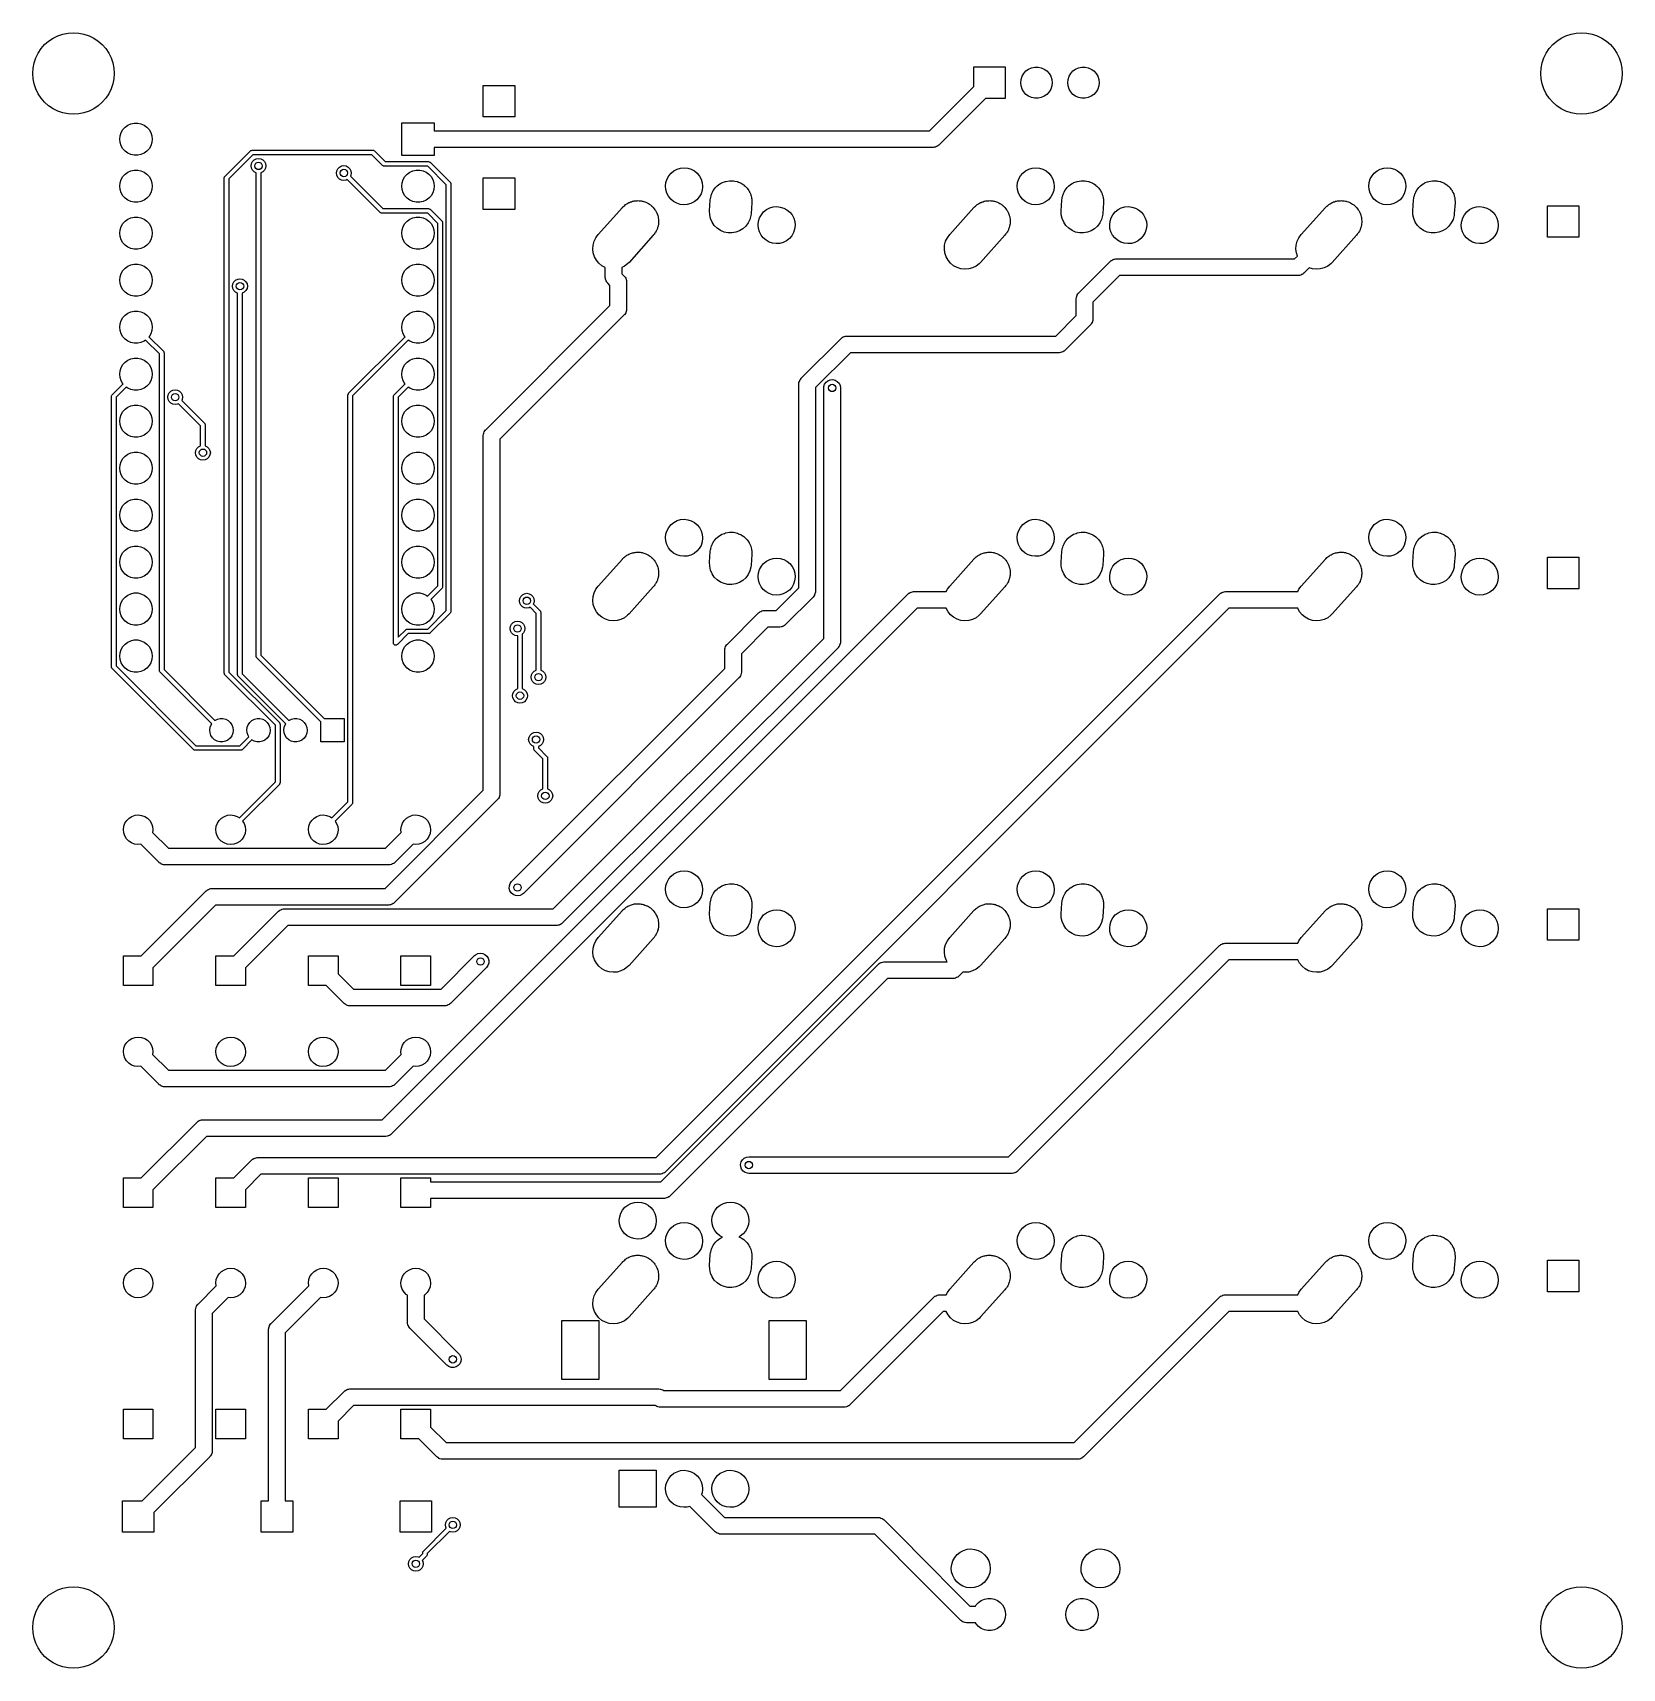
# Model space of a CAD drawing. Extents: x 124.3 to 210.2, y -114.7 to -26.3.
import ezdxf

# ---------------------------------------------------------------- set-up
doc = ezdxf.new("R2010")
doc.units = 0
doc.layers.add('BLACK', color=7, linetype='CONTINUOUS')

msp = doc.modelspace()

# ---------------------------------------------------------------- linework, layer by layer
at = {"layer": 'BLACK', "linetype": 'CONTINUOUS'}
for p, q in [((125.4, -26.5947), (125.658, -26.4675)), ((125.658, -26.4675), (125.931, -26.375)), ((125.931, -26.375), (126.213, -26.3188)), ((126.213, -26.3188), (126.5, -26.3)), ((126.5, -26.3), (126.787, -26.3188)), ((126.787, -26.3188), (127.069, -26.375)), ((127.069, -26.375), (127.342, -26.4675)), ((127.342, -26.4675), (127.6, -26.5947)), ((206.9, -26.5947), (207.158, -26.4675)), ((207.158, -26.4675), (207.431, -26.375)), ((207.431, -26.375), (207.713, -26.3188)), ((207.713, -26.3188), (208, -26.3)), ((208, -26.3), (208.287, -26.3188)), ((208.287, -26.3188), (208.569, -26.375)), ((208.569, -26.375), (208.842, -26.4675)), ((208.842, -26.4675), (209.1, -26.5947)), ((124.467, -27.6581), (124.595, -27.4)), ((124.595, -27.4), (124.755, -27.1607)), ((124.755, -27.1607), (124.944, -26.9444)), ((124.944, -26.9444), (125.161, -26.7546)), ((125.161, -26.7546), (125.4, -26.5947)), ((127.6, -26.5947), (127.839, -26.7546)), ((127.839, -26.7546), (128.056, -26.9444)), ((128.056, -26.9444), (128.245, -27.1607)), ((128.245, -27.1607), (128.405, -27.4)), ((128.405, -27.4), (128.533, -27.6581)), ((205.967, -27.6581), (206.095, -27.4)), ((206.095, -27.4), (206.255, -27.1607)), ((206.255, -27.1607), (206.444, -26.9444)), ((206.444, -26.9444), (206.661, -26.7546)), ((206.661, -26.7546), (206.9, -26.5947)), ((209.1, -26.5947), (209.339, -26.7546)), ((209.339, -26.7546), (209.556, -26.9444)), ((209.556, -26.9444), (209.745, -27.1607)), ((209.745, -27.1607), (209.905, -27.4)), ((209.905, -27.4), (210.033, -27.6581)), ((124.3, -28.5), (124.319, -28.2128)), ((124.319, -28.2128), (124.375, -27.9306)), ((124.375, -27.9306), (124.467, -27.6581)), ((128.533, -27.6581), (128.625, -27.9306)), ((128.625, -27.9306), (128.681, -28.2128)), ((128.681, -28.2128), (128.7, -28.5)), ((175.15, -29.2136), (175.15, -28.15)), ((175.15, -28.15), (176.85, -28.15)), ((176.85, -28.15), (176.85, -29.85)), ((177.971, -28.3683), (178.115, -28.2639)), ((178.115, -28.2639), (178.277, -28.1916)), ((178.277, -28.1916), (178.451, -28.1547)), ((178.451, -28.1547), (178.629, -28.1547)), ((178.629, -28.1547), (178.803, -28.1916)), ((178.803, -28.1916), (178.965, -28.2639)), ((178.965, -28.2639), (179.109, -28.3683)), ((180.511, -28.3683), (180.655, -28.2639)), ((180.655, -28.2639), (180.817, -28.1916)), ((180.817, -28.1916), (180.991, -28.1547)), ((180.991, -28.1547), (181.169, -28.1547)), ((181.169, -28.1547), (181.343, -28.1916)), ((181.343, -28.1916), (181.505, -28.2639)), ((181.505, -28.2639), (181.649, -28.3683)), ((205.8, -28.5), (205.819, -28.2128)), ((205.819, -28.2128), (205.875, -27.9306)), ((205.875, -27.9306), (205.967, -27.6581)), ((210.033, -27.6581), (210.125, -27.9306)), ((210.125, -27.9306), (210.181, -28.2128)), ((210.181, -28.2128), (210.2, -28.5)), ((124.319, -28.7872), (124.3, -28.5)), ((124.375, -29.0694), (124.319, -28.7872)), ((124.467, -29.3419), (124.375, -29.0694)), ((128.625, -29.0694), (128.533, -29.3419)), ((128.681, -28.7872), (128.625, -29.0694)), ((128.7, -28.5), (128.681, -28.7872)), ((148.65, -30.85), (148.65, -29.15)), ((148.65, -29.15), (150.35, -29.15)), ((150.35, -29.15), (150.35, -30.85)), ((177.69, -29), (177.709, -28.8233)), ((177.709, -29.1767), (177.69, -29)), ((177.709, -28.8233), (177.763, -28.6543)), ((177.763, -28.6543), (177.852, -28.5004)), ((177.852, -28.5004), (177.971, -28.3683)), ((179.109, -28.3683), (179.228, -28.5004)), ((179.228, -28.5004), (179.317, -28.6543)), ((179.317, -28.6543), (179.371, -28.8233)), ((179.371, -28.8233), (179.39, -29)), ((179.39, -29), (179.371, -29.1767)), ((180.23, -29), (180.249, -28.8233)), ((180.249, -29.1767), (180.23, -29)), ((180.249, -28.8233), (180.303, -28.6543)), ((180.303, -28.6543), (180.392, -28.5004)), ((180.392, -28.5004), (180.511, -28.3683)), ((181.649, -28.3683), (181.768, -28.5004)), ((181.768, -28.5004), (181.857, -28.6543)), ((181.857, -28.6543), (181.911, -28.8233)), ((181.911, -28.8233), (181.93, -29)), ((181.93, -29), (181.911, -29.1767)), ((205.819, -28.7872), (205.8, -28.5)), ((205.875, -29.0694), (205.819, -28.7872)), ((205.967, -29.3419), (205.875, -29.0694)), ((210.125, -29.0694), (210.033, -29.3419)), ((210.181, -28.7872), (210.125, -29.0694)), ((210.2, -28.5), (210.181, -28.7872)), ((124.595, -29.6), (124.467, -29.3419)), ((124.755, -29.8393), (124.595, -29.6)), ((124.944, -30.0556), (124.755, -29.8393)), ((125.161, -30.2454), (124.944, -30.0556)), ((128.056, -30.0556), (127.839, -30.2454)), ((128.245, -29.8393), (128.056, -30.0556)), ((128.405, -29.6), (128.245, -29.8393)), ((128.533, -29.3419), (128.405, -29.6)), ((172.76, -31.604), (175.15, -29.2136)), ((175.786, -29.85), (173.264, -32.3722)), ((176.85, -29.85), (175.786, -29.85)), ((177.763, -29.3457), (177.709, -29.1767)), ((177.852, -29.4996), (177.763, -29.3457)), ((177.971, -29.6317), (177.852, -29.4996)), ((178.115, -29.7361), (177.971, -29.6317)), ((178.277, -29.8084), (178.115, -29.7361)), ((178.451, -29.8453), (178.277, -29.8084)), ((178.629, -29.8453), (178.451, -29.8453)), ((178.803, -29.8084), (178.629, -29.8453)), ((178.965, -29.7361), (178.803, -29.8084)), ((179.109, -29.6317), (178.965, -29.7361)), ((179.228, -29.4996), (179.109, -29.6317)), ((179.317, -29.3457), (179.228, -29.4996)), ((179.371, -29.1767), (179.317, -29.3457)), ((180.303, -29.3457), (180.249, -29.1767)), ((180.392, -29.4996), (180.303, -29.3457)), ((180.511, -29.6317), (180.392, -29.4996)), ((180.655, -29.7361), (180.511, -29.6317)), ((180.817, -29.8084), (180.655, -29.7361)), ((180.991, -29.8453), (180.817, -29.8084)), ((181.169, -29.8453), (180.991, -29.8453)), ((181.343, -29.8084), (181.169, -29.8453)), ((181.505, -29.7361), (181.343, -29.8084)), ((181.649, -29.6317), (181.505, -29.7361)), ((181.768, -29.4996), (181.649, -29.6317)), ((181.857, -29.3457), (181.768, -29.4996)), ((181.911, -29.1767), (181.857, -29.3457)), ((206.095, -29.6), (205.967, -29.3419)), ((206.255, -29.8393), (206.095, -29.6)), ((206.444, -30.0556), (206.255, -29.8393)), ((206.661, -30.2454), (206.444, -30.0556)), ((209.556, -30.0556), (209.339, -30.2454)), ((209.745, -29.8393), (209.556, -30.0556)), ((209.905, -29.6), (209.745, -29.8393)), ((210.033, -29.3419), (209.905, -29.6)), ((125.4, -30.4053), (125.161, -30.2454)), ((125.658, -30.5325), (125.4, -30.4053)), ((125.931, -30.625), (125.658, -30.5325)), ((126.213, -30.6812), (125.931, -30.625)), ((126.5, -30.7), (126.213, -30.6812)), ((126.787, -30.6812), (126.5, -30.7)), ((127.069, -30.625), (126.787, -30.6812)), ((127.342, -30.5325), (127.069, -30.625)), ((127.6, -30.4053), (127.342, -30.5325)), ((127.839, -30.2454), (127.6, -30.4053)), ((150.35, -30.85), (148.65, -30.85)), ((206.9, -30.4053), (206.661, -30.2454)), ((207.158, -30.5325), (206.9, -30.4053)), ((207.431, -30.625), (207.158, -30.5325)), ((207.713, -30.6812), (207.431, -30.625)), ((208, -30.7), (207.713, -30.6812)), ((208.287, -30.6812), (208, -30.7)), ((208.569, -30.625), (208.287, -30.6812)), ((208.842, -30.5325), (208.569, -30.625)), ((209.1, -30.4053), (208.842, -30.5325)), ((209.339, -30.2454), (209.1, -30.4053)), ((129.023, -31.8718), (129.079, -31.6976)), ((129.079, -31.6976), (129.171, -31.5389)), ((129.171, -31.5389), (129.294, -31.4028)), ((129.294, -31.4028), (129.442, -31.2951)), ((129.442, -31.2951), (129.609, -31.2206)), ((129.609, -31.2206), (129.788, -31.1825)), ((129.788, -31.1825), (129.972, -31.1825)), ((129.972, -31.1825), (130.151, -31.2206)), ((130.151, -31.2206), (130.318, -31.2951)), ((130.318, -31.2951), (130.466, -31.4028)), ((130.466, -31.4028), (130.589, -31.5389)), ((130.589, -31.5389), (130.681, -31.6976)), ((130.681, -31.6976), (130.737, -31.8718)), ((144.244, -32.9303), (144.244, -31.1777)), ((144.244, -31.1777), (145.996, -31.1777)), ((145.996, -31.1777), (145.996, -31.604)), ((145.996, -31.604), (172.76, -31.604)), ((129.004, -32.054), (129.023, -31.8718)), ((129.023, -32.2362), (129.004, -32.054)), ((129.079, -32.4104), (129.023, -32.2362)), ((129.171, -32.5691), (129.079, -32.4104)), ((129.294, -32.7052), (129.171, -32.5691)), ((129.442, -32.8129), (129.294, -32.7052)), ((130.466, -32.7052), (130.318, -32.8129)), ((130.589, -32.5691), (130.466, -32.7052)), ((130.681, -32.4104), (130.589, -32.5691)), ((130.737, -32.2362), (130.681, -32.4104)), ((130.737, -31.8718), (130.756, -32.054)), ((130.756, -32.054), (130.737, -32.2362)), ((134.687, -34.0636), (136.064, -32.6866)), ((136.064, -32.6866), (136.081, -32.6733)), ((136.081, -32.6733), (136.084, -32.6698)), ((136.084, -32.6698), (136.087, -32.669)), ((136.087, -32.669), (136.092, -32.6651)), ((136.092, -32.6651), (136.122, -32.6587)), ((136.122, -32.6587), (136.152, -32.65)), ((136.152, -32.65), (142.676, -32.65)), ((142.676, -32.65), (142.698, -32.6532)), ((142.698, -32.6532), (142.703, -32.6529)), ((142.703, -32.6529), (142.705, -32.6542)), ((142.705, -32.6542), (142.712, -32.6551)), ((142.712, -32.6551), (142.738, -32.6718)), ((142.738, -32.6718), (142.765, -32.6866)), ((142.765, -32.6866), (143.346, -33.2677)), ((172.946, -32.504), (145.996, -32.504)), ((145.996, -32.504), (145.996, -32.9303)), ((172.953, -32.5029), (172.946, -32.504)), ((172.96, -32.5038), (172.953, -32.5029)), ((173.019, -32.493), (172.96, -32.5038)), ((173.078, -32.4841), (173.019, -32.493)), ((173.085, -32.481), (173.078, -32.4841)), ((173.092, -32.4797), (173.085, -32.481)), ((173.145, -32.4521), (173.092, -32.4797)), ((173.199, -32.4262), (173.145, -32.4521)), ((173.204, -32.4213), (173.199, -32.4262)), ((173.211, -32.4181), (173.204, -32.4213)), ((173.264, -32.3722), (173.211, -32.4181)), ((129.609, -32.8874), (129.442, -32.8129)), ((129.788, -32.9255), (129.609, -32.8874)), ((129.972, -32.9255), (129.788, -32.9255)), ((130.151, -32.8874), (129.972, -32.9255)), ((130.318, -32.8129), (130.151, -32.8874)), ((136.204, -32.9), (134.9, -34.2038)), ((136.1, -33.5), (136.12, -33.3764)), ((136.12, -33.6236), (136.1, -33.5)), ((136.12, -33.3764), (136.176, -33.2649)), ((136.176, -33.2649), (136.265, -33.1764)), ((142.625, -32.9), (136.204, -32.9)), ((136.265, -33.1764), (136.376, -33.1196)), ((136.376, -33.1196), (136.5, -33.1)), ((136.5, -33.1), (136.624, -33.1196)), ((136.624, -33.1196), (136.735, -33.1764)), ((136.735, -33.1764), (136.824, -33.2649)), ((136.824, -33.2649), (136.88, -33.3764)), ((136.88, -33.3764), (136.9, -33.5)), ((136.9, -33.5), (136.88, -33.6236)), ((140.793, -33.6482), (140.882, -33.5597)), ((140.882, -33.5597), (140.993, -33.5029)), ((140.993, -33.5029), (141.117, -33.4833)), ((141.117, -33.4833), (141.24, -33.5029)), ((141.24, -33.5029), (141.352, -33.5597)), ((141.352, -33.5597), (141.44, -33.6482)), ((143.206, -33.4811), (142.625, -32.9)), ((143.233, -33.4959), (143.206, -33.4811)), ((143.259, -33.5126), (143.233, -33.4959)), ((143.265, -33.5135), (143.259, -33.5126)), ((143.267, -33.5148), (143.265, -33.5135)), ((143.272, -33.5145), (143.267, -33.5148)), ((143.294, -33.5177), (143.272, -33.5145)), ((145.645, -33.5177), (143.294, -33.5177)), ((143.346, -33.2677), (145.697, -33.2677)), ((145.996, -32.9303), (144.244, -32.9303)), ((146.646, -34.5192), (145.645, -33.5177)), ((145.697, -33.2677), (145.719, -33.2709)), ((145.719, -33.2709), (145.723, -33.2706)), ((145.723, -33.2706), (145.726, -33.2719)), ((145.726, -33.2719), (145.732, -33.2728)), ((145.732, -33.2728), (145.758, -33.2895)), ((145.758, -33.2895), (145.785, -33.3043)), ((145.785, -33.3043), (146.86, -34.379)), ((129.004, -34.594), (129.023, -34.4118)), ((129.023, -34.4118), (129.079, -34.2376)), ((129.079, -34.2376), (129.171, -34.0789)), ((129.171, -34.0789), (129.294, -33.9428)), ((129.294, -33.9428), (129.442, -33.8351)), ((129.442, -33.8351), (129.609, -33.7606)), ((129.609, -33.7606), (129.788, -33.7225)), ((129.788, -33.7225), (129.972, -33.7225)), ((129.972, -33.7225), (130.151, -33.7606)), ((130.151, -33.7606), (130.318, -33.8351)), ((130.318, -33.8351), (130.466, -33.9428)), ((130.466, -33.9428), (130.589, -34.0789)), ((130.589, -34.0789), (130.681, -34.2376)), ((130.681, -34.2376), (130.737, -34.4118)), ((130.737, -34.4118), (130.756, -34.594)), ((134.65, -34.152), (134.653, -34.13)), ((134.65, -60.9114), (134.65, -34.152)), ((134.653, -34.1254), (134.654, -34.1229)), ((134.653, -34.13), (134.653, -34.1254)), ((134.654, -34.1229), (134.655, -34.1165)), ((134.655, -34.1165), (134.672, -34.0906)), ((134.672, -34.0906), (134.687, -34.0636)), ((134.9, -34.2038), (134.9, -60.8596)), ((136.176, -33.7351), (136.12, -33.6236)), ((136.265, -33.8236), (136.176, -33.7351)), ((136.375, -33.8797), (136.265, -33.8236)), ((136.375, -60), (136.375, -33.8797)), ((136.735, -33.8236), (136.625, -33.8797)), ((136.625, -33.8797), (136.625, -59.9482)), ((136.824, -33.7351), (136.735, -33.8236)), ((136.88, -33.6236), (136.824, -33.7351)), ((140.717, -33.8833), (140.736, -33.7597)), ((140.736, -34.0069), (140.717, -33.8833)), ((140.736, -33.7597), (140.793, -33.6482)), ((140.793, -34.1184), (140.736, -34.0069)), ((140.882, -34.2069), (140.793, -34.1184)), ((140.993, -34.2637), (140.882, -34.2069)), ((141.117, -34.2833), (140.993, -34.2637)), ((141.24, -34.2637), (141.117, -34.2833)), ((141.293, -34.2367), (141.24, -34.2637)), ((143.078, -36.0211), (141.293, -34.2367)), ((141.44, -33.6482), (141.497, -33.7597)), ((141.497, -34.0069), (141.47, -34.0599)), ((141.47, -34.0599), (143.218, -35.8077)), ((141.497, -33.7597), (141.517, -33.8833)), ((141.517, -33.8833), (141.497, -34.0069)), ((144.244, -34.594), (144.263, -34.4118)), ((144.263, -34.4118), (144.319, -34.2376)), ((144.319, -34.2376), (144.411, -34.0789)), ((144.411, -34.0789), (144.534, -33.9428)), ((144.534, -33.9428), (144.682, -33.8351)), ((144.682, -33.8351), (144.849, -33.7606)), ((144.849, -33.7606), (145.028, -33.7225)), ((145.028, -33.7225), (145.212, -33.7225)), ((145.212, -33.7225), (145.391, -33.7606)), ((145.391, -33.7606), (145.558, -33.8351)), ((145.558, -33.8351), (145.706, -33.9428)), ((145.706, -33.9428), (145.829, -34.0789)), ((145.829, -34.0789), (145.921, -34.2376)), ((145.921, -34.2376), (145.977, -34.4118)), ((145.977, -34.4118), (145.996, -34.594)), ((146.86, -34.379), (146.873, -34.3968)), ((146.873, -34.3968), (146.876, -34.3999)), ((146.876, -34.3999), (146.877, -34.4026)), ((146.877, -34.4026), (146.881, -34.4077)), ((146.881, -34.4077), (146.888, -34.4378)), ((146.888, -34.4378), (146.896, -34.4674)), ((146.896, -34.4674), (146.896, -57.5806)), ((148.65, -35.85), (148.65, -34.15)), ((148.65, -34.15), (150.35, -34.15)), ((150.35, -34.15), (150.35, -35.85)), ((158.5, -34.586), (158.522, -34.3921)), ((158.522, -34.3921), (158.581, -34.2061)), ((158.581, -34.2061), (158.675, -34.035)), ((158.675, -34.035), (158.8, -33.8855)), ((158.8, -33.8855), (158.952, -33.7632)), ((158.952, -33.7632), (159.125, -33.6728)), ((159.125, -33.6728), (159.313, -33.6177)), ((159.313, -33.6177), (159.507, -33.6)), ((159.507, -33.6), (159.701, -33.6204)), ((159.701, -33.6204), (159.888, -33.6781)), ((159.888, -33.6781), (160.059, -33.771)), ((160.059, -33.771), (160.21, -33.8954)), ((160.21, -33.8954), (160.333, -34.0466)), ((160.333, -34.0466), (160.425, -34.2189)), ((160.425, -34.2189), (160.481, -34.4058)), ((160.481, -34.4058), (160.5, -34.6)), ((161.379, -34.5099), (161.468, -34.4566)), ((161.468, -34.4566), (161.546, -34.4088)), ((161.546, -34.4088), (161.552, -34.4066)), ((161.552, -34.4066), (161.556, -34.4046)), ((161.556, -34.4046), (161.681, -34.3584)), ((161.681, -34.3584), (161.746, -34.3338)), ((161.746, -34.3338), (161.748, -34.3335)), ((161.748, -34.3335), (161.749, -34.3333)), ((161.749, -34.3333), (161.952, -34.2985)), ((161.952, -34.2985), (161.954, -34.2985)), ((161.954, -34.2985), (161.957, -34.298)), ((161.957, -34.298), (162.02, -34.2994)), ((162.02, -34.2994), (162.158, -34.3012)), ((162.158, -34.3012), (162.164, -34.3025)), ((162.164, -34.3025), (162.171, -34.3027)), ((162.171, -34.3027), (162.24, -34.3176)), ((162.24, -34.3176), (162.36, -34.3413)), ((162.36, -34.3413), (162.37, -34.3456)), ((162.37, -34.3456), (162.38, -34.3476)), ((162.38, -34.3476), (162.446, -34.3758)), ((162.446, -34.3758), (162.551, -34.4176)), ((162.551, -34.4176), (162.564, -34.4262)), ((162.564, -34.4262), (162.576, -34.4313)), ((162.576, -34.4313), (162.635, -34.4707)), ((162.635, -34.4707), (162.725, -34.5275)), ((177.5, -34.586), (177.522, -34.3921)), ((177.522, -34.3921), (177.581, -34.2061)), ((177.581, -34.2061), (177.675, -34.035)), ((177.675, -34.035), (177.8, -33.8855)), ((177.8, -33.8855), (177.952, -33.7632)), ((177.952, -33.7632), (178.125, -33.6728)), ((178.125, -33.6728), (178.313, -33.6177)), ((178.313, -33.6177), (178.507, -33.6)), ((178.507, -33.6), (178.701, -33.6204)), ((178.701, -33.6204), (178.888, -33.6781)), ((178.888, -33.6781), (179.059, -33.771)), ((179.059, -33.771), (179.21, -33.8954)), ((179.21, -33.8954), (179.333, -34.0466)), ((179.333, -34.0466), (179.425, -34.2189)), ((179.425, -34.2189), (179.481, -34.4058)), ((179.481, -34.4058), (179.5, -34.6)), ((180.379, -34.5099), (180.468, -34.4566)), ((180.468, -34.4566), (180.546, -34.4088)), ((180.546, -34.4088), (180.552, -34.4066)), ((180.552, -34.4066), (180.556, -34.4046)), ((180.556, -34.4046), (180.681, -34.3584)), ((180.681, -34.3584), (180.746, -34.3338)), ((180.746, -34.3338), (180.748, -34.3335)), ((180.748, -34.3335), (180.749, -34.3333)), ((180.749, -34.3333), (180.952, -34.2985)), ((180.952, -34.2985), (180.954, -34.2985)), ((180.954, -34.2985), (180.957, -34.298)), ((180.957, -34.298), (181.02, -34.2994)), ((181.02, -34.2994), (181.158, -34.3012)), ((181.158, -34.3012), (181.164, -34.3025)), ((181.164, -34.3025), (181.171, -34.3027)), ((181.171, -34.3027), (181.24, -34.3176)), ((181.24, -34.3176), (181.36, -34.3413)), ((181.36, -34.3413), (181.37, -34.3456)), ((181.37, -34.3456), (181.38, -34.3476)), ((181.38, -34.3476), (181.446, -34.3758)), ((181.446, -34.3758), (181.551, -34.4176)), ((181.551, -34.4176), (181.564, -34.4262)), ((181.564, -34.4262), (181.576, -34.4313)), ((181.576, -34.4313), (181.635, -34.4707)), ((181.635, -34.4707), (181.725, -34.5275)), ((196.5, -34.586), (196.522, -34.3921)), ((196.522, -34.3921), (196.581, -34.2061)), ((196.581, -34.2061), (196.675, -34.035)), ((196.675, -34.035), (196.8, -33.8855)), ((196.8, -33.8855), (196.952, -33.7632)), ((196.952, -33.7632), (197.125, -33.6728)), ((197.125, -33.6728), (197.313, -33.6177)), ((197.313, -33.6177), (197.507, -33.6)), ((197.507, -33.6), (197.701, -33.6204)), ((197.701, -33.6204), (197.888, -33.6781)), ((197.888, -33.6781), (198.059, -33.771)), ((198.059, -33.771), (198.21, -33.8954)), ((198.21, -33.8954), (198.333, -34.0466)), ((198.333, -34.0466), (198.425, -34.2189)), ((198.425, -34.2189), (198.481, -34.4058)), ((198.481, -34.4058), (198.5, -34.6)), ((199.379, -34.5099), (199.468, -34.4566)), ((199.468, -34.4566), (199.546, -34.4088)), ((199.546, -34.4088), (199.552, -34.4066)), ((199.552, -34.4066), (199.556, -34.4046)), ((199.556, -34.4046), (199.681, -34.3584)), ((199.681, -34.3584), (199.746, -34.3338)), ((199.746, -34.3338), (199.748, -34.3335)), ((199.748, -34.3335), (199.749, -34.3333)), ((199.749, -34.3333), (199.952, -34.2985)), ((199.952, -34.2985), (199.954, -34.2985)), ((199.954, -34.2985), (199.957, -34.298)), ((199.957, -34.298), (200.02, -34.2994)), ((200.02, -34.2994), (200.158, -34.3012)), ((200.158, -34.3012), (200.164, -34.3025)), ((200.164, -34.3025), (200.171, -34.3027)), ((200.171, -34.3027), (200.24, -34.3176)), ((200.24, -34.3176), (200.36, -34.3413)), ((200.36, -34.3413), (200.37, -34.3456)), ((200.37, -34.3456), (200.38, -34.3476)), ((200.38, -34.3476), (200.446, -34.3758)), ((200.446, -34.3758), (200.551, -34.4176)), ((200.551, -34.4176), (200.564, -34.4262)), ((200.564, -34.4262), (200.576, -34.4313)), ((200.576, -34.4313), (200.635, -34.4707)), ((200.635, -34.4707), (200.725, -34.5275)), ((129.023, -34.7762), (129.004, -34.594)), ((129.079, -34.9504), (129.023, -34.7762)), ((129.171, -35.1091), (129.079, -34.9504)), ((129.294, -35.2452), (129.171, -35.1091)), ((129.442, -35.3529), (129.294, -35.2452)), ((129.609, -35.4274), (129.442, -35.3529)), ((130.318, -35.3529), (130.151, -35.4274)), ((130.466, -35.2452), (130.318, -35.3529)), ((130.589, -35.1091), (130.466, -35.2452)), ((130.681, -34.9504), (130.589, -35.1091)), ((130.737, -34.7762), (130.681, -34.9504)), ((130.756, -34.594), (130.737, -34.7762)), ((144.263, -34.7762), (144.244, -34.594)), ((144.319, -34.9504), (144.263, -34.7762)), ((144.411, -35.1091), (144.319, -34.9504)), ((144.534, -35.2452), (144.411, -35.1091)), ((144.682, -35.3529), (144.534, -35.2452)), ((144.849, -35.4274), (144.682, -35.3529)), ((145.558, -35.3529), (145.391, -35.4274)), ((145.706, -35.2452), (145.558, -35.3529)), ((145.829, -35.1091), (145.706, -35.2452)), ((145.921, -34.9504), (145.829, -35.1091)), ((145.977, -34.7762), (145.921, -34.9504)), ((145.996, -34.594), (145.977, -34.7762)), ((146.646, -57.5288), (146.646, -34.5192)), ((158.516, -34.7805), (158.5, -34.586)), ((158.57, -34.9681), (158.516, -34.7805)), ((158.659, -35.1417), (158.57, -34.9681)), ((158.781, -35.2947), (158.659, -35.1417)), ((158.929, -35.4211), (158.781, -35.2947)), ((160.19, -35.3242), (160.036, -35.4443)), ((160.317, -35.1764), (160.19, -35.3242)), ((160.414, -35.0067), (160.317, -35.1764)), ((160.475, -34.8215), (160.414, -35.0067)), ((160.5, -34.6279), (160.475, -34.8215)), ((160.5, -34.6), (160.5, -34.6279)), ((160.878, -35.9235), (160.917, -35.3435)), ((160.917, -35.3435), (160.93, -35.2343)), ((160.93, -35.2343), (160.937, -35.208)), ((160.937, -35.208), (160.94, -35.1861)), ((160.94, -35.1861), (160.963, -35.1113)), ((160.963, -35.1113), (160.985, -35.0278)), ((160.985, -35.0278), (160.995, -35.007)), ((160.995, -35.007), (161.001, -34.9895)), ((161.001, -34.9895), (161.039, -34.9164)), ((161.039, -34.9164), (161.078, -34.8355)), ((161.078, -34.8355), (161.09, -34.8202)), ((161.09, -34.8202), (161.096, -34.8073)), ((161.096, -34.8073), (161.151, -34.7385)), ((161.151, -34.7385), (161.206, -34.6643)), ((161.206, -34.6643), (161.217, -34.6543)), ((161.217, -34.6543), (161.224, -34.6456)), ((161.224, -34.6456), (161.295, -34.5836)), ((161.295, -34.5836), (161.364, -34.5203)), ((161.364, -34.5203), (161.373, -34.5148)), ((161.373, -34.5148), (161.379, -34.5099)), ((162.725, -34.5275), (162.74, -34.5415)), ((162.74, -34.5415), (162.754, -34.5506)), ((162.754, -34.5506), (162.802, -34.5989)), ((162.802, -34.5989), (162.876, -34.6672)), ((162.876, -34.6672), (162.891, -34.6875)), ((162.891, -34.6875), (162.905, -34.7014)), ((162.905, -34.7014), (162.942, -34.7559)), ((162.942, -34.7559), (162.999, -34.8322)), ((162.999, -34.8322), (163.012, -34.8589)), ((163.012, -34.8589), (163.025, -34.878)), ((163.025, -34.878), (163.051, -34.9362)), ((163.051, -34.9362), (163.09, -35.0168)), ((163.09, -35.0168), (163.1, -35.0499)), ((163.1, -35.0499), (163.11, -35.0742)), ((163.11, -35.0742), (163.123, -35.1335)), ((163.123, -35.1335), (163.146, -35.215)), ((163.146, -35.215), (163.15, -35.2537)), ((163.15, -35.2537), (163.156, -35.2829)), ((163.156, -35.2829), (163.158, -35.3408)), ((163.158, -35.3408), (163.165, -35.42)), ((177.516, -34.7805), (177.5, -34.586)), ((177.57, -34.9681), (177.516, -34.7805)), ((177.659, -35.1417), (177.57, -34.9681)), ((177.781, -35.2947), (177.659, -35.1417)), ((177.929, -35.4211), (177.781, -35.2947)), ((179.19, -35.3242), (179.036, -35.4443)), ((179.317, -35.1764), (179.19, -35.3242)), ((179.414, -35.0067), (179.317, -35.1764)), ((179.475, -34.8215), (179.414, -35.0067)), ((179.5, -34.6279), (179.475, -34.8215)), ((179.5, -34.6), (179.5, -34.6279)), ((179.878, -35.9235), (179.917, -35.3435)), ((179.917, -35.3435), (179.93, -35.2343)), ((179.93, -35.2343), (179.937, -35.208)), ((179.937, -35.208), (179.94, -35.1861)), ((179.94, -35.1861), (179.963, -35.1113)), ((179.963, -35.1113), (179.985, -35.0278)), ((179.985, -35.0278), (179.995, -35.007)), ((179.995, -35.007), (180.001, -34.9895)), ((180.001, -34.9895), (180.039, -34.9164)), ((180.039, -34.9164), (180.078, -34.8355)), ((180.078, -34.8355), (180.09, -34.8202)), ((180.09, -34.8202), (180.096, -34.8073)), ((180.096, -34.8073), (180.151, -34.7385)), ((180.151, -34.7385), (180.206, -34.6643)), ((180.206, -34.6643), (180.217, -34.6543)), ((180.217, -34.6543), (180.224, -34.6456)), ((180.224, -34.6456), (180.295, -34.5836)), ((180.295, -34.5836), (180.364, -34.5203)), ((180.364, -34.5203), (180.373, -34.5148)), ((180.373, -34.5148), (180.379, -34.5099)), ((181.725, -34.5275), (181.74, -34.5415)), ((181.74, -34.5415), (181.754, -34.5506)), ((181.754, -34.5506), (181.802, -34.5989)), ((181.802, -34.5989), (181.876, -34.6672)), ((181.876, -34.6672), (181.891, -34.6875)), ((181.891, -34.6875), (181.905, -34.7014)), ((181.905, -34.7014), (181.942, -34.7559)), ((181.942, -34.7559), (181.999, -34.8322)), ((181.999, -34.8322), (182.012, -34.8589)), ((182.012, -34.8589), (182.025, -34.878)), ((182.025, -34.878), (182.051, -34.9362)), ((182.051, -34.9362), (182.09, -35.0168)), ((182.09, -35.0168), (182.1, -35.0499)), ((182.1, -35.0499), (182.11, -35.0742)), ((182.11, -35.0742), (182.123, -35.1335)), ((182.123, -35.1335), (182.146, -35.215)), ((182.146, -35.215), (182.15, -35.2537)), ((182.15, -35.2537), (182.156, -35.2829)), ((182.156, -35.2829), (182.158, -35.3408)), ((182.158, -35.3408), (182.165, -35.42)), ((196.516, -34.7805), (196.5, -34.586)), ((196.57, -34.9681), (196.516, -34.7805)), ((196.659, -35.1417), (196.57, -34.9681)), ((196.781, -35.2947), (196.659, -35.1417)), ((196.929, -35.4211), (196.781, -35.2947)), ((198.19, -35.3242), (198.036, -35.4443)), ((198.317, -35.1764), (198.19, -35.3242)), ((198.414, -35.0067), (198.317, -35.1764)), ((198.475, -34.8215), (198.414, -35.0067)), ((198.5, -34.6279), (198.475, -34.8215)), ((198.5, -34.6), (198.5, -34.6279)), ((198.878, -35.9235), (198.917, -35.3435)), ((198.917, -35.3435), (198.93, -35.2343)), ((198.93, -35.2343), (198.937, -35.208)), ((198.937, -35.208), (198.94, -35.1861)), ((198.94, -35.1861), (198.963, -35.1113)), ((198.963, -35.1113), (198.985, -35.0278)), ((198.985, -35.0278), (198.995, -35.007)), ((198.995, -35.007), (199.001, -34.9895)), ((199.001, -34.9895), (199.039, -34.9164)), ((199.039, -34.9164), (199.078, -34.8355)), ((199.078, -34.8355), (199.09, -34.8202)), ((199.09, -34.8202), (199.096, -34.8073)), ((199.096, -34.8073), (199.151, -34.7385)), ((199.151, -34.7385), (199.206, -34.6643)), ((199.206, -34.6643), (199.217, -34.6543)), ((199.217, -34.6543), (199.224, -34.6456)), ((199.224, -34.6456), (199.295, -34.5836)), ((199.295, -34.5836), (199.364, -34.5203)), ((199.364, -34.5203), (199.373, -34.5148)), ((199.373, -34.5148), (199.379, -34.5099)), ((200.725, -34.5275), (200.74, -34.5415)), ((200.74, -34.5415), (200.754, -34.5506)), ((200.754, -34.5506), (200.802, -34.5989)), ((200.802, -34.5989), (200.876, -34.6672)), ((200.876, -34.6672), (200.891, -34.6875)), ((200.891, -34.6875), (200.905, -34.7014)), ((200.905, -34.7014), (200.942, -34.7559)), ((200.942, -34.7559), (200.999, -34.8322)), ((200.999, -34.8322), (201.012, -34.8589)), ((201.012, -34.8589), (201.025, -34.878)), ((201.025, -34.878), (201.051, -34.9362)), ((201.051, -34.9362), (201.09, -35.0168)), ((201.09, -35.0168), (201.1, -35.0499)), ((201.1, -35.0499), (201.11, -35.0742)), ((201.11, -35.0742), (201.123, -35.1335)), ((201.123, -35.1335), (201.146, -35.215)), ((201.146, -35.215), (201.15, -35.2537)), ((201.15, -35.2537), (201.156, -35.2829)), ((201.156, -35.2829), (201.158, -35.3408)), ((201.158, -35.3408), (201.165, -35.42)), ((129.788, -35.4655), (129.609, -35.4274)), ((129.972, -35.4655), (129.788, -35.4655)), ((130.151, -35.4274), (129.972, -35.4655)), ((143.105, -36.0359), (143.078, -36.0211)), ((143.131, -36.0526), (143.105, -36.0359)), ((143.137, -36.0535), (143.131, -36.0526)), ((143.139, -36.0548), (143.137, -36.0535)), ((143.144, -36.0545), (143.139, -36.0548)), ((143.166, -36.0577), (143.144, -36.0545)), ((145.645, -36.0577), (143.166, -36.0577)), ((143.218, -35.8077), (145.697, -35.8077)), ((145.028, -35.4655), (144.849, -35.4274)), ((145.212, -35.4655), (145.028, -35.4655)), ((145.391, -35.4274), (145.212, -35.4655)), ((146.196, -36.6092), (145.645, -36.0577)), ((145.697, -35.8077), (145.719, -35.8109)), ((145.719, -35.8109), (145.723, -35.8106)), ((145.723, -35.8106), (145.726, -35.8119)), ((145.726, -35.8119), (145.732, -35.8128)), ((145.732, -35.8128), (145.758, -35.8295)), ((145.758, -35.8295), (145.785, -35.8443)), ((145.785, -35.8443), (146.41, -36.469)), ((150.35, -35.85), (148.65, -35.85)), ((154.853, -37.2087), (156.163, -35.7487)), ((156.163, -35.7487), (156.178, -35.7332)), ((156.178, -35.7332), (156.184, -35.7256)), ((156.184, -35.7256), (156.195, -35.7155)), ((156.195, -35.7155), (156.24, -35.6706)), ((156.24, -35.6706), (156.289, -35.6338)), ((156.289, -35.6338), (156.339, -35.5899)), ((156.339, -35.5899), (156.377, -35.5671)), ((156.377, -35.5671), (156.411, -35.5418)), ((156.411, -35.5418), (156.462, -35.5165)), ((156.462, -35.5165), (156.516, -35.4846)), ((156.516, -35.4846), (156.561, -35.4678)), ((156.561, -35.4678), (156.602, -35.4476)), ((156.602, -35.4476), (156.654, -35.4334)), ((156.654, -35.4334), (156.709, -35.4133)), ((156.709, -35.4133), (156.761, -35.4044)), ((156.761, -35.4044), (156.809, -35.3914)), ((156.809, -35.3914), (156.859, -35.3876)), ((156.859, -35.3876), (156.912, -35.3785)), ((156.912, -35.3785), (156.969, -35.3792)), ((156.969, -35.3792), (157.022, -35.3752)), ((157.022, -35.3752), (157.068, -35.3805)), ((157.068, -35.3805), (157.118, -35.3812)), ((157.118, -35.3812), (157.178, -35.3931)), ((157.178, -35.3931), (157.234, -35.3996)), ((157.234, -35.3996), (157.275, -35.4124)), ((157.275, -35.4124), (157.32, -35.4213)), ((157.32, -35.4213), (157.381, -35.4457)), ((157.381, -35.4457), (157.438, -35.4637)), ((157.438, -35.4637), (157.472, -35.4822)), ((157.472, -35.4822), (157.511, -35.4976)), ((157.511, -35.4976), (157.57, -35.535)), ((157.57, -35.535), (157.626, -35.5651)), ((157.626, -35.5651), (157.653, -35.5875)), ((157.653, -35.5875), (157.685, -35.6075)), ((157.685, -35.6075), (157.74, -35.6582)), ((157.74, -35.6582), (157.791, -35.7003)), ((157.791, -35.7003), (157.812, -35.7246)), ((157.812, -35.7246), (157.836, -35.7472)), ((157.836, -35.7472), (157.884, -35.8109)), ((157.884, -35.8109), (157.928, -35.8644)), ((157.928, -35.8644), (157.942, -35.8887)), ((157.942, -35.8887), (157.959, -35.9122)), ((157.959, -35.9122), (157.997, -35.9879)), ((157.997, -35.9879), (158.032, -36.0514)), ((158.032, -36.0514), (158.039, -36.0742)), ((158.039, -36.0742), (158.05, -36.0968)), ((158.05, -36.0968), (158.075, -36.1832)), ((158.075, -36.1832), (158.098, -36.2546)), ((159.1, -35.5164), (158.929, -35.4211)), ((159.285, -35.5767), (159.1, -35.5164)), ((159.479, -35.5998), (159.285, -35.5767)), ((159.674, -35.5848), (159.479, -35.5998)), ((159.862, -35.5323), (159.674, -35.5848)), ((160.036, -35.4443), (159.862, -35.5323)), ((160.883, -36.1371), (160.878, -35.9235)), ((160.929, -36.3458), (160.883, -36.1371)), ((163.11, -36.1857), (163.054, -36.3921)), ((163.122, -36.0765), (163.11, -36.1857)), ((163.162, -35.4965), (163.122, -36.0765)), ((163.163, -35.4789), (163.162, -35.4905)), ((163.162, -35.4905), (163.162, -35.4965)), ((163.165, -35.42), (163.163, -35.4789)), ((163.581, -36.3061), (163.675, -36.135)), ((163.675, -36.135), (163.8, -35.9855)), ((163.8, -35.9855), (163.952, -35.8632)), ((163.952, -35.8632), (164.125, -35.7728)), ((164.125, -35.7728), (164.313, -35.7177)), ((164.313, -35.7177), (164.507, -35.7)), ((164.507, -35.7), (164.701, -35.7204)), ((164.701, -35.7204), (164.888, -35.7781)), ((164.888, -35.7781), (165.059, -35.871)), ((165.059, -35.871), (165.21, -35.9954)), ((165.21, -35.9954), (165.333, -36.1466)), ((165.333, -36.1466), (165.425, -36.3189)), ((173.853, -37.2087), (175.163, -35.7487)), ((175.163, -35.7487), (175.178, -35.7332)), ((175.178, -35.7332), (175.184, -35.7256)), ((175.184, -35.7256), (175.195, -35.7155)), ((175.195, -35.7155), (175.24, -35.6706)), ((175.24, -35.6706), (175.289, -35.6338)), ((175.289, -35.6338), (175.339, -35.5899)), ((175.339, -35.5899), (175.377, -35.5671)), ((175.377, -35.5671), (175.411, -35.5418)), ((175.411, -35.5418), (175.462, -35.5165)), ((175.462, -35.5165), (175.516, -35.4846)), ((175.516, -35.4846), (175.561, -35.4678)), ((175.561, -35.4678), (175.602, -35.4476)), ((175.602, -35.4476), (175.654, -35.4334)), ((175.654, -35.4334), (175.709, -35.4133)), ((175.709, -35.4133), (175.761, -35.4044)), ((175.761, -35.4044), (175.809, -35.3914)), ((175.809, -35.3914), (175.859, -35.3876)), ((175.859, -35.3876), (175.912, -35.3785)), ((175.912, -35.3785), (175.969, -35.3792)), ((175.969, -35.3792), (176.022, -35.3752)), ((176.022, -35.3752), (176.068, -35.3805)), ((176.068, -35.3805), (176.118, -35.3812)), ((176.118, -35.3812), (176.178, -35.3931)), ((176.178, -35.3931), (176.234, -35.3996)), ((176.234, -35.3996), (176.275, -35.4124)), ((176.275, -35.4124), (176.32, -35.4213)), ((176.32, -35.4213), (176.381, -35.4457)), ((176.381, -35.4457), (176.438, -35.4637)), ((176.438, -35.4637), (176.472, -35.4822)), ((176.472, -35.4822), (176.511, -35.4976)), ((176.511, -35.4976), (176.57, -35.535)), ((176.57, -35.535), (176.626, -35.5651)), ((176.626, -35.5651), (176.653, -35.5875)), ((176.653, -35.5875), (176.685, -35.6075)), ((176.685, -35.6075), (176.74, -35.6582)), ((176.74, -35.6582), (176.791, -35.7003)), ((176.791, -35.7003), (176.812, -35.7246)), ((176.812, -35.7246), (176.836, -35.7472)), ((176.836, -35.7472), (176.884, -35.8109)), ((176.884, -35.8109), (176.928, -35.8644)), ((176.928, -35.8644), (176.942, -35.8887)), ((176.942, -35.8887), (176.959, -35.9122)), ((176.959, -35.9122), (176.997, -35.9879)), ((176.997, -35.9879), (177.032, -36.0514)), ((177.032, -36.0514), (177.039, -36.0742)), ((177.039, -36.0742), (177.05, -36.0968)), ((177.05, -36.0968), (177.075, -36.1832)), ((177.075, -36.1832), (177.098, -36.2546)), ((178.1, -35.5164), (177.929, -35.4211)), ((178.285, -35.5767), (178.1, -35.5164)), ((178.479, -35.5998), (178.285, -35.5767)), ((178.674, -35.5848), (178.479, -35.5998)), ((178.862, -35.5323), (178.674, -35.5848)), ((179.036, -35.4443), (178.862, -35.5323)), ((179.883, -36.1371), (179.878, -35.9235)), ((179.929, -36.3458), (179.883, -36.1371)), ((182.11, -36.1857), (182.054, -36.3921)), ((182.122, -36.0765), (182.11, -36.1857)), ((182.162, -35.4965), (182.122, -36.0765)), ((182.163, -35.4789), (182.162, -35.4905)), ((182.162, -35.4905), (182.162, -35.4965)), ((182.165, -35.42), (182.163, -35.4789)), ((182.581, -36.3061), (182.675, -36.135)), ((182.675, -36.135), (182.8, -35.9855)), ((182.8, -35.9855), (182.952, -35.8632)), ((182.952, -35.8632), (183.125, -35.7728)), ((183.125, -35.7728), (183.313, -35.7177)), ((183.313, -35.7177), (183.507, -35.7)), ((183.507, -35.7), (183.701, -35.7204)), ((183.701, -35.7204), (183.888, -35.7781)), ((183.888, -35.7781), (184.059, -35.871)), ((184.059, -35.871), (184.21, -35.9954)), ((184.21, -35.9954), (184.333, -36.1466)), ((184.333, -36.1466), (184.425, -36.3189)), ((192.853, -37.2087), (194.163, -35.7487)), ((194.163, -35.7487), (194.178, -35.7332)), ((194.178, -35.7332), (194.184, -35.7256)), ((194.184, -35.7256), (194.195, -35.7155)), ((194.195, -35.7155), (194.24, -35.6706)), ((194.24, -35.6706), (194.289, -35.6338)), ((194.289, -35.6338), (194.339, -35.5899)), ((194.339, -35.5899), (194.377, -35.5671)), ((194.377, -35.5671), (194.411, -35.5418)), ((194.411, -35.5418), (194.462, -35.5165)), ((194.462, -35.5165), (194.516, -35.4846)), ((194.516, -35.4846), (194.561, -35.4678)), ((194.561, -35.4678), (194.602, -35.4476)), ((194.602, -35.4476), (194.654, -35.4334)), ((194.654, -35.4334), (194.709, -35.4133)), ((194.709, -35.4133), (194.761, -35.4044)), ((194.761, -35.4044), (194.809, -35.3914)), ((194.809, -35.3914), (194.859, -35.3876)), ((194.859, -35.3876), (194.912, -35.3785)), ((194.912, -35.3785), (194.969, -35.3792)), ((194.969, -35.3792), (195.022, -35.3752)), ((195.022, -35.3752), (195.068, -35.3805)), ((195.068, -35.3805), (195.118, -35.3812)), ((195.118, -35.3812), (195.178, -35.3931)), ((195.178, -35.3931), (195.234, -35.3996)), ((195.234, -35.3996), (195.275, -35.4124)), ((195.275, -35.4124), (195.32, -35.4213)), ((195.32, -35.4213), (195.381, -35.4457)), ((195.381, -35.4457), (195.438, -35.4637)), ((195.438, -35.4637), (195.472, -35.4822)), ((195.472, -35.4822), (195.511, -35.4976)), ((195.511, -35.4976), (195.57, -35.535)), ((195.57, -35.535), (195.626, -35.5651)), ((195.626, -35.5651), (195.653, -35.5875)), ((195.653, -35.5875), (195.685, -35.6075)), ((195.685, -35.6075), (195.74, -35.6582)), ((195.74, -35.6582), (195.791, -35.7003)), ((195.791, -35.7003), (195.812, -35.7246)), ((195.812, -35.7246), (195.836, -35.7472)), ((195.836, -35.7472), (195.884, -35.8109)), ((195.884, -35.8109), (195.928, -35.8644)), ((195.928, -35.8644), (195.942, -35.8887)), ((195.942, -35.8887), (195.959, -35.9122)), ((195.959, -35.9122), (195.997, -35.9879)), ((195.997, -35.9879), (196.032, -36.0514)), ((196.032, -36.0514), (196.039, -36.0742)), ((196.039, -36.0742), (196.05, -36.0968)), ((196.05, -36.0968), (196.075, -36.1832)), ((196.075, -36.1832), (196.098, -36.2546)), ((197.1, -35.5164), (196.929, -35.4211)), ((197.285, -35.5767), (197.1, -35.5164)), ((197.479, -35.5998), (197.285, -35.5767)), ((197.674, -35.5848), (197.479, -35.5998)), ((197.862, -35.5323), (197.674, -35.5848)), ((198.036, -35.4443), (197.862, -35.5323)), ((198.883, -36.1371), (198.878, -35.9235)), ((198.929, -36.3458), (198.883, -36.1371)), ((201.11, -36.1857), (201.054, -36.3921)), ((201.122, -36.0765), (201.11, -36.1857)), ((201.162, -35.4965), (201.122, -36.0765)), ((201.163, -35.4789), (201.162, -35.4905)), ((201.162, -35.4905), (201.162, -35.4965)), ((201.165, -35.42), (201.163, -35.4789)), ((201.581, -36.3061), (201.675, -36.135)), ((201.675, -36.135), (201.8, -35.9855)), ((201.8, -35.9855), (201.952, -35.8632)), ((201.952, -35.8632), (202.125, -35.7728)), ((202.125, -35.7728), (202.313, -35.7177)), ((202.313, -35.7177), (202.507, -35.7)), ((202.507, -35.7), (202.701, -35.7204)), ((202.701, -35.7204), (202.888, -35.7781)), ((202.888, -35.7781), (203.059, -35.871)), ((203.059, -35.871), (203.21, -35.9954)), ((203.21, -35.9954), (203.333, -36.1466)), ((203.333, -36.1466), (203.425, -36.3189)), ((206.15, -37.35), (206.15, -35.65)), ((206.15, -35.65), (207.85, -35.65)), ((207.85, -35.65), (207.85, -37.35)), ((129.004, -37.134), (129.023, -36.9518)), ((129.023, -36.9518), (129.079, -36.7776)), ((129.079, -36.7776), (129.171, -36.6189)), ((129.171, -36.6189), (129.294, -36.4828)), ((129.294, -36.4828), (129.442, -36.3751)), ((129.442, -36.3751), (129.609, -36.3006)), ((129.609, -36.3006), (129.788, -36.2625)), ((129.788, -36.2625), (129.972, -36.2625)), ((129.972, -36.2625), (130.151, -36.3006)), ((130.151, -36.3006), (130.318, -36.3751)), ((130.318, -36.3751), (130.466, -36.4828)), ((130.466, -36.4828), (130.589, -36.6189)), ((130.589, -36.6189), (130.681, -36.7776)), ((130.681, -36.7776), (130.737, -36.9518)), ((130.737, -36.9518), (130.756, -37.134)), ((144.244, -37.134), (144.263, -36.9518)), ((144.263, -36.9518), (144.319, -36.7776)), ((144.319, -36.7776), (144.411, -36.6189)), ((144.411, -36.6189), (144.534, -36.4828)), ((144.534, -36.4828), (144.682, -36.3751)), ((144.682, -36.3751), (144.849, -36.3006)), ((144.849, -36.3006), (145.028, -36.2625)), ((145.028, -36.2625), (145.212, -36.2625)), ((145.212, -36.2625), (145.391, -36.3006)), ((145.391, -36.3006), (145.558, -36.3751)), ((145.558, -36.3751), (145.706, -36.4828)), ((145.706, -36.4828), (145.829, -36.6189)), ((145.829, -36.6189), (145.921, -36.7776)), ((145.921, -36.7776), (145.977, -36.9518)), ((145.977, -36.9518), (145.996, -37.134)), ((146.196, -56.2009), (146.196, -36.6092)), ((146.41, -36.469), (146.423, -36.4868)), ((146.423, -36.4868), (146.426, -36.4898)), ((146.426, -36.4898), (146.427, -36.4925)), ((146.427, -36.4925), (146.431, -36.4977)), ((146.431, -36.4977), (146.438, -36.5278)), ((146.438, -36.5278), (146.446, -36.5574)), ((146.446, -36.5574), (146.446, -56.2527)), ((157.944, -37.1063), (157.927, -37.1372)), ((157.964, -37.0794), (157.944, -37.1063)), ((157.992, -37.0209), (157.964, -37.0794)), ((158.028, -36.9576), (157.992, -37.0209)), ((158.04, -36.9201), (158.028, -36.9576)), ((158.056, -36.8866), (158.04, -36.9201)), ((158.072, -36.8271), (158.056, -36.8866)), ((158.094, -36.7626), (158.072, -36.8271)), ((158.1, -36.7194), (158.094, -36.7626)), ((158.098, -36.2546), (158.1, -36.2746)), ((158.1, -36.2746), (158.106, -36.295)), ((158.111, -36.6799), (158.1, -36.7194)), ((158.106, -36.295), (158.115, -36.3903)), ((158.114, -36.6219), (158.111, -36.6799)), ((158.123, -36.5589), (158.114, -36.6219)), ((158.115, -36.3903), (158.124, -36.4666)), ((158.124, -36.4666), (158.123, -36.4829)), ((158.123, -36.4829), (158.125, -36.5)), ((158.125, -36.5), (158.123, -36.5589)), ((161.014, -36.542), (160.929, -36.3458)), ((161.134, -36.7186), (161.014, -36.542)), ((161.286, -36.8693), (161.134, -36.7186)), ((161.463, -36.9887), (161.286, -36.8693)), ((161.66, -37.0723), (161.463, -36.9887)), ((161.869, -37.1173), (161.66, -37.0723)), ((162.082, -37.122), (161.869, -37.1173)), ((162.293, -37.0862), (162.082, -37.122)), ((162.493, -37.0111), (162.293, -37.0862)), ((162.675, -36.8996), (162.493, -37.0111)), ((162.833, -36.7557), (162.675, -36.8996)), ((162.961, -36.5845), (162.833, -36.7557)), ((163.054, -36.3921), (162.961, -36.5845)), ((163.5, -36.686), (163.522, -36.4921)), ((163.516, -36.8805), (163.5, -36.686)), ((163.57, -37.0681), (163.516, -36.8805)), ((163.522, -36.4921), (163.581, -36.3061)), ((163.659, -37.2417), (163.57, -37.0681)), ((165.414, -37.1067), (165.317, -37.2764)), ((165.475, -36.9215), (165.414, -37.1067)), ((165.425, -36.3189), (165.481, -36.5058)), ((165.5, -36.7279), (165.475, -36.9215)), ((165.481, -36.5058), (165.5, -36.7)), ((165.5, -36.7), (165.5, -36.7279)), ((176.944, -37.1063), (176.927, -37.1372)), ((176.964, -37.0794), (176.944, -37.1063)), ((176.992, -37.0209), (176.964, -37.0794)), ((177.028, -36.9576), (176.992, -37.0209)), ((177.04, -36.9201), (177.028, -36.9576)), ((177.056, -36.8866), (177.04, -36.9201)), ((177.072, -36.8271), (177.056, -36.8866)), ((177.094, -36.7626), (177.072, -36.8271)), ((177.1, -36.7194), (177.094, -36.7626)), ((177.098, -36.2546), (177.1, -36.2746)), ((177.1, -36.2746), (177.106, -36.295)), ((177.111, -36.6799), (177.1, -36.7194)), ((177.106, -36.295), (177.115, -36.3903)), ((177.114, -36.6219), (177.111, -36.6799)), ((177.123, -36.5589), (177.114, -36.6219)), ((177.115, -36.3903), (177.124, -36.4666)), ((177.124, -36.4666), (177.123, -36.4829)), ((177.123, -36.4829), (177.125, -36.5)), ((177.125, -36.5), (177.123, -36.5589)), ((180.014, -36.542), (179.929, -36.3458)), ((180.134, -36.7186), (180.014, -36.542)), ((180.286, -36.8693), (180.134, -36.7186)), ((180.463, -36.9887), (180.286, -36.8693)), ((180.66, -37.0723), (180.463, -36.9887)), ((180.869, -37.1173), (180.66, -37.0723)), ((181.082, -37.122), (180.869, -37.1173)), ((181.293, -37.0862), (181.082, -37.122)), ((181.493, -37.0111), (181.293, -37.0862)), ((181.675, -36.8996), (181.493, -37.0111)), ((181.833, -36.7557), (181.675, -36.8996)), ((181.961, -36.5845), (181.833, -36.7557)), ((182.054, -36.3921), (181.961, -36.5845)), ((182.5, -36.686), (182.522, -36.4921)), ((182.516, -36.8805), (182.5, -36.686)), ((182.57, -37.0681), (182.516, -36.8805)), ((182.522, -36.4921), (182.581, -36.3061)), ((182.659, -37.2417), (182.57, -37.0681)), ((184.414, -37.1067), (184.317, -37.2764)), ((184.475, -36.9215), (184.414, -37.1067)), ((184.425, -36.3189), (184.481, -36.5058)), ((184.5, -36.7279), (184.475, -36.9215)), ((184.481, -36.5058), (184.5, -36.7)), ((184.5, -36.7), (184.5, -36.7279)), ((195.944, -37.1063), (195.927, -37.1372)), ((195.964, -37.0794), (195.944, -37.1063)), ((195.992, -37.0209), (195.964, -37.0794)), ((196.028, -36.9576), (195.992, -37.0209)), ((196.04, -36.9201), (196.028, -36.9576)), ((196.056, -36.8866), (196.04, -36.9201)), ((196.072, -36.8271), (196.056, -36.8866)), ((196.094, -36.7626), (196.072, -36.8271)), ((196.1, -36.7194), (196.094, -36.7626)), ((196.098, -36.2546), (196.1, -36.2746)), ((196.1, -36.2746), (196.106, -36.295)), ((196.111, -36.6799), (196.1, -36.7194)), ((196.106, -36.295), (196.115, -36.3903)), ((196.114, -36.6219), (196.111, -36.6799)), ((196.123, -36.5589), (196.114, -36.6219)), ((196.115, -36.3903), (196.124, -36.4666)), ((196.124, -36.4666), (196.123, -36.4829)), ((196.123, -36.4829), (196.125, -36.5)), ((196.125, -36.5), (196.123, -36.5589)), ((199.014, -36.542), (198.929, -36.3458)), ((199.134, -36.7186), (199.014, -36.542)), ((199.286, -36.8693), (199.134, -36.7186)), ((199.463, -36.9887), (199.286, -36.8693)), ((199.66, -37.0723), (199.463, -36.9887)), ((199.869, -37.1173), (199.66, -37.0723)), ((200.082, -37.122), (199.869, -37.1173)), ((200.293, -37.0862), (200.082, -37.122)), ((200.493, -37.0111), (200.293, -37.0862)), ((200.675, -36.8996), (200.493, -37.0111)), ((200.833, -36.7557), (200.675, -36.8996)), ((200.961, -36.5845), (200.833, -36.7557)), ((201.054, -36.3921), (200.961, -36.5845)), ((201.5, -36.686), (201.522, -36.4921)), ((201.516, -36.8805), (201.5, -36.686)), ((201.57, -37.0681), (201.516, -36.8805)), ((201.522, -36.4921), (201.581, -36.3061)), ((201.659, -37.2417), (201.57, -37.0681)), ((203.414, -37.1067), (203.317, -37.2764)), ((203.475, -36.9215), (203.414, -37.1067)), ((203.425, -36.3189), (203.481, -36.5058)), ((203.5, -36.7279), (203.475, -36.9215)), ((203.481, -36.5058), (203.5, -36.7)), ((203.5, -36.7), (203.5, -36.7279)), ((129.023, -37.3162), (129.004, -37.134)), ((129.079, -37.4904), (129.023, -37.3162)), ((129.171, -37.6491), (129.079, -37.4904)), ((129.294, -37.7852), (129.171, -37.6491)), ((129.442, -37.8929), (129.294, -37.7852)), ((129.609, -37.9674), (129.442, -37.8929)), ((129.788, -38.0055), (129.609, -37.9674)), ((129.972, -38.0055), (129.788, -38.0055)), ((130.151, -37.9674), (129.972, -38.0055)), ((130.318, -37.8929), (130.151, -37.9674)), ((130.466, -37.7852), (130.318, -37.8929)), ((130.589, -37.6491), (130.466, -37.7852)), ((130.681, -37.4904), (130.589, -37.6491)), ((130.737, -37.3162), (130.681, -37.4904)), ((130.756, -37.134), (130.737, -37.3162)), ((144.263, -37.3162), (144.244, -37.134)), ((144.319, -37.4904), (144.263, -37.3162)), ((144.411, -37.6491), (144.319, -37.4904)), ((144.534, -37.7852), (144.411, -37.6491)), ((144.682, -37.8929), (144.534, -37.7852)), ((144.849, -37.9674), (144.682, -37.8929)), ((145.028, -38.0055), (144.849, -37.9674)), ((145.212, -38.0055), (145.028, -38.0055)), ((145.391, -37.9674), (145.212, -38.0055)), ((145.558, -37.8929), (145.391, -37.9674)), ((145.706, -37.7852), (145.558, -37.8929)), ((145.829, -37.6491), (145.706, -37.7852)), ((145.921, -37.4904), (145.829, -37.6491)), ((145.977, -37.3162), (145.921, -37.4904)), ((145.996, -37.134), (145.977, -37.3162)), ((154.565, -37.9934), (154.579, -37.7801)), ((154.592, -38.2054), (154.565, -37.9934)), ((154.579, -37.7801), (154.634, -37.5734)), ((154.634, -37.5734), (154.726, -37.3806)), ((154.726, -37.3806), (154.853, -37.2087)), ((157.837, -37.2513), (156.527, -38.7113)), ((157.878, -37.1966), (157.837, -37.2513)), ((157.927, -37.1372), (157.878, -37.1966)), ((163.781, -37.3947), (163.659, -37.2417)), ((163.929, -37.5211), (163.781, -37.3947)), ((164.1, -37.6164), (163.929, -37.5211)), ((164.285, -37.6767), (164.1, -37.6164)), ((164.479, -37.6998), (164.285, -37.6767)), ((164.674, -37.6848), (164.479, -37.6998)), ((164.862, -37.6323), (164.674, -37.6848)), ((165.036, -37.5443), (164.862, -37.6323)), ((165.19, -37.4242), (165.036, -37.5443)), ((165.317, -37.2764), (165.19, -37.4242)), ((173.565, -37.9934), (173.579, -37.7801)), ((173.592, -38.2054), (173.565, -37.9934)), ((173.579, -37.7801), (173.634, -37.5734)), ((173.634, -37.5734), (173.726, -37.3806)), ((173.726, -37.3806), (173.853, -37.2087)), ((176.837, -37.2513), (175.527, -38.7113)), ((176.878, -37.1966), (176.837, -37.2513)), ((176.927, -37.1372), (176.878, -37.1966)), ((182.781, -37.3947), (182.659, -37.2417)), ((182.929, -37.5211), (182.781, -37.3947)), ((183.1, -37.6164), (182.929, -37.5211)), ((183.285, -37.6767), (183.1, -37.6164)), ((183.479, -37.6998), (183.285, -37.6767)), ((183.674, -37.6848), (183.479, -37.6998)), ((183.862, -37.6323), (183.674, -37.6848)), ((184.036, -37.5443), (183.862, -37.6323)), ((184.19, -37.4242), (184.036, -37.5443)), ((184.317, -37.2764), (184.19, -37.4242)), ((192.565, -37.9934), (192.579, -37.7801)), ((192.592, -38.2054), (192.565, -37.9934)), ((192.579, -37.7801), (192.634, -37.5734)), ((192.634, -37.5734), (192.726, -37.3806)), ((192.726, -37.3806), (192.853, -37.2087)), ((195.837, -37.2513), (194.527, -38.7113)), ((195.878, -37.1966), (195.837, -37.2513)), ((195.927, -37.1372), (195.878, -37.1966)), ((201.781, -37.3947), (201.659, -37.2417)), ((201.929, -37.5211), (201.781, -37.3947)), ((202.1, -37.6164), (201.929, -37.5211)), ((202.285, -37.6767), (202.1, -37.6164)), ((202.479, -37.6998), (202.285, -37.6767)), ((202.674, -37.6848), (202.479, -37.6998)), ((202.862, -37.6323), (202.674, -37.6848)), ((203.036, -37.5443), (202.862, -37.6323)), ((203.19, -37.4242), (203.036, -37.5443)), ((203.317, -37.2764), (203.19, -37.4242)), ((207.85, -37.35), (206.15, -37.35)), ((129.442, -38.9151), (129.609, -38.8406)), ((129.609, -38.8406), (129.788, -38.8025)), ((129.788, -38.8025), (129.972, -38.8025)), ((129.972, -38.8025), (130.151, -38.8406)), ((130.151, -38.8406), (130.318, -38.9151)), ((144.682, -38.9151), (144.849, -38.8406)), ((144.849, -38.8406), (145.028, -38.8025)), ((145.028, -38.8025), (145.212, -38.8025)), ((145.212, -38.8025), (145.391, -38.8406)), ((145.391, -38.8406), (145.558, -38.9151)), ((154.658, -38.4086), (154.592, -38.2054)), ((154.762, -38.5956), (154.658, -38.4086)), ((154.899, -38.7597), (154.762, -38.5956)), ((155.064, -38.8949), (154.899, -38.7597)), ((155.24, -38.9897), (155.064, -38.8949)), ((156.45, -38.7894), (156.279, -38.9182)), ((156.527, -38.7113), (156.45, -38.7894)), ((173.658, -38.4086), (173.592, -38.2054)), ((173.762, -38.5956), (173.658, -38.4086)), ((173.899, -38.7597), (173.762, -38.5956)), ((174.064, -38.8949), (173.899, -38.7597)), ((174.252, -38.9963), (174.064, -38.8949)), ((175.45, -38.7894), (175.279, -38.9182)), ((175.527, -38.7113), (175.45, -38.7894)), ((180.826, -40.3609), (182.53, -38.6568)), ((182.53, -38.6568), (182.583, -38.6109)), ((182.583, -38.6109), (182.59, -38.6077)), ((182.59, -38.6077), (182.595, -38.6028)), ((182.595, -38.6028), (182.649, -38.5769)), ((182.649, -38.5769), (182.702, -38.5493)), ((182.702, -38.5493), (182.709, -38.548)), ((182.709, -38.548), (182.716, -38.5449)), ((182.716, -38.5449), (182.775, -38.536)), ((182.775, -38.536), (182.834, -38.5252)), ((182.834, -38.5252), (182.841, -38.5261)), ((182.841, -38.5261), (182.848, -38.525)), ((182.848, -38.525), (192.489, -38.525)), ((192.489, -38.525), (192.645, -38.3684)), ((192.645, -38.3684), (192.592, -38.2054)), ((194.45, -38.7894), (194.279, -38.9182)), ((194.527, -38.7113), (194.45, -38.7894)), ((129.004, -39.674), (129.023, -39.4918)), ((129.023, -39.8562), (129.004, -39.674)), ((129.023, -39.4918), (129.079, -39.3176)), ((129.079, -39.3176), (129.171, -39.1589)), ((129.171, -39.1589), (129.294, -39.0228)), ((129.294, -39.0228), (129.442, -38.9151)), ((130.318, -38.9151), (130.466, -39.0228)), ((130.466, -39.0228), (130.589, -39.1589)), ((130.589, -39.1589), (130.681, -39.3176)), ((130.681, -39.3176), (130.737, -39.4918)), ((130.737, -39.4918), (130.756, -39.674)), ((130.756, -39.674), (130.737, -39.8562)), ((135.12, -39.8764), (135.176, -39.7649)), ((135.176, -39.7649), (135.265, -39.6764)), ((135.265, -39.6764), (135.376, -39.6196)), ((135.376, -39.6196), (135.5, -39.6)), ((135.5, -39.6), (135.624, -39.6196)), ((135.624, -39.6196), (135.735, -39.6764)), ((135.735, -39.6764), (135.824, -39.7649)), ((135.824, -39.7649), (135.88, -39.8764)), ((144.244, -39.674), (144.263, -39.4918)), ((144.263, -39.8562), (144.244, -39.674)), ((144.263, -39.4918), (144.319, -39.3176)), ((144.319, -39.3176), (144.411, -39.1589)), ((144.411, -39.1589), (144.534, -39.0228)), ((144.534, -39.0228), (144.682, -38.9151)), ((145.558, -38.9151), (145.706, -39.0228)), ((145.706, -39.0228), (145.829, -39.1589)), ((145.829, -39.1589), (145.921, -39.3176)), ((145.921, -39.3176), (145.977, -39.4918)), ((145.977, -39.4918), (145.996, -39.674)), ((145.996, -39.674), (145.977, -39.8562)), ((155.24, -39.513), (155.24, -38.9897)), ((155.241, -39.5201), (155.24, -39.513)), ((155.24, -39.5271), (155.241, -39.5201)), ((155.251, -39.5861), (155.24, -39.5271)), ((155.26, -39.6453), (155.251, -39.5861)), ((155.263, -39.6517), (155.26, -39.6453)), ((155.264, -39.6588), (155.263, -39.6517)), ((155.292, -39.7119), (155.264, -39.6588)), ((155.318, -39.7659), (155.292, -39.7119)), ((155.323, -39.7712), (155.318, -39.7659)), ((155.326, -39.7775), (155.323, -39.7712)), ((155.372, -39.8312), (155.326, -39.7775)), ((156.279, -38.9182), (156.14, -38.9867)), ((156.14, -38.9867), (156.14, -39.3266)), ((156.14, -39.3266), (156.263, -39.4498)), ((156.263, -39.4498), (156.309, -39.5035)), ((156.309, -39.5035), (156.312, -39.5098)), ((156.312, -39.5098), (156.317, -39.5151)), ((156.317, -39.5151), (156.343, -39.5691)), ((156.343, -39.5691), (156.371, -39.6222)), ((156.371, -39.6222), (156.372, -39.6292)), ((156.372, -39.6292), (156.375, -39.6357)), ((156.375, -39.6357), (156.384, -39.6949)), ((156.384, -39.6949), (156.395, -39.7539)), ((156.395, -39.7539), (156.394, -39.7609)), ((156.394, -39.7609), (156.395, -39.768)), ((156.395, -39.768), (156.395, -41.232)), ((174.456, -39.0604), (174.252, -38.9963)), ((174.668, -39.0848), (174.456, -39.0604)), ((174.881, -39.0686), (174.668, -39.0848)), ((175.088, -39.0124), (174.881, -39.0686)), ((175.279, -38.9182), (175.088, -39.0124)), ((183.034, -39.425), (181.594, -40.8655)), ((192.675, -39.425), (183.034, -39.425)), ((192.682, -39.4239), (192.675, -39.425)), ((192.689, -39.4248), (192.682, -39.4239)), ((192.748, -39.414), (192.689, -39.4248)), ((192.807, -39.4051), (192.748, -39.414)), ((192.814, -39.402), (192.807, -39.4051)), ((192.821, -39.4007), (192.814, -39.402)), ((192.874, -39.3731), (192.821, -39.4007)), ((192.928, -39.3472), (192.874, -39.3731)), ((192.933, -39.3423), (192.928, -39.3472)), ((192.94, -39.3391), (192.933, -39.3423)), ((192.993, -39.2932), (192.94, -39.3391)), ((193.281, -39.0054), (192.993, -39.2932)), ((193.456, -39.0604), (193.281, -39.0054)), ((193.668, -39.0848), (193.456, -39.0604)), ((193.881, -39.0686), (193.668, -39.0848)), ((194.088, -39.0124), (193.881, -39.0686)), ((194.279, -38.9182), (194.088, -39.0124)), ((129.079, -40.0304), (129.023, -39.8562)), ((129.171, -40.1891), (129.079, -40.0304)), ((129.294, -40.3252), (129.171, -40.1891)), ((129.442, -40.4329), (129.294, -40.3252)), ((129.609, -40.5074), (129.442, -40.4329)), ((129.788, -40.5455), (129.609, -40.5074)), ((129.972, -40.5455), (129.788, -40.5455)), ((130.151, -40.5074), (129.972, -40.5455)), ((130.318, -40.4329), (130.151, -40.5074)), ((130.466, -40.3252), (130.318, -40.4329)), ((130.589, -40.1891), (130.466, -40.3252)), ((130.681, -40.0304), (130.589, -40.1891)), ((130.737, -39.8562), (130.681, -40.0304)), ((135.1, -40), (135.12, -39.8764)), ((135.12, -40.1236), (135.1, -40)), ((135.176, -40.2351), (135.12, -40.1236)), ((135.265, -40.3236), (135.176, -40.2351)), ((135.375, -40.3797), (135.265, -40.3236)), ((135.375, -61), (135.375, -40.3797)), ((135.735, -40.3236), (135.625, -40.3797)), ((135.625, -40.3797), (135.625, -60.9482)), ((135.824, -40.2351), (135.735, -40.3236)), ((135.88, -40.1236), (135.824, -40.2351)), ((135.88, -39.8764), (135.9, -40)), ((135.9, -40), (135.88, -40.1236)), ((144.319, -40.0304), (144.263, -39.8562)), ((144.411, -40.1891), (144.319, -40.0304)), ((144.534, -40.3252), (144.411, -40.1891)), ((144.682, -40.4329), (144.534, -40.3252)), ((144.849, -40.5074), (144.682, -40.4329)), ((145.028, -40.5455), (144.849, -40.5074)), ((145.212, -40.5455), (145.028, -40.5455)), ((145.391, -40.5074), (145.212, -40.5455)), ((145.558, -40.4329), (145.391, -40.5074)), ((145.706, -40.3252), (145.558, -40.4329)), ((145.829, -40.1891), (145.706, -40.3252)), ((145.921, -40.0304), (145.829, -40.1891)), ((145.977, -39.8562), (145.921, -40.0304)), ((155.495, -39.9544), (155.372, -39.8312)), ((155.495, -41.0456), (155.495, -39.9544)), ((180.694, -40.6791), (180.699, -40.6087)), ((180.699, -40.6087), (180.702, -40.6019)), ((180.702, -40.5948), (180.722, -40.5382)), ((180.702, -40.6019), (180.702, -40.5948)), ((180.722, -40.5382), (180.74, -40.4811)), ((180.74, -40.4811), (180.744, -40.4753)), ((180.744, -40.4753), (180.746, -40.4685)), ((180.746, -40.4685), (180.782, -40.4203)), ((180.782, -40.4203), (180.816, -40.3711)), ((180.816, -40.3711), (180.821, -40.3666)), ((180.821, -40.3666), (180.826, -40.3609)), ((129.294, -41.5628), (129.442, -41.4551)), ((129.442, -41.4551), (129.609, -41.3806)), ((129.609, -41.3806), (129.788, -41.3425)), ((129.788, -41.3425), (129.972, -41.3425)), ((129.972, -41.3425), (130.151, -41.3806)), ((130.151, -41.3806), (130.318, -41.4551)), ((130.318, -41.4551), (130.466, -41.5628)), ((144.534, -41.5628), (144.682, -41.4551)), ((144.682, -41.4551), (144.849, -41.3806)), ((144.849, -41.3806), (145.028, -41.3425)), ((145.028, -41.3425), (145.212, -41.3425)), ((145.212, -41.3425), (145.391, -41.3806)), ((145.391, -41.3806), (145.558, -41.4551)), ((145.558, -41.4551), (145.706, -41.5628)), ((148.782, -47.7588), (155.495, -41.0456)), ((156.267, -41.5445), (156.263, -41.5502)), ((156.273, -41.54), (156.267, -41.5445)), ((156.307, -41.4908), (156.273, -41.54)), ((156.343, -41.4426), (156.307, -41.4908)), ((156.345, -41.4358), (156.343, -41.4426)), ((156.349, -41.43), (156.345, -41.4358)), ((156.367, -41.3728), (156.349, -41.43)), ((156.387, -41.3163), (156.367, -41.3728)), ((156.389, -41.3024), (156.387, -41.3092)), ((156.387, -41.3092), (156.387, -41.3163)), ((156.395, -41.232), (156.389, -41.3024)), ((180.694, -41.5827), (180.694, -40.6791)), ((181.594, -40.8655), (181.594, -41.7691)), ((129.004, -42.214), (129.023, -42.0318)), ((129.023, -42.3962), (129.004, -42.214)), ((129.023, -42.0318), (129.079, -41.8576)), ((129.079, -42.5704), (129.023, -42.3962)), ((129.079, -41.8576), (129.171, -41.6989)), ((129.171, -41.6989), (129.294, -41.5628)), ((130.466, -41.5628), (130.589, -41.6989)), ((130.589, -41.6989), (130.681, -41.8576)), ((130.681, -41.8576), (130.737, -42.0318)), ((130.737, -42.3962), (130.681, -42.5704)), ((130.737, -42.0318), (130.756, -42.214)), ((130.756, -42.214), (130.737, -42.3962)), ((144.244, -42.214), (144.263, -42.0318)), ((144.263, -42.3962), (144.244, -42.214)), ((144.263, -42.0318), (144.319, -41.8576)), ((144.319, -42.5704), (144.263, -42.3962)), ((144.319, -41.8576), (144.411, -41.6989)), ((144.411, -41.6989), (144.534, -41.5628)), ((145.706, -41.5628), (145.829, -41.6989)), ((145.829, -41.6989), (145.921, -41.8576)), ((145.921, -41.8576), (145.977, -42.0318)), ((145.977, -42.3962), (145.921, -42.5704)), ((145.977, -42.0318), (145.996, -42.214)), ((145.996, -42.214), (145.977, -42.3962)), ((156.263, -41.5502), (149.55, -48.2634)), ((179.583, -42.6939), (180.694, -41.5827)), ((181.462, -42.0873), (180.087, -43.4621)), ((181.466, -42.0815), (181.462, -42.0873)), ((181.472, -42.0771), (181.466, -42.0815)), ((181.506, -42.0278), (181.472, -42.0771)), ((181.542, -41.9796), (181.506, -42.0278)), ((181.544, -41.9729), (181.542, -41.9796)), ((181.548, -41.967), (181.544, -41.9729)), ((181.566, -41.9099), (181.548, -41.967)), ((181.586, -41.8534), (181.566, -41.9099)), ((181.588, -41.8395), (181.586, -41.8463)), ((181.586, -41.8463), (181.586, -41.8534)), ((181.594, -41.7691), (181.588, -41.8395)), ((129.171, -42.7291), (129.079, -42.5704)), ((129.294, -42.8652), (129.171, -42.7291)), ((129.442, -42.9729), (129.294, -42.8652)), ((129.609, -43.0474), (129.442, -42.9729)), ((129.788, -43.0855), (129.609, -43.0474)), ((129.972, -43.0855), (129.788, -43.0855)), ((130.151, -43.0474), (129.972, -43.0855)), ((130.318, -42.9729), (130.151, -43.0474)), ((130.402, -42.9123), (130.318, -42.9729)), ((131.15, -43.6608), (130.402, -42.9123)), ((130.589, -42.7291), (130.581, -42.7381)), ((130.581, -42.7381), (131.363, -43.5206)), ((130.681, -42.5704), (130.589, -42.7291)), ((141.372, -45.7856), (144.419, -42.7381)), ((144.598, -42.9123), (141.585, -45.9258)), ((144.411, -42.7291), (144.319, -42.5704)), ((144.419, -42.7381), (144.411, -42.7291)), ((144.682, -42.9729), (144.598, -42.9123)), ((144.849, -43.0474), (144.682, -42.9729)), ((145.028, -43.0855), (144.849, -43.0474)), ((145.212, -43.0855), (145.028, -43.0855)), ((145.391, -43.0474), (145.212, -43.0855)), ((145.558, -42.9729), (145.391, -43.0474)), ((145.706, -42.8652), (145.558, -42.9729)), ((145.829, -42.7291), (145.706, -42.8652)), ((145.921, -42.5704), (145.829, -42.7291)), ((165.832, -44.9762), (167.982, -42.8257)), ((167.982, -42.8257), (168.036, -42.7798)), ((168.036, -42.7798), (168.042, -42.7766)), ((168.042, -42.7766), (168.048, -42.7717)), ((168.048, -42.7717), (168.102, -42.7458)), ((168.102, -42.7458), (168.155, -42.7182)), ((168.155, -42.7182), (168.162, -42.7169)), ((168.162, -42.7169), (168.168, -42.7138)), ((168.168, -42.7138), (168.227, -42.7049)), ((168.227, -42.7049), (168.286, -42.6941)), ((168.286, -42.6941), (168.293, -42.695)), ((168.293, -42.695), (168.3, -42.6939)), ((168.3, -42.6939), (179.583, -42.6939)), ((129.171, -44.2389), (129.294, -44.1028)), ((129.294, -44.1028), (129.442, -43.9951)), ((129.442, -43.9951), (129.609, -43.9206)), ((129.609, -43.9206), (129.788, -43.8825)), ((129.788, -43.8825), (129.972, -43.8825)), ((129.972, -43.8825), (130.151, -43.9206)), ((130.151, -43.9206), (130.318, -43.9951)), ((130.318, -43.9951), (130.466, -44.1028)), ((130.466, -44.1028), (130.589, -44.2389)), ((131.15, -60.775), (131.15, -43.6608)), ((131.363, -43.5206), (131.377, -43.5384)), ((131.377, -43.5384), (131.38, -43.5415)), ((131.38, -43.5415), (131.381, -43.5442)), ((131.381, -43.5442), (131.385, -43.5494)), ((131.385, -43.5494), (131.391, -43.5795)), ((131.391, -43.5795), (131.4, -43.609)), ((131.4, -43.609), (131.4, -60.7232)), ((144.411, -44.2389), (144.534, -44.1028)), ((144.534, -44.1028), (144.682, -43.9951)), ((144.682, -43.9951), (144.849, -43.9206)), ((144.849, -43.9206), (145.028, -43.8825)), ((145.028, -43.8825), (145.212, -43.8825)), ((145.212, -43.8825), (145.391, -43.9206)), ((145.391, -43.9206), (145.558, -43.9951)), ((145.558, -43.9951), (145.706, -44.1028)), ((145.706, -44.1028), (145.829, -44.2389)), ((168.487, -43.5939), (166.6, -45.4807)), ((179.769, -43.5939), (168.487, -43.5939)), ((179.776, -43.5928), (179.769, -43.5939)), ((179.783, -43.5937), (179.776, -43.5928)), ((179.842, -43.5829), (179.783, -43.5937)), ((179.901, -43.574), (179.842, -43.5829)), ((179.908, -43.5709), (179.901, -43.574)), ((179.915, -43.5696), (179.908, -43.5709)), ((179.968, -43.542), (179.915, -43.5696)), ((180.022, -43.5161), (179.968, -43.542)), ((180.027, -43.5112), (180.022, -43.5161)), ((180.034, -43.508), (180.027, -43.5112)), ((180.087, -43.4621), (180.034, -43.508)), ((129.004, -44.754), (129.023, -44.5718)), ((129.023, -44.9362), (129.004, -44.754)), ((129.023, -44.5718), (129.079, -44.3976)), ((129.079, -45.1104), (129.023, -44.9362)), ((129.079, -44.3976), (129.171, -44.2389)), ((130.589, -44.2389), (130.681, -44.3976)), ((130.681, -44.3976), (130.737, -44.5718)), ((130.737, -44.9362), (130.681, -45.1104)), ((130.737, -44.5718), (130.756, -44.754)), ((130.756, -44.754), (130.737, -44.9362)), ((144.244, -44.754), (144.263, -44.5718)), ((144.263, -44.9362), (144.244, -44.754)), ((144.263, -44.5718), (144.319, -44.3976)), ((144.319, -45.1104), (144.263, -44.9362)), ((144.319, -44.3976), (144.411, -44.2389)), ((145.829, -44.2389), (145.921, -44.3976)), ((145.921, -44.3976), (145.977, -44.5718)), ((145.977, -44.9362), (145.921, -45.1104)), ((145.977, -44.5718), (145.996, -44.754)), ((145.996, -44.754), (145.977, -44.9362)), ((165.75, -45.0905), (165.752, -45.0838)), ((165.752, -45.0838), (165.788, -45.0356)), ((165.788, -45.0356), (165.822, -44.9863)), ((165.822, -44.9863), (165.828, -44.9819)), ((165.828, -44.9819), (165.832, -44.9762)), ((167.277, -45.1091), (167.402, -45.0608)), ((167.402, -45.0608), (167.535, -45.0514)), ((167.535, -45.0514), (167.666, -45.0816)), ((167.666, -45.0816), (167.781, -45.1488)), ((128.554, -45.9553), (128.557, -45.9333)), ((128.554, -60.5706), (128.554, -45.9553)), ((128.557, -45.9287), (128.558, -45.9262)), ((128.557, -45.9333), (128.557, -45.9287)), ((128.558, -45.9262), (128.559, -45.9198)), ((128.559, -45.9198), (128.576, -45.8939)), ((128.576, -45.8939), (128.59, -45.8669)), ((128.59, -45.8669), (129.179, -45.2781)), ((129.358, -45.4523), (128.804, -46.0071)), ((129.171, -45.2691), (129.079, -45.1104)), ((129.179, -45.2781), (129.171, -45.2691)), ((129.442, -45.5129), (129.358, -45.4523)), ((129.609, -45.5874), (129.442, -45.5129)), ((129.788, -45.6255), (129.609, -45.5874)), ((129.972, -45.6255), (129.788, -45.6255)), ((130.151, -45.5874), (129.972, -45.6255)), ((130.318, -45.5129), (130.151, -45.5874)), ((130.466, -45.4052), (130.318, -45.5129)), ((130.589, -45.2691), (130.466, -45.4052)), ((130.681, -45.1104), (130.589, -45.2691)), ((131.6, -46), (131.62, -45.8764)), ((131.62, -45.8764), (131.676, -45.7649)), ((131.676, -45.7649), (131.765, -45.6764)), ((131.765, -45.6764), (131.876, -45.6196)), ((131.876, -45.6196), (132, -45.6)), ((132, -45.6), (132.124, -45.6196)), ((132.124, -45.6196), (132.235, -45.6764)), ((132.235, -45.6764), (132.324, -45.7649)), ((132.324, -45.7649), (132.38, -45.8764)), ((132.38, -45.8764), (132.4, -46)), ((141.335, -45.874), (141.338, -45.852)), ((141.335, -67.8682), (141.335, -45.874)), ((141.338, -45.8474), (141.339, -45.8449)), ((141.338, -45.852), (141.338, -45.8474)), ((141.339, -45.8449), (141.34, -45.8385)), ((141.34, -45.8385), (141.357, -45.8126)), ((141.357, -45.8126), (141.372, -45.7856)), ((141.585, -45.9258), (141.585, -67.92)), ((143.794, -45.9553), (143.797, -45.9333)), ((143.794, -59.28), (143.794, -45.9553)), ((143.797, -45.9287), (143.798, -45.9262)), ((143.797, -45.9333), (143.797, -45.9287)), ((143.798, -45.9262), (143.799, -45.9198)), ((143.799, -45.9198), (143.816, -45.8939)), ((143.816, -45.8939), (143.83, -45.8669)), ((143.83, -45.8669), (144.419, -45.2781)), ((144.598, -45.4523), (144.044, -46.0071)), ((144.411, -45.2691), (144.319, -45.1104)), ((144.419, -45.2781), (144.411, -45.2691)), ((144.682, -45.5129), (144.598, -45.4523)), ((144.849, -45.5874), (144.682, -45.5129)), ((145.028, -45.6255), (144.849, -45.5874)), ((145.212, -45.6255), (145.028, -45.6255)), ((145.391, -45.5874), (145.212, -45.6255)), ((145.558, -45.5129), (145.391, -45.5874)), ((145.706, -45.4052), (145.558, -45.5129)), ((145.829, -45.2691), (145.706, -45.4052)), ((145.921, -45.1104), (145.829, -45.2691)), ((165.7, -45.2944), (165.706, -45.224)), ((165.7, -56.3056), (165.7, -45.2944)), ((165.706, -45.224), (165.708, -45.2172)), ((165.708, -45.21), (165.728, -45.1535)), ((165.708, -45.2172), (165.708, -45.21)), ((165.728, -45.1535), (165.746, -45.0964)), ((165.746, -45.0964), (165.75, -45.0905)), ((166.6, -45.4807), (166.6, -56.492)), ((167.05, -45.5), (167.056, -45.4296)), ((167.05, -59.0336), (167.05, -45.5)), ((167.056, -45.4296), (167.096, -45.302)), ((167.096, -45.302), (167.172, -45.192)), ((167.172, -45.192), (167.277, -45.1091)), ((167.781, -45.1488), (167.872, -45.2471)), ((167.872, -45.2471), (167.93, -45.3677)), ((167.93, -45.3677), (167.95, -45.5)), ((167.95, -45.5), (167.95, -59.22)), ((128.804, -46.0071), (128.804, -60.5188)), ((129.079, -46.9376), (129.171, -46.7789)), ((129.171, -46.7789), (129.294, -46.6428)), ((129.294, -46.6428), (129.442, -46.5351)), ((129.442, -46.5351), (129.609, -46.4606)), ((129.609, -46.4606), (129.788, -46.4225)), ((129.788, -46.4225), (129.972, -46.4225)), ((129.972, -46.4225), (130.151, -46.4606)), ((130.151, -46.4606), (130.318, -46.5351)), ((130.318, -46.5351), (130.466, -46.6428)), ((130.466, -46.6428), (130.589, -46.7789)), ((130.589, -46.7789), (130.681, -46.9376)), ((131.62, -46.1236), (131.6, -46)), ((131.676, -46.2351), (131.62, -46.1236)), ((131.765, -46.3236), (131.676, -46.2351)), ((131.876, -46.3804), (131.765, -46.3236)), ((132, -46.4), (131.876, -46.3804)), ((132.124, -46.3804), (132, -46.4)), ((132.177, -46.3534), (132.124, -46.3804)), ((133.375, -47.5518), (132.177, -46.3534)), ((132.38, -46.1236), (132.353, -46.1766)), ((132.353, -46.1766), (133.588, -47.4116)), ((132.4, -46), (132.38, -46.1236)), ((144.044, -46.0071), (144.044, -58.9782)), ((144.319, -46.9376), (144.411, -46.7789)), ((144.411, -46.7789), (144.534, -46.6428)), ((144.534, -46.6428), (144.682, -46.5351)), ((144.682, -46.5351), (144.849, -46.4606)), ((144.849, -46.4606), (145.028, -46.4225)), ((145.028, -46.4225), (145.212, -46.4225)), ((145.212, -46.4225), (145.391, -46.4606)), ((145.391, -46.4606), (145.558, -46.5351)), ((145.558, -46.5351), (145.706, -46.6428)), ((145.706, -46.6428), (145.829, -46.7789)), ((145.829, -46.7789), (145.921, -46.9376)), ((129.004, -47.294), (129.023, -47.1118)), ((129.023, -47.4762), (129.004, -47.294)), ((129.023, -47.1118), (129.079, -46.9376)), ((129.079, -47.6504), (129.023, -47.4762)), ((129.171, -47.8091), (129.079, -47.6504)), ((130.681, -47.6504), (130.589, -47.8091)), ((130.681, -46.9376), (130.737, -47.1118)), ((130.737, -47.4762), (130.681, -47.6504)), ((130.737, -47.1118), (130.756, -47.294)), ((130.756, -47.294), (130.737, -47.4762)), ((133.375, -48.6203), (133.375, -47.5518)), ((133.588, -47.4116), (133.602, -47.4294)), ((133.602, -47.4294), (133.605, -47.4325)), ((133.605, -47.4325), (133.606, -47.4352)), ((133.606, -47.4352), (133.61, -47.4404)), ((133.61, -47.4404), (133.616, -47.4705)), ((133.616, -47.4705), (133.625, -47.5)), ((133.625, -47.5), (133.625, -48.6203)), ((144.244, -47.294), (144.263, -47.1118)), ((144.263, -47.4762), (144.244, -47.294)), ((144.263, -47.1118), (144.319, -46.9376)), ((144.319, -47.6504), (144.263, -47.4762)), ((144.411, -47.8091), (144.319, -47.6504)), ((145.921, -47.6504), (145.829, -47.8091)), ((145.921, -46.9376), (145.977, -47.1118)), ((145.977, -47.4762), (145.921, -47.6504)), ((145.977, -47.1118), (145.996, -47.294)), ((145.996, -47.294), (145.977, -47.4762)), ((129.294, -47.9452), (129.171, -47.8091)), ((129.442, -48.0529), (129.294, -47.9452)), ((129.609, -48.1274), (129.442, -48.0529)), ((129.788, -48.1655), (129.609, -48.1274)), ((129.972, -48.1655), (129.788, -48.1655)), ((130.151, -48.1274), (129.972, -48.1655)), ((130.318, -48.0529), (130.151, -48.1274)), ((130.466, -47.9452), (130.318, -48.0529)), ((130.589, -47.8091), (130.466, -47.9452)), ((144.534, -47.9452), (144.411, -47.8091)), ((144.682, -48.0529), (144.534, -47.9452)), ((144.849, -48.1274), (144.682, -48.0529)), ((145.028, -48.1655), (144.849, -48.1274)), ((145.212, -48.1655), (145.028, -48.1655)), ((145.391, -48.1274), (145.212, -48.1655)), ((145.558, -48.0529), (145.391, -48.1274)), ((145.706, -47.9452), (145.558, -48.0529)), ((145.829, -47.8091), (145.706, -47.9452)), ((148.65, -48.077), (148.656, -48.0066)), ((148.65, -67.2396), (148.65, -48.077)), ((148.656, -48.0066), (148.658, -47.9998)), ((148.658, -47.9927), (148.678, -47.9361)), ((148.658, -47.9998), (148.658, -47.9927)), ((148.678, -47.9361), (148.696, -47.879)), ((148.696, -47.879), (148.7, -47.8732)), ((148.7, -47.8732), (148.702, -47.8664)), ((148.702, -47.8664), (148.738, -47.8182)), ((148.738, -47.8182), (148.772, -47.7689)), ((148.772, -47.7689), (148.778, -47.7645)), ((148.778, -47.7645), (148.782, -47.7588)), ((149.55, -48.2634), (149.55, -67.426)), ((129.023, -49.6518), (129.079, -49.4776)), ((129.079, -49.4776), (129.171, -49.3189)), ((129.171, -49.3189), (129.294, -49.1828)), ((129.294, -49.1828), (129.442, -49.0751)), ((129.442, -49.0751), (129.609, -49.0006)), ((129.609, -49.0006), (129.788, -48.9625)), ((129.788, -48.9625), (129.972, -48.9625)), ((129.972, -48.9625), (130.151, -49.0006)), ((130.151, -49.0006), (130.318, -49.0751)), ((130.318, -49.0751), (130.466, -49.1828)), ((130.466, -49.1828), (130.589, -49.3189)), ((130.589, -49.3189), (130.681, -49.4776)), ((130.681, -49.4776), (130.737, -49.6518)), ((133.1, -49), (133.12, -48.8764)), ((133.12, -49.1236), (133.1, -49)), ((133.12, -48.8764), (133.176, -48.7649)), ((133.176, -49.2351), (133.12, -49.1236)), ((133.176, -48.7649), (133.265, -48.6764)), ((133.265, -49.3236), (133.176, -49.2351)), ((133.265, -48.6764), (133.375, -48.6203)), ((133.376, -49.3804), (133.265, -49.3236)), ((133.5, -49.4), (133.376, -49.3804)), ((133.624, -49.3804), (133.5, -49.4)), ((133.735, -49.3236), (133.624, -49.3804)), ((133.625, -48.6203), (133.735, -48.6764)), ((133.735, -48.6764), (133.824, -48.7649)), ((133.824, -49.2351), (133.735, -49.3236)), ((133.824, -48.7649), (133.88, -48.8764)), ((133.88, -49.1236), (133.824, -49.2351)), ((133.88, -48.8764), (133.9, -49)), ((133.9, -49), (133.88, -49.1236)), ((144.263, -49.6518), (144.319, -49.4776)), ((144.319, -49.4776), (144.411, -49.3189)), ((144.411, -49.3189), (144.534, -49.1828)), ((144.534, -49.1828), (144.682, -49.0751)), ((144.682, -49.0751), (144.849, -49.0006)), ((144.849, -49.0006), (145.028, -48.9625)), ((145.028, -48.9625), (145.212, -48.9625)), ((145.212, -48.9625), (145.391, -49.0006)), ((145.391, -49.0006), (145.558, -49.0751)), ((145.558, -49.0751), (145.706, -49.1828)), ((145.706, -49.1828), (145.829, -49.3189)), ((145.829, -49.3189), (145.921, -49.4776)), ((145.921, -49.4776), (145.977, -49.6518)), ((129.004, -49.834), (129.023, -49.6518)), ((129.023, -50.0162), (129.004, -49.834)), ((129.079, -50.1904), (129.023, -50.0162)), ((129.171, -50.3491), (129.079, -50.1904)), ((129.294, -50.4852), (129.171, -50.3491)), ((130.589, -50.3491), (130.466, -50.4852)), ((130.681, -50.1904), (130.589, -50.3491)), ((130.737, -50.0162), (130.681, -50.1904)), ((130.737, -49.6518), (130.756, -49.834)), ((130.756, -49.834), (130.737, -50.0162)), ((144.244, -49.834), (144.263, -49.6518)), ((144.263, -50.0162), (144.244, -49.834)), ((144.319, -50.1904), (144.263, -50.0162)), ((144.411, -50.3491), (144.319, -50.1904)), ((144.534, -50.4852), (144.411, -50.3491)), ((145.829, -50.3491), (145.706, -50.4852)), ((145.921, -50.1904), (145.829, -50.3491)), ((145.977, -50.0162), (145.921, -50.1904)), ((145.977, -49.6518), (145.996, -49.834)), ((145.996, -49.834), (145.977, -50.0162)), ((129.442, -50.5929), (129.294, -50.4852)), ((129.609, -50.6674), (129.442, -50.5929)), ((129.788, -50.7055), (129.609, -50.6674)), ((129.972, -50.7055), (129.788, -50.7055)), ((130.151, -50.6674), (129.972, -50.7055)), ((130.318, -50.5929), (130.151, -50.6674)), ((130.466, -50.4852), (130.318, -50.5929)), ((144.682, -50.5929), (144.534, -50.4852)), ((144.849, -50.6674), (144.682, -50.5929)), ((145.028, -50.7055), (144.849, -50.6674)), ((145.212, -50.7055), (145.028, -50.7055)), ((145.391, -50.6674), (145.212, -50.7055)), ((145.558, -50.5929), (145.391, -50.6674)), ((145.706, -50.4852), (145.558, -50.5929)), ((129.023, -52.1918), (129.079, -52.0176)), ((129.079, -52.0176), (129.171, -51.8589)), ((129.171, -51.8589), (129.294, -51.7228)), ((129.294, -51.7228), (129.442, -51.6151)), ((129.442, -51.6151), (129.609, -51.5406)), ((129.609, -51.5406), (129.788, -51.5025)), ((129.788, -51.5025), (129.972, -51.5025)), ((129.972, -51.5025), (130.151, -51.5406)), ((130.151, -51.5406), (130.318, -51.6151)), ((130.318, -51.6151), (130.466, -51.7228)), ((130.466, -51.7228), (130.589, -51.8589)), ((130.589, -51.8589), (130.681, -52.0176)), ((130.681, -52.0176), (130.737, -52.1918)), ((144.263, -52.1918), (144.319, -52.0176)), ((144.319, -52.0176), (144.411, -51.8589)), ((144.411, -51.8589), (144.534, -51.7228)), ((144.534, -51.7228), (144.682, -51.6151)), ((144.682, -51.6151), (144.849, -51.5406)), ((144.849, -51.5406), (145.028, -51.5025)), ((145.028, -51.5025), (145.212, -51.5025)), ((145.212, -51.5025), (145.391, -51.5406)), ((145.391, -51.5406), (145.558, -51.6151)), ((145.558, -51.6151), (145.706, -51.7228)), ((145.706, -51.7228), (145.829, -51.8589)), ((145.829, -51.8589), (145.921, -52.0176)), ((145.921, -52.0176), (145.977, -52.1918)), ((129.004, -52.374), (129.023, -52.1918)), ((129.023, -52.5562), (129.004, -52.374)), ((129.079, -52.7304), (129.023, -52.5562)), ((129.171, -52.8891), (129.079, -52.7304)), ((129.294, -53.0252), (129.171, -52.8891)), ((129.442, -53.1329), (129.294, -53.0252)), ((130.466, -53.0252), (130.318, -53.1329)), ((130.589, -52.8891), (130.466, -53.0252)), ((130.681, -52.7304), (130.589, -52.8891)), ((130.737, -52.5562), (130.681, -52.7304)), ((130.737, -52.1918), (130.756, -52.374)), ((130.756, -52.374), (130.737, -52.5562)), ((144.244, -52.374), (144.263, -52.1918)), ((144.263, -52.5562), (144.244, -52.374)), ((144.319, -52.7304), (144.263, -52.5562)), ((144.411, -52.8891), (144.319, -52.7304)), ((144.534, -53.0252), (144.411, -52.8891)), ((144.682, -53.1329), (144.534, -53.0252)), ((145.706, -53.0252), (145.558, -53.1329)), ((145.829, -52.8891), (145.706, -53.0252)), ((145.921, -52.7304), (145.829, -52.8891)), ((145.977, -52.5562), (145.921, -52.7304)), ((145.977, -52.1918), (145.996, -52.374)), ((145.996, -52.374), (145.977, -52.5562)), ((158.581, -53.2061), (158.675, -53.035)), ((158.675, -53.035), (158.8, -52.8855)), ((158.8, -52.8855), (158.952, -52.7632)), ((158.952, -52.7632), (159.125, -52.6728)), ((159.125, -52.6728), (159.313, -52.6177)), ((159.313, -52.6177), (159.507, -52.6)), ((159.507, -52.6), (159.701, -52.6204)), ((159.701, -52.6204), (159.888, -52.6781)), ((159.888, -52.6781), (160.059, -52.771)), ((160.059, -52.771), (160.21, -52.8954)), ((160.21, -52.8954), (160.333, -53.0466)), ((177.581, -53.2061), (177.675, -53.035)), ((177.675, -53.035), (177.8, -52.8855)), ((177.8, -52.8855), (177.952, -52.7632)), ((177.952, -52.7632), (178.125, -52.6728)), ((178.125, -52.6728), (178.313, -52.6177)), ((178.313, -52.6177), (178.507, -52.6)), ((178.507, -52.6), (178.701, -52.6204)), ((178.701, -52.6204), (178.888, -52.6781)), ((178.888, -52.6781), (179.059, -52.771)), ((179.059, -52.771), (179.21, -52.8954)), ((179.21, -52.8954), (179.333, -53.0466)), ((196.581, -53.2061), (196.675, -53.035)), ((196.675, -53.035), (196.8, -52.8855)), ((196.8, -52.8855), (196.952, -52.7632)), ((196.952, -52.7632), (197.125, -52.6728)), ((197.125, -52.6728), (197.313, -52.6177)), ((197.313, -52.6177), (197.507, -52.6)), ((197.507, -52.6), (197.701, -52.6204)), ((197.701, -52.6204), (197.888, -52.6781)), ((197.888, -52.6781), (198.059, -52.771)), ((198.059, -52.771), (198.21, -52.8954)), ((198.21, -52.8954), (198.333, -53.0466)), ((129.609, -53.2074), (129.442, -53.1329)), ((129.788, -53.2455), (129.609, -53.2074)), ((129.972, -53.2455), (129.788, -53.2455)), ((130.151, -53.2074), (129.972, -53.2455)), ((130.318, -53.1329), (130.151, -53.2074)), ((144.849, -53.2074), (144.682, -53.1329)), ((145.028, -53.2455), (144.849, -53.2074)), ((145.212, -53.2455), (145.028, -53.2455)), ((145.391, -53.2074), (145.212, -53.2455)), ((145.558, -53.1329), (145.391, -53.2074)), ((158.5, -53.586), (158.522, -53.3921)), ((158.516, -53.7805), (158.5, -53.586)), ((158.57, -53.9681), (158.516, -53.7805)), ((158.522, -53.3921), (158.581, -53.2061)), ((160.333, -53.0466), (160.425, -53.2189)), ((160.475, -53.8215), (160.414, -54.0067)), ((160.425, -53.2189), (160.481, -53.4058)), ((160.5, -53.6279), (160.475, -53.8215)), ((160.481, -53.4058), (160.5, -53.6)), ((160.5, -53.6), (160.5, -53.6279)), ((161.001, -53.9895), (161.039, -53.9164)), ((161.039, -53.9164), (161.078, -53.8355)), ((161.078, -53.8355), (161.09, -53.8202)), ((161.09, -53.8202), (161.096, -53.8073)), ((161.096, -53.8073), (161.151, -53.7385)), ((161.151, -53.7385), (161.206, -53.6643)), ((161.206, -53.6643), (161.217, -53.6543)), ((161.217, -53.6543), (161.224, -53.6456)), ((161.224, -53.6456), (161.295, -53.5836)), ((161.295, -53.5836), (161.364, -53.5203)), ((161.364, -53.5203), (161.373, -53.5148)), ((161.373, -53.5148), (161.379, -53.5099)), ((161.379, -53.5099), (161.468, -53.4566)), ((161.468, -53.4566), (161.546, -53.4088)), ((161.546, -53.4088), (161.552, -53.4066)), ((161.552, -53.4066), (161.556, -53.4046)), ((161.556, -53.4046), (161.681, -53.3584)), ((161.681, -53.3584), (161.746, -53.3338)), ((161.746, -53.3338), (161.748, -53.3335)), ((161.748, -53.3335), (161.749, -53.3333)), ((161.749, -53.3333), (161.952, -53.2985)), ((161.952, -53.2985), (161.954, -53.2985)), ((161.954, -53.2985), (161.957, -53.298)), ((161.957, -53.298), (162.02, -53.2994)), ((162.02, -53.2994), (162.158, -53.3012)), ((162.158, -53.3012), (162.164, -53.3025)), ((162.164, -53.3025), (162.171, -53.3027)), ((162.171, -53.3027), (162.24, -53.3176)), ((162.24, -53.3176), (162.36, -53.3413)), ((162.36, -53.3413), (162.37, -53.3456)), ((162.37, -53.3456), (162.38, -53.3476)), ((162.38, -53.3476), (162.446, -53.3758)), ((162.446, -53.3758), (162.551, -53.4176)), ((162.551, -53.4176), (162.564, -53.4262)), ((162.564, -53.4262), (162.576, -53.4313)), ((162.576, -53.4313), (162.635, -53.4707)), ((162.635, -53.4707), (162.725, -53.5275)), ((162.725, -53.5275), (162.74, -53.5415)), ((162.74, -53.5415), (162.754, -53.5506)), ((162.754, -53.5506), (162.802, -53.5989)), ((162.802, -53.5989), (162.876, -53.6672)), ((162.876, -53.6672), (162.891, -53.6875)), ((162.891, -53.6875), (162.905, -53.7014)), ((162.905, -53.7014), (162.942, -53.7559)), ((162.942, -53.7559), (162.999, -53.8322)), ((162.999, -53.8322), (163.012, -53.8589)), ((163.012, -53.8589), (163.025, -53.878)), ((163.025, -53.878), (163.051, -53.9362)), ((177.5, -53.586), (177.522, -53.3921)), ((177.516, -53.7805), (177.5, -53.586)), ((177.57, -53.9681), (177.516, -53.7805)), ((177.522, -53.3921), (177.581, -53.2061)), ((179.333, -53.0466), (179.425, -53.2189)), ((179.475, -53.8215), (179.414, -54.0067)), ((179.425, -53.2189), (179.481, -53.4058)), ((179.5, -53.6279), (179.475, -53.8215)), ((179.481, -53.4058), (179.5, -53.6)), ((179.5, -53.6), (179.5, -53.6279)), ((180.001, -53.9895), (180.039, -53.9164)), ((180.039, -53.9164), (180.078, -53.8355)), ((180.078, -53.8355), (180.09, -53.8202)), ((180.09, -53.8202), (180.096, -53.8073)), ((180.096, -53.8073), (180.151, -53.7385)), ((180.151, -53.7385), (180.206, -53.6643)), ((180.206, -53.6643), (180.217, -53.6543)), ((180.217, -53.6543), (180.224, -53.6456)), ((180.224, -53.6456), (180.295, -53.5836)), ((180.295, -53.5836), (180.364, -53.5203)), ((180.364, -53.5203), (180.373, -53.5148)), ((180.373, -53.5148), (180.379, -53.5099)), ((180.379, -53.5099), (180.468, -53.4566)), ((180.468, -53.4566), (180.546, -53.4088)), ((180.546, -53.4088), (180.552, -53.4066)), ((180.552, -53.4066), (180.556, -53.4046)), ((180.556, -53.4046), (180.681, -53.3584)), ((180.681, -53.3584), (180.746, -53.3338)), ((180.746, -53.3338), (180.748, -53.3335)), ((180.748, -53.3335), (180.749, -53.3333)), ((180.749, -53.3333), (180.952, -53.2985)), ((180.952, -53.2985), (180.954, -53.2985)), ((180.954, -53.2985), (180.957, -53.298)), ((180.957, -53.298), (181.02, -53.2994)), ((181.02, -53.2994), (181.158, -53.3012)), ((181.158, -53.3012), (181.164, -53.3025)), ((181.164, -53.3025), (181.171, -53.3027)), ((181.171, -53.3027), (181.24, -53.3176)), ((181.24, -53.3176), (181.36, -53.3413)), ((181.36, -53.3413), (181.37, -53.3456)), ((181.37, -53.3456), (181.38, -53.3476)), ((181.38, -53.3476), (181.446, -53.3758)), ((181.446, -53.3758), (181.551, -53.4176)), ((181.551, -53.4176), (181.564, -53.4262)), ((181.564, -53.4262), (181.576, -53.4313)), ((181.576, -53.4313), (181.635, -53.4707)), ((181.635, -53.4707), (181.725, -53.5275)), ((181.725, -53.5275), (181.74, -53.5415)), ((181.74, -53.5415), (181.754, -53.5506)), ((181.754, -53.5506), (181.802, -53.5989)), ((181.802, -53.5989), (181.876, -53.6672)), ((181.876, -53.6672), (181.891, -53.6875)), ((181.891, -53.6875), (181.905, -53.7014)), ((181.905, -53.7014), (181.942, -53.7559)), ((181.942, -53.7559), (181.999, -53.8322)), ((181.999, -53.8322), (182.012, -53.8589)), ((182.012, -53.8589), (182.025, -53.878)), ((182.025, -53.878), (182.051, -53.9362)), ((196.5, -53.586), (196.522, -53.3921)), ((196.516, -53.7805), (196.5, -53.586)), ((196.57, -53.9681), (196.516, -53.7805)), ((196.522, -53.3921), (196.581, -53.2061)), ((198.333, -53.0466), (198.425, -53.2189)), ((198.475, -53.8215), (198.414, -54.0067)), ((198.425, -53.2189), (198.481, -53.4058)), ((198.5, -53.6279), (198.475, -53.8215)), ((198.481, -53.4058), (198.5, -53.6)), ((198.5, -53.6), (198.5, -53.6279)), ((199.001, -53.9895), (199.039, -53.9164)), ((199.039, -53.9164), (199.078, -53.8355)), ((199.078, -53.8355), (199.09, -53.8202)), ((199.09, -53.8202), (199.096, -53.8073)), ((199.096, -53.8073), (199.151, -53.7385)), ((199.151, -53.7385), (199.206, -53.6643)), ((199.206, -53.6643), (199.217, -53.6543)), ((199.217, -53.6543), (199.224, -53.6456)), ((199.224, -53.6456), (199.295, -53.5836)), ((199.295, -53.5836), (199.364, -53.5203)), ((199.364, -53.5203), (199.373, -53.5148)), ((199.373, -53.5148), (199.379, -53.5099)), ((199.379, -53.5099), (199.468, -53.4566)), ((199.468, -53.4566), (199.546, -53.4088)), ((199.546, -53.4088), (199.552, -53.4066)), ((199.552, -53.4066), (199.556, -53.4046)), ((199.556, -53.4046), (199.681, -53.3584)), ((199.681, -53.3584), (199.746, -53.3338)), ((199.746, -53.3338), (199.748, -53.3335)), ((199.748, -53.3335), (199.749, -53.3333)), ((199.749, -53.3333), (199.952, -53.2985)), ((199.952, -53.2985), (199.954, -53.2985)), ((199.954, -53.2985), (199.957, -53.298)), ((199.957, -53.298), (200.02, -53.2994)), ((200.02, -53.2994), (200.158, -53.3012)), ((200.158, -53.3012), (200.164, -53.3025)), ((200.164, -53.3025), (200.171, -53.3027)), ((200.171, -53.3027), (200.24, -53.3176)), ((200.24, -53.3176), (200.36, -53.3413)), ((200.36, -53.3413), (200.37, -53.3456)), ((200.37, -53.3456), (200.38, -53.3476)), ((200.38, -53.3476), (200.446, -53.3758)), ((200.446, -53.3758), (200.551, -53.4176)), ((200.551, -53.4176), (200.564, -53.4262)), ((200.564, -53.4262), (200.576, -53.4313)), ((200.576, -53.4313), (200.635, -53.4707)), ((200.635, -53.4707), (200.725, -53.5275)), ((200.725, -53.5275), (200.74, -53.5415)), ((200.74, -53.5415), (200.754, -53.5506)), ((200.754, -53.5506), (200.802, -53.5989)), ((200.802, -53.5989), (200.876, -53.6672)), ((200.876, -53.6672), (200.891, -53.6875)), ((200.891, -53.6875), (200.905, -53.7014)), ((200.905, -53.7014), (200.942, -53.7559)), ((200.942, -53.7559), (200.999, -53.8322)), ((200.999, -53.8322), (201.012, -53.8589)), ((201.012, -53.8589), (201.025, -53.878)), ((201.025, -53.878), (201.051, -53.9362)), ((129.004, -54.914), (129.023, -54.7318)), ((129.023, -54.7318), (129.079, -54.5576)), ((129.079, -54.5576), (129.171, -54.3989)), ((129.171, -54.3989), (129.294, -54.2628)), ((129.294, -54.2628), (129.442, -54.1551)), ((129.442, -54.1551), (129.609, -54.0806)), ((129.609, -54.0806), (129.788, -54.0425)), ((129.788, -54.0425), (129.972, -54.0425)), ((129.972, -54.0425), (130.151, -54.0806)), ((130.151, -54.0806), (130.318, -54.1551)), ((130.318, -54.1551), (130.466, -54.2628)), ((130.466, -54.2628), (130.589, -54.3989)), ((130.589, -54.3989), (130.681, -54.5576)), ((130.681, -54.5576), (130.737, -54.7318)), ((130.737, -54.7318), (130.756, -54.914)), ((144.244, -54.914), (144.263, -54.7318)), ((144.263, -54.7318), (144.319, -54.5576)), ((144.319, -54.5576), (144.411, -54.3989)), ((144.411, -54.3989), (144.534, -54.2628)), ((144.534, -54.2628), (144.682, -54.1551)), ((144.682, -54.1551), (144.849, -54.0806)), ((144.849, -54.0806), (145.028, -54.0425)), ((145.028, -54.0425), (145.212, -54.0425)), ((145.212, -54.0425), (145.391, -54.0806)), ((145.391, -54.0806), (145.558, -54.1551)), ((145.558, -54.1551), (145.706, -54.2628)), ((145.706, -54.2628), (145.829, -54.3989)), ((145.829, -54.3989), (145.921, -54.5576)), ((145.921, -54.5576), (145.977, -54.7318)), ((145.977, -54.7318), (145.996, -54.914)), ((154.853, -56.2087), (156.163, -54.7487)), ((156.163, -54.7487), (156.178, -54.7332)), ((156.178, -54.7332), (156.184, -54.7256)), ((156.184, -54.7256), (156.195, -54.7155)), ((156.195, -54.7155), (156.24, -54.6706)), ((156.24, -54.6706), (156.289, -54.6338)), ((156.289, -54.6338), (156.339, -54.5899)), ((156.339, -54.5899), (156.377, -54.5671)), ((156.377, -54.5671), (156.411, -54.5418)), ((156.411, -54.5418), (156.462, -54.5165)), ((156.462, -54.5165), (156.516, -54.4846)), ((156.516, -54.4846), (156.561, -54.4678)), ((156.561, -54.4678), (156.602, -54.4476)), ((156.602, -54.4476), (156.654, -54.4334)), ((156.654, -54.4334), (156.709, -54.4133)), ((156.709, -54.4133), (156.761, -54.4044)), ((156.761, -54.4044), (156.809, -54.3914)), ((156.809, -54.3914), (156.859, -54.3876)), ((156.859, -54.3876), (156.912, -54.3785)), ((156.912, -54.3785), (156.969, -54.3792)), ((156.969, -54.3792), (157.022, -54.3752)), ((157.022, -54.3752), (157.068, -54.3805)), ((157.068, -54.3805), (157.118, -54.3812)), ((157.118, -54.3812), (157.178, -54.3931)), ((157.178, -54.3931), (157.234, -54.3996)), ((157.234, -54.3996), (157.275, -54.4124)), ((157.275, -54.4124), (157.32, -54.4213)), ((157.32, -54.4213), (157.381, -54.4457)), ((157.381, -54.4457), (157.438, -54.4637)), ((157.438, -54.4637), (157.472, -54.4822)), ((157.472, -54.4822), (157.511, -54.4976)), ((157.511, -54.4976), (157.57, -54.535)), ((157.57, -54.535), (157.626, -54.5651)), ((157.626, -54.5651), (157.653, -54.5875)), ((157.653, -54.5875), (157.685, -54.6075)), ((157.685, -54.6075), (157.74, -54.6582)), ((157.74, -54.6582), (157.791, -54.7003)), ((157.791, -54.7003), (157.812, -54.7246)), ((157.812, -54.7246), (157.836, -54.7472)), ((157.836, -54.7472), (157.884, -54.8109)), ((158.659, -54.1417), (158.57, -53.9681)), ((158.781, -54.2947), (158.659, -54.1417)), ((158.929, -54.4211), (158.781, -54.2947)), ((159.1, -54.5164), (158.929, -54.4211)), ((159.285, -54.5767), (159.1, -54.5164)), ((159.479, -54.5998), (159.285, -54.5767)), ((159.674, -54.5848), (159.479, -54.5998)), ((159.862, -54.5323), (159.674, -54.5848)), ((160.036, -54.4443), (159.862, -54.5323)), ((160.19, -54.3242), (160.036, -54.4443)), ((160.317, -54.1764), (160.19, -54.3242)), ((160.414, -54.0067), (160.317, -54.1764)), ((160.878, -54.9235), (160.917, -54.3435)), ((160.917, -54.3435), (160.93, -54.2343)), ((160.93, -54.2343), (160.937, -54.208)), ((160.937, -54.208), (160.94, -54.1861)), ((160.94, -54.1861), (160.963, -54.1113)), ((160.963, -54.1113), (160.985, -54.0278)), ((160.985, -54.0278), (160.995, -54.007)), ((160.995, -54.007), (161.001, -53.9895)), ((163.051, -53.9362), (163.09, -54.0168)), ((163.09, -54.0168), (163.1, -54.0499)), ((163.1, -54.0499), (163.11, -54.0742)), ((163.11, -54.0742), (163.123, -54.1335)), ((163.162, -54.4965), (163.122, -55.0765)), ((163.123, -54.1335), (163.146, -54.215)), ((163.146, -54.215), (163.15, -54.2537)), ((163.15, -54.2537), (163.156, -54.2829)), ((163.156, -54.2829), (163.158, -54.3408)), ((163.158, -54.3408), (163.165, -54.42)), ((163.163, -54.4789), (163.162, -54.4905)), ((163.162, -54.4905), (163.162, -54.4965)), ((163.165, -54.42), (163.163, -54.4789)), ((163.952, -54.8632), (164.125, -54.7728)), ((164.125, -54.7728), (164.313, -54.7177)), ((164.313, -54.7177), (164.507, -54.7)), ((164.507, -54.7), (164.701, -54.7204)), ((164.701, -54.7204), (164.888, -54.7781)), ((164.888, -54.7781), (165.059, -54.871)), ((173.853, -56.2087), (175.163, -54.7487)), ((175.163, -54.7487), (175.178, -54.7332)), ((175.178, -54.7332), (175.184, -54.7256)), ((175.184, -54.7256), (175.195, -54.7155)), ((175.195, -54.7155), (175.24, -54.6706)), ((175.24, -54.6706), (175.289, -54.6338)), ((175.289, -54.6338), (175.339, -54.5899)), ((175.339, -54.5899), (175.377, -54.5671)), ((175.377, -54.5671), (175.411, -54.5418)), ((175.411, -54.5418), (175.462, -54.5165)), ((175.462, -54.5165), (175.516, -54.4846)), ((175.516, -54.4846), (175.561, -54.4678)), ((175.561, -54.4678), (175.602, -54.4476)), ((175.602, -54.4476), (175.654, -54.4334)), ((175.654, -54.4334), (175.709, -54.4133)), ((175.709, -54.4133), (175.761, -54.4044)), ((175.761, -54.4044), (175.809, -54.3914)), ((175.809, -54.3914), (175.859, -54.3876)), ((175.859, -54.3876), (175.912, -54.3785)), ((175.912, -54.3785), (175.969, -54.3792)), ((175.969, -54.3792), (176.022, -54.3752)), ((176.022, -54.3752), (176.068, -54.3805)), ((176.068, -54.3805), (176.118, -54.3812)), ((176.118, -54.3812), (176.178, -54.3931)), ((176.178, -54.3931), (176.234, -54.3996)), ((176.234, -54.3996), (176.275, -54.4124)), ((176.275, -54.4124), (176.32, -54.4213)), ((176.32, -54.4213), (176.381, -54.4457)), ((176.381, -54.4457), (176.438, -54.4637)), ((176.438, -54.4637), (176.472, -54.4822)), ((176.472, -54.4822), (176.511, -54.4976)), ((176.511, -54.4976), (176.57, -54.535)), ((176.57, -54.535), (176.626, -54.5651)), ((176.626, -54.5651), (176.653, -54.5875)), ((176.653, -54.5875), (176.685, -54.6075)), ((176.685, -54.6075), (176.74, -54.6582)), ((176.74, -54.6582), (176.791, -54.7003)), ((176.791, -54.7003), (176.812, -54.7246)), ((176.812, -54.7246), (176.836, -54.7472)), ((176.836, -54.7472), (176.884, -54.8109)), ((177.659, -54.1417), (177.57, -53.9681)), ((177.781, -54.2947), (177.659, -54.1417)), ((177.929, -54.4211), (177.781, -54.2947)), ((178.1, -54.5164), (177.929, -54.4211)), ((178.285, -54.5767), (178.1, -54.5164)), ((178.479, -54.5998), (178.285, -54.5767)), ((178.674, -54.5848), (178.479, -54.5998)), ((178.862, -54.5323), (178.674, -54.5848)), ((179.036, -54.4443), (178.862, -54.5323)), ((179.19, -54.3242), (179.036, -54.4443)), ((179.317, -54.1764), (179.19, -54.3242)), ((179.414, -54.0067), (179.317, -54.1764)), ((179.878, -54.9235), (179.917, -54.3435)), ((179.917, -54.3435), (179.93, -54.2343)), ((179.93, -54.2343), (179.937, -54.208)), ((179.937, -54.208), (179.94, -54.1861)), ((179.94, -54.1861), (179.963, -54.1113)), ((179.963, -54.1113), (179.985, -54.0278)), ((179.985, -54.0278), (179.995, -54.007)), ((179.995, -54.007), (180.001, -53.9895)), ((182.051, -53.9362), (182.09, -54.0168)), ((182.09, -54.0168), (182.1, -54.0499)), ((182.1, -54.0499), (182.11, -54.0742)), ((182.11, -54.0742), (182.123, -54.1335)), ((182.162, -54.4965), (182.122, -55.0765)), ((182.123, -54.1335), (182.146, -54.215)), ((182.146, -54.215), (182.15, -54.2537)), ((182.15, -54.2537), (182.156, -54.2829)), ((182.156, -54.2829), (182.158, -54.3408)), ((182.158, -54.3408), (182.165, -54.42)), ((182.163, -54.4789), (182.162, -54.4905)), ((182.162, -54.4905), (182.162, -54.4965)), ((182.165, -54.42), (182.163, -54.4789)), ((182.952, -54.8632), (183.125, -54.7728)), ((183.125, -54.7728), (183.313, -54.7177)), ((183.313, -54.7177), (183.507, -54.7)), ((183.507, -54.7), (183.701, -54.7204)), ((183.701, -54.7204), (183.888, -54.7781)), ((183.888, -54.7781), (184.059, -54.871)), ((192.853, -56.2087), (194.163, -54.7487)), ((194.163, -54.7487), (194.178, -54.7332)), ((194.178, -54.7332), (194.184, -54.7256)), ((194.184, -54.7256), (194.195, -54.7155)), ((194.195, -54.7155), (194.24, -54.6706)), ((194.24, -54.6706), (194.289, -54.6338)), ((194.289, -54.6338), (194.339, -54.5899)), ((194.339, -54.5899), (194.377, -54.5671)), ((194.377, -54.5671), (194.411, -54.5418)), ((194.411, -54.5418), (194.462, -54.5165)), ((194.462, -54.5165), (194.516, -54.4846)), ((194.516, -54.4846), (194.561, -54.4678)), ((194.561, -54.4678), (194.602, -54.4476)), ((194.602, -54.4476), (194.654, -54.4334)), ((194.654, -54.4334), (194.709, -54.4133)), ((194.709, -54.4133), (194.761, -54.4044)), ((194.761, -54.4044), (194.809, -54.3914)), ((194.809, -54.3914), (194.859, -54.3876)), ((194.859, -54.3876), (194.912, -54.3785)), ((194.912, -54.3785), (194.969, -54.3792)), ((194.969, -54.3792), (195.022, -54.3752)), ((195.022, -54.3752), (195.068, -54.3805)), ((195.068, -54.3805), (195.118, -54.3812)), ((195.118, -54.3812), (195.178, -54.3931)), ((195.178, -54.3931), (195.234, -54.3996)), ((195.234, -54.3996), (195.275, -54.4124)), ((195.275, -54.4124), (195.32, -54.4213)), ((195.32, -54.4213), (195.381, -54.4457)), ((195.381, -54.4457), (195.438, -54.4637)), ((195.438, -54.4637), (195.472, -54.4822)), ((195.472, -54.4822), (195.511, -54.4976)), ((195.511, -54.4976), (195.57, -54.535)), ((195.57, -54.535), (195.626, -54.5651)), ((195.626, -54.5651), (195.653, -54.5875)), ((195.653, -54.5875), (195.685, -54.6075)), ((195.685, -54.6075), (195.74, -54.6582)), ((195.74, -54.6582), (195.791, -54.7003)), ((195.791, -54.7003), (195.812, -54.7246)), ((195.812, -54.7246), (195.836, -54.7472)), ((195.836, -54.7472), (195.884, -54.8109)), ((196.659, -54.1417), (196.57, -53.9681)), ((196.781, -54.2947), (196.659, -54.1417)), ((196.929, -54.4211), (196.781, -54.2947)), ((197.1, -54.5164), (196.929, -54.4211)), ((197.285, -54.5767), (197.1, -54.5164)), ((197.479, -54.5998), (197.285, -54.5767)), ((197.674, -54.5848), (197.479, -54.5998)), ((197.862, -54.5323), (197.674, -54.5848)), ((198.036, -54.4443), (197.862, -54.5323)), ((198.19, -54.3242), (198.036, -54.4443)), ((198.317, -54.1764), (198.19, -54.3242)), ((198.414, -54.0067), (198.317, -54.1764)), ((198.878, -54.9235), (198.917, -54.3435)), ((198.917, -54.3435), (198.93, -54.2343)), ((198.93, -54.2343), (198.937, -54.208)), ((198.937, -54.208), (198.94, -54.1861)), ((198.94, -54.1861), (198.963, -54.1113)), ((198.963, -54.1113), (198.985, -54.0278)), ((198.985, -54.0278), (198.995, -54.007)), ((198.995, -54.007), (199.001, -53.9895)), ((201.051, -53.9362), (201.09, -54.0168)), ((201.09, -54.0168), (201.1, -54.0499)), ((201.1, -54.0499), (201.11, -54.0742)), ((201.11, -54.0742), (201.123, -54.1335)), ((201.162, -54.4965), (201.122, -55.0765)), ((201.123, -54.1335), (201.146, -54.215)), ((201.146, -54.215), (201.15, -54.2537)), ((201.15, -54.2537), (201.156, -54.2829)), ((201.156, -54.2829), (201.158, -54.3408)), ((201.158, -54.3408), (201.165, -54.42)), ((201.163, -54.4789), (201.162, -54.4905)), ((201.162, -54.4905), (201.162, -54.4965)), ((201.165, -54.42), (201.163, -54.4789)), ((201.952, -54.8632), (202.125, -54.7728)), ((202.125, -54.7728), (202.313, -54.7177)), ((202.313, -54.7177), (202.507, -54.7)), ((202.507, -54.7), (202.701, -54.7204)), ((202.701, -54.7204), (202.888, -54.7781)), ((202.888, -54.7781), (203.059, -54.871)), ((206.15, -56.35), (206.15, -54.65)), ((206.15, -54.65), (207.85, -54.65)), ((207.85, -54.65), (207.85, -56.35)), ((129.023, -55.0962), (129.004, -54.914)), ((129.079, -55.2704), (129.023, -55.0962)), ((129.171, -55.4291), (129.079, -55.2704)), ((129.294, -55.5652), (129.171, -55.4291)), ((129.442, -55.6729), (129.294, -55.5652)), ((129.609, -55.7474), (129.442, -55.6729)), ((130.318, -55.6729), (130.151, -55.7474)), ((130.466, -55.5652), (130.318, -55.6729)), ((130.589, -55.4291), (130.466, -55.5652)), ((130.681, -55.2704), (130.589, -55.4291)), ((130.737, -55.0962), (130.681, -55.2704)), ((130.756, -54.914), (130.737, -55.0962)), ((144.263, -55.0962), (144.244, -54.914)), ((144.319, -55.2704), (144.263, -55.0962)), ((144.411, -55.4291), (144.319, -55.2704)), ((144.534, -55.5652), (144.411, -55.4291)), ((144.682, -55.6729), (144.534, -55.5652)), ((144.849, -55.7474), (144.682, -55.6729)), ((145.558, -55.6729), (145.391, -55.7474)), ((145.706, -55.5652), (145.558, -55.6729)), ((145.829, -55.4291), (145.706, -55.5652)), ((145.921, -55.2704), (145.829, -55.4291)), ((145.977, -55.0962), (145.921, -55.2704)), ((145.996, -54.914), (145.977, -55.0962)), ((157.884, -54.8109), (157.928, -54.8644)), ((157.928, -54.8644), (157.942, -54.8887)), ((157.942, -54.8887), (157.959, -54.9122)), ((157.959, -54.9122), (157.997, -54.9879)), ((157.997, -54.9879), (158.032, -55.0514)), ((158.032, -55.0514), (158.039, -55.0742)), ((158.039, -55.0742), (158.05, -55.0968)), ((158.05, -55.0968), (158.075, -55.1832)), ((158.075, -55.1832), (158.098, -55.2546)), ((158.098, -55.2546), (158.1, -55.2746)), ((158.1, -55.2746), (158.106, -55.295)), ((158.111, -55.6799), (158.1, -55.7194)), ((158.106, -55.295), (158.115, -55.3903)), ((158.114, -55.6219), (158.111, -55.6799)), ((158.123, -55.5589), (158.114, -55.6219)), ((158.115, -55.3903), (158.124, -55.4666)), ((158.124, -55.4666), (158.123, -55.4829)), ((158.123, -55.4829), (158.125, -55.5)), ((158.125, -55.5), (158.123, -55.5589)), ((160.883, -55.1371), (160.878, -54.9235)), ((160.929, -55.3458), (160.883, -55.1371)), ((161.014, -55.542), (160.929, -55.3458)), ((161.134, -55.7186), (161.014, -55.542)), ((162.961, -55.5845), (162.833, -55.7557)), ((163.054, -55.3921), (162.961, -55.5845)), ((163.11, -55.1857), (163.054, -55.3921)), ((163.122, -55.0765), (163.11, -55.1857)), ((163.5, -55.686), (163.522, -55.4921)), ((163.516, -55.8805), (163.5, -55.686)), ((163.522, -55.4921), (163.581, -55.3061)), ((163.581, -55.3061), (163.675, -55.135)), ((163.675, -55.135), (163.8, -54.9855)), ((163.8, -54.9855), (163.952, -54.8632)), ((165.059, -54.871), (165.21, -54.9954)), ((165.21, -54.9954), (165.333, -55.1466)), ((165.333, -55.1466), (165.425, -55.3189)), ((165.425, -55.3189), (165.481, -55.5058)), ((165.481, -55.5058), (165.5, -55.7)), ((176.884, -54.8109), (176.928, -54.8644)), ((176.928, -54.8644), (176.942, -54.8887)), ((176.942, -54.8887), (176.959, -54.9122)), ((176.959, -54.9122), (176.997, -54.9879)), ((176.997, -54.9879), (177.032, -55.0514)), ((177.032, -55.0514), (177.039, -55.0742)), ((177.039, -55.0742), (177.05, -55.0968)), ((177.05, -55.0968), (177.075, -55.1832)), ((177.075, -55.1832), (177.098, -55.2546)), ((177.098, -55.2546), (177.1, -55.2746)), ((177.1, -55.2746), (177.106, -55.295)), ((177.111, -55.6799), (177.1, -55.7194)), ((177.106, -55.295), (177.115, -55.3903)), ((177.114, -55.6219), (177.111, -55.6799)), ((177.123, -55.5589), (177.114, -55.6219)), ((177.115, -55.3903), (177.124, -55.4666)), ((177.124, -55.4666), (177.123, -55.4829)), ((177.123, -55.4829), (177.125, -55.5)), ((177.125, -55.5), (177.123, -55.5589)), ((179.883, -55.1371), (179.878, -54.9235)), ((179.929, -55.3458), (179.883, -55.1371)), ((180.014, -55.542), (179.929, -55.3458)), ((180.134, -55.7186), (180.014, -55.542)), ((181.961, -55.5845), (181.833, -55.7557)), ((182.054, -55.3921), (181.961, -55.5845)), ((182.11, -55.1857), (182.054, -55.3921)), ((182.122, -55.0765), (182.11, -55.1857)), ((182.5, -55.686), (182.522, -55.4921)), ((182.516, -55.8805), (182.5, -55.686)), ((182.522, -55.4921), (182.581, -55.3061)), ((182.581, -55.3061), (182.675, -55.135)), ((182.675, -55.135), (182.8, -54.9855)), ((182.8, -54.9855), (182.952, -54.8632)), ((184.059, -54.871), (184.21, -54.9954)), ((184.21, -54.9954), (184.333, -55.1466)), ((184.333, -55.1466), (184.425, -55.3189)), ((184.425, -55.3189), (184.481, -55.5058)), ((184.481, -55.5058), (184.5, -55.7)), ((195.884, -54.8109), (195.928, -54.8644)), ((195.928, -54.8644), (195.942, -54.8887)), ((195.942, -54.8887), (195.959, -54.9122)), ((195.959, -54.9122), (195.997, -54.9879)), ((195.997, -54.9879), (196.032, -55.0514)), ((196.032, -55.0514), (196.039, -55.0742)), ((196.039, -55.0742), (196.05, -55.0968)), ((196.05, -55.0968), (196.075, -55.1832)), ((196.075, -55.1832), (196.098, -55.2546)), ((196.098, -55.2546), (196.1, -55.2746)), ((196.1, -55.2746), (196.106, -55.295)), ((196.111, -55.6799), (196.1, -55.7194)), ((196.106, -55.295), (196.115, -55.3903)), ((196.114, -55.6219), (196.111, -55.6799)), ((196.123, -55.5589), (196.114, -55.6219)), ((196.115, -55.3903), (196.124, -55.4666)), ((196.124, -55.4666), (196.123, -55.4829)), ((196.123, -55.4829), (196.125, -55.5)), ((196.125, -55.5), (196.123, -55.5589)), ((198.883, -55.1371), (198.878, -54.9235)), ((198.929, -55.3458), (198.883, -55.1371)), ((199.014, -55.542), (198.929, -55.3458)), ((199.134, -55.7186), (199.014, -55.542)), ((200.961, -55.5845), (200.833, -55.7557)), ((201.054, -55.3921), (200.961, -55.5845)), ((201.11, -55.1857), (201.054, -55.3921)), ((201.122, -55.0765), (201.11, -55.1857)), ((201.5, -55.686), (201.522, -55.4921)), ((201.516, -55.8805), (201.5, -55.686)), ((201.522, -55.4921), (201.581, -55.3061)), ((201.581, -55.3061), (201.675, -55.135)), ((201.675, -55.135), (201.8, -54.9855)), ((201.8, -54.9855), (201.952, -54.8632)), ((203.059, -54.871), (203.21, -54.9954)), ((203.21, -54.9954), (203.333, -55.1466)), ((203.333, -55.1466), (203.425, -55.3189)), ((203.425, -55.3189), (203.481, -55.5058)), ((203.481, -55.5058), (203.5, -55.7)), ((129.788, -55.7855), (129.609, -55.7474)), ((129.972, -55.7855), (129.788, -55.7855)), ((130.151, -55.7474), (129.972, -55.7855)), ((145.028, -55.7855), (144.849, -55.7474)), ((145.212, -55.7855), (145.028, -55.7855)), ((145.391, -55.7474), (145.212, -55.7855)), ((145.642, -56.7557), (146.196, -56.2009)), ((146.41, -56.3411), (145.821, -56.9299)), ((146.424, -56.3141), (146.41, -56.3411)), ((146.441, -56.2882), (146.424, -56.3141)), ((146.442, -56.2818), (146.441, -56.2882)), ((146.443, -56.2793), (146.442, -56.2818)), ((146.446, -56.2527), (146.443, -56.2747)), ((146.443, -56.2747), (146.443, -56.2793)), ((154.579, -56.7801), (154.634, -56.5734)), ((154.634, -56.5734), (154.726, -56.3806)), ((154.726, -56.3806), (154.853, -56.2087)), ((157.837, -56.2513), (156.527, -57.7113)), ((157.878, -56.1966), (157.837, -56.2513)), ((157.927, -56.1372), (157.878, -56.1966)), ((157.944, -56.1063), (157.927, -56.1372)), ((157.964, -56.0794), (157.944, -56.1063)), ((157.992, -56.0209), (157.964, -56.0794)), ((158.028, -55.9576), (157.992, -56.0209)), ((158.04, -55.9201), (158.028, -55.9576)), ((158.056, -55.8866), (158.04, -55.9201)), ((158.072, -55.8271), (158.056, -55.8866)), ((158.094, -55.7626), (158.072, -55.8271)), ((158.1, -55.7194), (158.094, -55.7626)), ((161.286, -55.8693), (161.134, -55.7186)), ((161.463, -55.9887), (161.286, -55.8693)), ((161.66, -56.0723), (161.463, -55.9887)), ((161.869, -56.1173), (161.66, -56.0723)), ((162.082, -56.122), (161.869, -56.1173)), ((162.293, -56.0862), (162.082, -56.122)), ((162.493, -56.0111), (162.293, -56.0862)), ((162.675, -55.8996), (162.493, -56.0111)), ((162.833, -55.7557), (162.675, -55.8996)), ((163.57, -56.0681), (163.516, -55.8805)), ((163.659, -56.2417), (163.57, -56.0681)), ((163.781, -56.3947), (163.659, -56.2417)), ((163.929, -56.5211), (163.781, -56.3947)), ((164.1, -56.6164), (163.929, -56.5211)), ((164.481, -57.525), (165.7, -56.3056)), ((165.036, -56.5443), (164.862, -56.6323)), ((165.19, -56.4242), (165.036, -56.5443)), ((165.317, -56.2764), (165.19, -56.4242)), ((165.414, -56.1067), (165.317, -56.2764)), ((165.475, -55.9215), (165.414, -56.1067)), ((165.5, -55.7279), (165.475, -55.9215)), ((165.5, -55.7), (165.5, -55.7279)), ((166.594, -56.5624), (166.592, -56.5692)), ((166.592, -56.5692), (166.592, -56.5763)), ((166.6, -56.492), (166.594, -56.5624)), ((171.66, -56.5878), (171.714, -56.5619)), ((171.714, -56.5619), (171.767, -56.5343)), ((171.767, -56.5343), (171.774, -56.533)), ((171.774, -56.533), (171.781, -56.5299)), ((171.781, -56.5299), (171.84, -56.521)), ((171.84, -56.521), (171.899, -56.5102)), ((171.899, -56.5102), (171.906, -56.5111)), ((171.906, -56.5111), (171.913, -56.51)), ((171.913, -56.51), (173.664, -56.51)), ((173.664, -56.51), (173.726, -56.3806)), ((173.726, -56.3806), (173.853, -56.2087)), ((176.837, -56.2513), (175.527, -57.7113)), ((176.878, -56.1966), (176.837, -56.2513)), ((176.927, -56.1372), (176.878, -56.1966)), ((176.944, -56.1063), (176.927, -56.1372)), ((176.964, -56.0794), (176.944, -56.1063)), ((176.992, -56.0209), (176.964, -56.0794)), ((177.028, -55.9576), (176.992, -56.0209)), ((177.04, -55.9201), (177.028, -55.9576)), ((177.056, -55.8866), (177.04, -55.9201)), ((177.072, -55.8271), (177.056, -55.8866)), ((177.094, -55.7626), (177.072, -55.8271)), ((177.1, -55.7194), (177.094, -55.7626)), ((180.286, -55.8693), (180.134, -55.7186)), ((180.463, -55.9887), (180.286, -55.8693)), ((180.66, -56.0723), (180.463, -55.9887)), ((180.869, -56.1173), (180.66, -56.0723)), ((181.082, -56.122), (180.869, -56.1173)), ((181.293, -56.0862), (181.082, -56.122)), ((181.493, -56.0111), (181.293, -56.0862)), ((181.675, -55.8996), (181.493, -56.0111)), ((181.833, -55.7557), (181.675, -55.8996)), ((182.57, -56.0681), (182.516, -55.8805)), ((182.659, -56.2417), (182.57, -56.0681)), ((182.781, -56.3947), (182.659, -56.2417)), ((182.929, -56.5211), (182.781, -56.3947)), ((183.1, -56.6164), (182.929, -56.5211)), ((184.036, -56.5443), (183.862, -56.6323)), ((184.19, -56.4242), (184.036, -56.5443)), ((184.317, -56.2764), (184.19, -56.4242)), ((184.414, -56.1067), (184.317, -56.2764)), ((184.475, -55.9215), (184.414, -56.1067)), ((184.5, -55.7279), (184.475, -55.9215)), ((184.5, -55.7), (184.5, -55.7279)), ((188.507, -56.5878), (188.561, -56.5619)), ((188.561, -56.5619), (188.614, -56.5343)), ((188.614, -56.5343), (188.621, -56.533)), ((188.621, -56.533), (188.628, -56.5299)), ((188.628, -56.5299), (188.687, -56.521)), ((188.687, -56.521), (188.746, -56.5102)), ((188.746, -56.5102), (188.753, -56.5111)), ((188.753, -56.5111), (188.76, -56.51)), ((188.76, -56.51), (192.664, -56.51)), ((192.664, -56.51), (192.726, -56.3806)), ((192.726, -56.3806), (192.853, -56.2087)), ((195.837, -56.2513), (194.527, -57.7113)), ((195.878, -56.1966), (195.837, -56.2513)), ((195.927, -56.1372), (195.878, -56.1966)), ((195.944, -56.1063), (195.927, -56.1372)), ((195.964, -56.0794), (195.944, -56.1063)), ((195.992, -56.0209), (195.964, -56.0794)), ((196.028, -55.9576), (195.992, -56.0209)), ((196.04, -55.9201), (196.028, -55.9576)), ((196.056, -55.8866), (196.04, -55.9201)), ((196.072, -55.8271), (196.056, -55.8866)), ((196.094, -55.7626), (196.072, -55.8271)), ((196.1, -55.7194), (196.094, -55.7626)), ((199.286, -55.8693), (199.134, -55.7186)), ((199.463, -55.9887), (199.286, -55.8693)), ((199.66, -56.0723), (199.463, -55.9887)), ((199.869, -56.1173), (199.66, -56.0723)), ((200.082, -56.122), (199.869, -56.1173)), ((200.293, -56.0862), (200.082, -56.122)), ((200.493, -56.0111), (200.293, -56.0862)), ((200.675, -55.8996), (200.493, -56.0111)), ((200.833, -55.7557), (200.675, -55.8996)), ((201.57, -56.0681), (201.516, -55.8805)), ((201.659, -56.2417), (201.57, -56.0681)), ((201.781, -56.3947), (201.659, -56.2417)), ((201.929, -56.5211), (201.781, -56.3947)), ((202.1, -56.6164), (201.929, -56.5211)), ((203.036, -56.5443), (202.862, -56.6323)), ((203.19, -56.4242), (203.036, -56.5443)), ((203.317, -56.2764), (203.19, -56.4242)), ((203.414, -56.1067), (203.317, -56.2764)), ((203.475, -55.9215), (203.414, -56.1067)), ((203.5, -55.7279), (203.475, -55.9215)), ((203.5, -55.7), (203.5, -55.7279)), ((207.85, -56.35), (206.15, -56.35)), ((129.004, -57.454), (129.023, -57.2718)), ((129.023, -57.6362), (129.004, -57.454)), ((129.023, -57.2718), (129.079, -57.0976)), ((129.079, -57.0976), (129.171, -56.9389)), ((129.171, -56.9389), (129.294, -56.8028)), ((129.294, -56.8028), (129.442, -56.6951)), ((129.442, -56.6951), (129.609, -56.6206)), ((129.609, -56.6206), (129.788, -56.5825)), ((129.788, -56.5825), (129.972, -56.5825)), ((129.972, -56.5825), (130.151, -56.6206)), ((130.151, -56.6206), (130.318, -56.6951)), ((130.318, -56.6951), (130.466, -56.8028)), ((130.466, -56.8028), (130.589, -56.9389)), ((130.589, -56.9389), (130.681, -57.0976)), ((130.681, -57.0976), (130.737, -57.2718)), ((130.737, -57.2718), (130.756, -57.454)), ((130.756, -57.454), (130.737, -57.6362)), ((143.187, -85.05), (171.595, -56.6418)), ((172.099, -57.41), (143.691, -85.8182)), ((144.244, -57.454), (144.263, -57.2718)), ((144.263, -57.6362), (144.244, -57.454)), ((144.263, -57.2718), (144.319, -57.0976)), ((144.319, -57.0976), (144.411, -56.9389)), ((144.411, -56.9389), (144.534, -56.8028)), ((144.534, -56.8028), (144.682, -56.6951)), ((144.682, -56.6951), (144.849, -56.6206)), ((144.849, -56.6206), (145.028, -56.5825)), ((145.028, -56.5825), (145.212, -56.5825)), ((145.212, -56.5825), (145.391, -56.6206)), ((145.391, -56.6206), (145.558, -56.6951)), ((145.558, -56.6951), (145.642, -56.7557)), ((145.821, -56.9299), (145.829, -56.9389)), ((145.829, -56.9389), (145.921, -57.0976)), ((145.921, -57.0976), (145.977, -57.2718)), ((145.977, -57.2718), (145.996, -57.454)), ((145.996, -57.454), (145.977, -57.6362)), ((150.6, -57), (150.62, -56.8764)), ((150.62, -57.1236), (150.6, -57)), ((150.62, -56.8764), (150.676, -56.7649)), ((150.676, -57.2351), (150.62, -57.1236)), ((150.676, -56.7649), (150.765, -56.6764)), ((150.765, -57.3236), (150.676, -57.2351)), ((150.765, -56.6764), (150.876, -56.6196)), ((150.876, -57.3804), (150.765, -57.3236)), ((150.876, -56.6196), (151, -56.6)), ((151, -57.4), (150.876, -57.3804)), ((151, -56.6), (151.124, -56.6196)), ((151.124, -57.3804), (151, -57.4)), ((151.124, -56.6196), (151.235, -56.6764)), ((151.177, -57.3534), (151.124, -57.3804)), ((151.507, -57.6842), (151.177, -57.3534)), ((151.235, -56.6764), (151.324, -56.7649)), ((151.324, -56.7649), (151.38, -56.8764)), ((151.38, -57.1236), (151.353, -57.1766)), ((151.353, -57.1766), (151.721, -57.5441)), ((151.38, -56.8764), (151.4, -57)), ((151.4, -57), (151.38, -57.1236)), ((154.565, -56.9934), (154.579, -56.7801)), ((154.592, -57.2054), (154.565, -56.9934)), ((154.658, -57.4086), (154.592, -57.2054)), ((154.762, -57.5956), (154.658, -57.4086)), ((157.984, -87.1), (188.442, -56.6418)), ((188.946, -57.41), (158.488, -87.8682)), ((164.285, -56.6767), (164.1, -56.6164)), ((164.479, -56.6998), (164.285, -56.6767)), ((164.674, -56.6848), (164.479, -56.6998)), ((164.862, -56.6323), (164.674, -56.6848)), ((166.468, -56.8102), (164.985, -58.2932)), ((166.472, -56.8045), (166.468, -56.8102)), ((166.478, -56.8), (166.472, -56.8045)), ((166.512, -56.7508), (166.478, -56.8)), ((166.548, -56.7026), (166.512, -56.7508)), ((166.55, -56.6958), (166.548, -56.7026)), ((166.554, -56.69), (166.55, -56.6958)), ((166.572, -56.6329), (166.554, -56.69)), ((166.592, -56.5763), (166.572, -56.6329)), ((171.595, -56.6418), (171.648, -56.5959)), ((171.648, -56.5959), (171.655, -56.5927)), ((171.655, -56.5927), (171.66, -56.5878)), ((173.659, -57.41), (172.099, -57.41)), ((173.762, -57.5956), (173.659, -57.41)), ((183.285, -56.6767), (183.1, -56.6164)), ((183.479, -56.6998), (183.285, -56.6767)), ((183.674, -56.6848), (183.479, -56.6998)), ((183.862, -56.6323), (183.674, -56.6848)), ((188.442, -56.6418), (188.495, -56.5959)), ((188.495, -56.5959), (188.502, -56.5927)), ((188.502, -56.5927), (188.507, -56.5878)), ((192.659, -57.41), (188.946, -57.41)), ((192.762, -57.5956), (192.659, -57.41)), ((202.285, -56.6767), (202.1, -56.6164)), ((202.479, -56.6998), (202.285, -56.6767)), ((202.674, -56.6848), (202.479, -56.6998)), ((202.862, -56.6323), (202.674, -56.6848)), ((129.079, -57.8104), (129.023, -57.6362)), ((129.171, -57.9691), (129.079, -57.8104)), ((129.294, -58.1052), (129.171, -57.9691)), ((129.442, -58.2129), (129.294, -58.1052)), ((129.609, -58.2874), (129.442, -58.2129)), ((129.788, -58.3255), (129.609, -58.2874)), ((129.972, -58.3255), (129.788, -58.3255)), ((130.151, -58.2874), (129.972, -58.3255)), ((130.318, -58.2129), (130.151, -58.2874)), ((130.466, -58.1052), (130.318, -58.2129)), ((130.589, -57.9691), (130.466, -58.1052)), ((130.681, -57.8104), (130.589, -57.9691)), ((130.737, -57.6362), (130.681, -57.8104)), ((144.319, -57.8104), (144.263, -57.6362)), ((144.411, -57.9691), (144.319, -57.8104)), ((144.534, -58.1052), (144.411, -57.9691)), ((144.682, -58.2129), (144.534, -58.1052)), ((144.849, -58.2874), (144.682, -58.2129)), ((145.028, -58.3255), (144.849, -58.2874)), ((145.212, -58.3255), (145.028, -58.3255)), ((145.391, -58.2874), (145.212, -58.3255)), ((145.558, -58.2129), (145.391, -58.2874)), ((145.706, -58.1052), (145.558, -58.2129)), ((145.645, -58.5303), (146.646, -57.5288)), ((145.829, -57.9691), (145.706, -58.1052)), ((146.86, -57.669), (145.785, -58.7437)), ((145.921, -57.8104), (145.829, -57.9691)), ((145.977, -57.6362), (145.921, -57.8104)), ((146.874, -57.642), (146.86, -57.669)), ((146.891, -57.6161), (146.874, -57.642)), ((146.892, -57.6097), (146.891, -57.6161)), ((146.893, -57.6072), (146.892, -57.6097)), ((146.896, -57.5806), (146.893, -57.6026)), ((146.893, -57.6026), (146.893, -57.6072)), ((150.12, -58.3764), (150.176, -58.2649)), ((150.176, -58.2649), (150.265, -58.1764)), ((150.265, -58.1764), (150.376, -58.1196)), ((150.376, -58.1196), (150.5, -58.1)), ((150.5, -58.1), (150.624, -58.1196)), ((150.624, -58.1196), (150.735, -58.1764)), ((150.735, -58.1764), (150.824, -58.2649)), ((150.824, -58.2649), (150.88, -58.3764)), ((151.507, -60.7527), (151.507, -57.6842)), ((151.721, -57.5441), (151.734, -57.5619)), ((151.734, -57.5619), (151.738, -57.5649)), ((151.738, -57.5649), (151.738, -57.5676)), ((151.738, -57.5676), (151.742, -57.5728)), ((151.742, -57.5728), (151.749, -57.6029)), ((151.749, -57.6029), (151.757, -57.6325)), ((151.757, -57.6325), (151.757, -60.7527)), ((154.899, -57.7597), (154.762, -57.5956)), ((155.064, -57.8949), (154.899, -57.7597)), ((155.252, -57.9963), (155.064, -57.8949)), ((155.456, -58.0604), (155.252, -57.9963)), ((155.668, -58.0848), (155.456, -58.0604)), ((155.881, -58.0686), (155.668, -58.0848)), ((156.088, -58.0124), (155.881, -58.0686)), ((156.279, -57.9182), (156.088, -58.0124)), ((156.45, -57.7894), (156.279, -57.9182)), ((156.527, -57.7113), (156.45, -57.7894)), ((161.826, -59.3609), (163.53, -57.6568)), ((163.53, -57.6568), (163.583, -57.6109)), ((163.583, -57.6109), (163.59, -57.6077)), ((163.59, -57.6077), (163.595, -57.6028)), ((163.595, -57.6028), (163.649, -57.5769)), ((163.649, -57.5769), (163.702, -57.5493)), ((163.702, -57.5493), (163.709, -57.548)), ((163.709, -57.548), (163.716, -57.5449)), ((163.716, -57.5449), (163.775, -57.536)), ((163.775, -57.536), (163.834, -57.5252)), ((163.834, -57.5252), (163.841, -57.5261)), ((163.841, -57.5261), (163.848, -57.525)), ((163.848, -57.525), (164.481, -57.525)), ((164.925, -58.3423), (164.92, -58.3472)), ((164.932, -58.3391), (164.925, -58.3423)), ((164.985, -58.2932), (164.932, -58.3391)), ((173.899, -57.7597), (173.762, -57.5956)), ((174.064, -57.8949), (173.899, -57.7597)), ((174.252, -57.9963), (174.064, -57.8949)), ((174.456, -58.0604), (174.252, -57.9963)), ((174.668, -58.0848), (174.456, -58.0604)), ((174.881, -58.0686), (174.668, -58.0848)), ((175.088, -58.0124), (174.881, -58.0686)), ((175.279, -57.9182), (175.088, -58.0124)), ((175.45, -57.7894), (175.279, -57.9182)), ((175.527, -57.7113), (175.45, -57.7894)), ((192.899, -57.7597), (192.762, -57.5956)), ((193.064, -57.8949), (192.899, -57.7597)), ((193.252, -57.9963), (193.064, -57.8949)), ((193.456, -58.0604), (193.252, -57.9963)), ((193.668, -58.0848), (193.456, -58.0604)), ((193.881, -58.0686), (193.668, -58.0848)), ((194.088, -58.0124), (193.881, -58.0686)), ((194.279, -57.9182), (194.088, -58.0124)), ((194.45, -57.7894), (194.279, -57.9182)), ((194.527, -57.7113), (194.45, -57.7894)), ((129.442, -59.2351), (129.609, -59.1606)), ((129.609, -59.1606), (129.788, -59.1225)), ((129.788, -59.1225), (129.972, -59.1225)), ((129.972, -59.1225), (130.151, -59.1606)), ((130.151, -59.1606), (130.318, -59.2351)), ((144.595, -58.7803), (144.007, -59.3684)), ((144.044, -58.9782), (144.455, -58.5669)), ((144.455, -58.5669), (144.473, -58.5536)), ((144.473, -58.5536), (144.476, -58.5501)), ((144.476, -58.5501), (144.479, -58.5493)), ((144.479, -58.5493), (144.484, -58.5454)), ((144.484, -58.5454), (144.514, -58.539)), ((144.514, -58.539), (144.543, -58.5303)), ((144.543, -58.5303), (145.645, -58.5303)), ((145.697, -58.7803), (144.595, -58.7803)), ((144.682, -59.2351), (144.849, -59.1606)), ((144.849, -59.1606), (145.028, -59.1225)), ((145.028, -59.1225), (145.212, -59.1225)), ((145.212, -59.1225), (145.391, -59.1606)), ((145.391, -59.1606), (145.558, -59.2351)), ((145.726, -58.7716), (145.697, -58.7803)), ((145.756, -58.7652), (145.726, -58.7716)), ((145.761, -58.7613), (145.756, -58.7652)), ((145.764, -58.7605), (145.761, -58.7613)), ((145.767, -58.757), (145.764, -58.7605)), ((145.785, -58.7437), (145.767, -58.757)), ((150.1, -58.5), (150.12, -58.3764)), ((150.12, -58.6236), (150.1, -58.5)), ((150.176, -58.7351), (150.12, -58.6236)), ((150.265, -58.8236), (150.176, -58.7351)), ((150.376, -58.8804), (150.265, -58.8236)), ((150.5, -58.9), (150.376, -58.8804)), ((150.507, -58.8988), (150.5, -58.9)), ((150.507, -61.7527), (150.507, -58.8988)), ((150.824, -58.7351), (150.757, -58.8013)), ((150.757, -58.8013), (150.757, -61.7527)), ((150.88, -58.6236), (150.824, -58.7351)), ((150.88, -58.3764), (150.9, -58.5)), ((150.9, -58.5), (150.88, -58.6236)), ((152.434, -73.65), (167.05, -59.0336)), ((164.034, -58.425), (162.594, -59.8655)), ((164.667, -58.425), (164.034, -58.425)), ((164.674, -58.4239), (164.667, -58.425)), ((164.681, -58.4248), (164.674, -58.4239)), ((164.74, -58.414), (164.681, -58.4248)), ((164.799, -58.4051), (164.74, -58.414)), ((164.806, -58.402), (164.799, -58.4051)), ((164.813, -58.4007), (164.806, -58.402)), ((164.866, -58.3731), (164.813, -58.4007)), ((164.92, -58.3472), (164.866, -58.3731)), ((167.95, -59.22), (167.944, -59.2904)), ((129.004, -59.994), (129.023, -59.8118)), ((129.023, -60.1762), (129.004, -59.994)), ((129.023, -59.8118), (129.079, -59.6376)), ((129.079, -59.6376), (129.171, -59.4789)), ((129.171, -59.4789), (129.294, -59.3428)), ((129.294, -59.3428), (129.442, -59.2351)), ((130.318, -59.2351), (130.466, -59.3428)), ((130.466, -59.3428), (130.589, -59.4789)), ((130.589, -59.4789), (130.681, -59.6376)), ((130.681, -59.6376), (130.737, -59.8118)), ((130.737, -59.8118), (130.756, -59.994)), ((130.756, -59.994), (130.737, -60.1762)), ((136.384, -60.0295), (136.375, -60)), ((136.39, -60.0596), (136.384, -60.0295)), ((136.394, -60.0648), (136.39, -60.0596)), ((136.395, -60.0675), (136.394, -60.0648)), ((136.398, -60.0706), (136.395, -60.0675)), ((136.412, -60.0884), (136.398, -60.0706)), ((139.865, -63.5418), (136.412, -60.0884)), ((136.625, -59.9482), (140.042, -63.365)), ((143.8, -59.3013), (143.794, -59.28)), ((143.802, -59.3235), (143.8, -59.3013)), ((143.81, -59.3345), (143.802, -59.3235)), ((143.814, -59.3475), (143.81, -59.3345)), ((143.83, -59.3621), (143.814, -59.3475)), ((143.844, -59.3799), (143.83, -59.3621)), ((143.856, -59.3847), (143.844, -59.3799)), ((143.867, -59.3936), (143.856, -59.3847)), ((143.889, -59.3968), (143.867, -59.3936)), ((143.91, -59.4046), (143.889, -59.3968)), ((143.923, -59.4018), (143.91, -59.4046)), ((143.936, -59.4037), (143.923, -59.4018)), ((143.957, -59.3945), (143.936, -59.4037)), ((143.978, -59.3898), (143.957, -59.3945)), ((143.996, -59.3765), (143.978, -59.3898)), ((144, -59.3746), (143.996, -59.3765)), ((144.002, -59.3722), (144, -59.3746)), ((144.007, -59.3684), (144.002, -59.3722)), ((144.244, -59.994), (144.263, -59.8118)), ((144.263, -60.1762), (144.244, -59.994)), ((144.263, -59.8118), (144.319, -59.6376)), ((144.319, -59.6376), (144.411, -59.4789)), ((144.411, -59.4789), (144.534, -59.3428)), ((144.534, -59.3428), (144.682, -59.2351)), ((145.558, -59.2351), (145.706, -59.3428)), ((145.706, -59.3428), (145.829, -59.4789)), ((145.829, -59.4789), (145.921, -59.6376)), ((145.921, -59.6376), (145.977, -59.8118)), ((145.977, -59.8118), (145.996, -59.994)), ((145.996, -59.994), (145.977, -60.1762)), ((167.818, -59.5382), (152.938, -74.4182)), ((161.694, -59.6791), (161.699, -59.6087)), ((161.694, -60.6697), (161.694, -59.6791)), ((161.699, -59.6087), (161.702, -59.6019)), ((161.702, -59.5948), (161.722, -59.5382)), ((161.702, -59.6019), (161.702, -59.5948)), ((161.722, -59.5382), (161.74, -59.4811)), ((161.74, -59.4811), (161.744, -59.4753)), ((161.744, -59.4753), (161.746, -59.4685)), ((161.746, -59.4685), (161.782, -59.4203)), ((161.782, -59.4203), (161.816, -59.3711)), ((161.816, -59.3711), (161.821, -59.3666)), ((161.821, -59.3666), (161.826, -59.3609)), ((162.594, -59.8655), (162.594, -60.8561)), ((167.822, -59.5325), (167.818, -59.5382)), ((167.828, -59.528), (167.822, -59.5325)), ((167.862, -59.4788), (167.828, -59.528)), ((167.898, -59.4306), (167.862, -59.4788)), ((167.9, -59.4238), (167.898, -59.4306)), ((167.904, -59.418), (167.9, -59.4238)), ((167.922, -59.3608), (167.904, -59.418)), ((167.942, -59.3043), (167.922, -59.3608)), ((167.944, -59.2904), (167.942, -59.2972)), ((167.942, -59.2972), (167.942, -59.3043)), ((128.562, -60.6002), (128.554, -60.5706)), ((128.569, -60.6303), (128.562, -60.6002)), ((128.573, -60.6355), (128.569, -60.6303)), ((128.574, -60.6382), (128.573, -60.6355)), ((128.577, -60.6412), (128.574, -60.6382)), ((128.59, -60.659), (128.577, -60.6412)), ((132.98, -65.0484), (128.59, -60.659)), ((128.804, -60.5188), (133.12, -64.835)), ((129.079, -60.3504), (129.023, -60.1762)), ((129.171, -60.5091), (129.079, -60.3504)), ((129.294, -60.6452), (129.171, -60.5091)), ((129.442, -60.7529), (129.294, -60.6452)), ((129.609, -60.8274), (129.442, -60.7529)), ((129.788, -60.8655), (129.609, -60.8274)), ((129.972, -60.8655), (129.788, -60.8655)), ((130.151, -60.8274), (129.972, -60.8655)), ((130.318, -60.7529), (130.151, -60.8274)), ((130.466, -60.6452), (130.318, -60.7529)), ((130.589, -60.5091), (130.466, -60.6452)), ((130.681, -60.3504), (130.589, -60.5091)), ((130.737, -60.1762), (130.681, -60.3504)), ((131.159, -60.8045), (131.15, -60.775)), ((131.165, -60.8346), (131.159, -60.8045)), ((131.169, -60.8398), (131.165, -60.8346)), ((131.17, -60.8425), (131.169, -60.8398)), ((131.173, -60.8456), (131.17, -60.8425)), ((131.187, -60.8634), (131.173, -60.8456)), ((133.975, -63.6513), (131.187, -60.8634)), ((131.4, -60.7232), (134.149, -63.4719)), ((134.659, -60.941), (134.65, -60.9114)), ((134.665, -60.9711), (134.659, -60.941)), ((134.669, -60.9762), (134.665, -60.9711)), ((134.67, -60.9789), (134.669, -60.9762)), ((134.673, -60.982), (134.67, -60.9789)), ((134.687, -60.9998), (134.673, -60.982)), ((134.9, -60.8596), (137.628, -63.588)), ((135.625, -60.9482), (138.149, -63.4719)), ((144.319, -60.3504), (144.263, -60.1762)), ((144.411, -60.5091), (144.319, -60.3504)), ((144.534, -60.6452), (144.411, -60.5091)), ((144.682, -60.7529), (144.534, -60.6452)), ((144.849, -60.8274), (144.682, -60.7529)), ((145.028, -60.8655), (144.849, -60.8274)), ((145.212, -60.8655), (145.028, -60.8655)), ((145.391, -60.8274), (145.212, -60.8655)), ((145.558, -60.7529), (145.391, -60.8274)), ((145.706, -60.6452), (145.558, -60.7529)), ((145.829, -60.5091), (145.706, -60.6452)), ((145.921, -60.3504), (145.829, -60.5091)), ((145.977, -60.1762), (145.921, -60.3504)), ((150.182, -72.1818), (161.694, -60.6697)), ((151.252, -61.0089), (151.309, -60.8973)), ((151.309, -60.8973), (151.397, -60.8089)), ((151.397, -60.8089), (151.507, -60.7527)), ((151.757, -60.7527), (151.868, -60.8089)), ((151.868, -60.8089), (151.956, -60.8973)), ((151.956, -60.8973), (152.013, -61.0089)), ((162.586, -60.9404), (162.566, -60.997)), ((162.588, -60.9265), (162.586, -60.9333)), ((162.586, -60.9333), (162.586, -60.9404)), ((162.594, -60.8561), (162.588, -60.9265)), ((137.415, -63.7282), (134.687, -60.9998)), ((135.384, -61.0295), (135.375, -61)), ((135.39, -61.0596), (135.384, -61.0295)), ((135.394, -61.0648), (135.39, -61.0596)), ((135.395, -61.0675), (135.394, -61.0648)), ((135.398, -61.0706), (135.395, -61.0675)), ((135.412, -61.0884), (135.398, -61.0706)), ((137.975, -63.6513), (135.412, -61.0884)), ((150.309, -61.8973), (150.397, -61.8089)), ((150.397, -61.8089), (150.507, -61.7527)), ((150.757, -61.7527), (150.868, -61.8089)), ((162.462, -61.1743), (150.818, -72.8182)), ((150.868, -61.8089), (150.956, -61.8973)), ((151.232, -61.1325), (151.252, -61.0089)), ((151.252, -61.2561), (151.232, -61.1325)), ((151.309, -61.3676), (151.252, -61.2561)), ((151.397, -61.4561), (151.309, -61.3676)), ((151.509, -61.5129), (151.397, -61.4561)), ((151.632, -61.5325), (151.509, -61.5129)), ((151.756, -61.5129), (151.632, -61.5325)), ((151.868, -61.4561), (151.756, -61.5129)), ((151.956, -61.3676), (151.868, -61.4561)), ((152.013, -61.2561), (151.956, -61.3676)), ((152.013, -61.0089), (152.032, -61.1325)), ((152.032, -61.1325), (152.013, -61.2561)), ((162.466, -61.1686), (162.462, -61.1743)), ((162.472, -61.1641), (162.466, -61.1686)), ((162.506, -61.1149), (162.472, -61.1641)), ((162.542, -61.0667), (162.506, -61.1149)), ((162.544, -61.0599), (162.542, -61.0667)), ((162.548, -61.0541), (162.544, -61.0599)), ((162.566, -60.997), (162.548, -61.0541)), ((150.232, -62.1325), (150.252, -62.0089)), ((150.252, -62.2561), (150.232, -62.1325)), ((150.252, -62.0089), (150.309, -61.8973)), ((150.309, -62.3676), (150.252, -62.2561)), ((150.397, -62.4561), (150.309, -62.3676)), ((150.509, -62.5129), (150.397, -62.4561)), ((150.632, -62.5325), (150.509, -62.5129)), ((150.756, -62.5129), (150.632, -62.5325)), ((150.868, -62.4561), (150.756, -62.5129)), ((150.956, -62.3676), (150.868, -62.4561)), ((150.956, -61.8973), (151.013, -62.0089)), ((151.013, -62.2561), (150.956, -62.3676)), ((151.013, -62.0089), (151.032, -62.1325)), ((151.032, -62.1325), (151.013, -62.2561)), ((134.149, -63.4719), (134.279, -63.4048)), ((134.279, -63.4048), (134.427, -63.3692)), ((134.427, -63.3692), (134.58, -63.37)), ((134.58, -63.37), (134.728, -63.4072)), ((134.728, -63.4072), (134.862, -63.4786)), ((134.862, -63.4786), (134.976, -63.5801)), ((134.976, -63.5801), (135.063, -63.7058)), ((135.94, -63.6999), (136.028, -63.5751)), ((136.028, -63.5751), (136.143, -63.4748)), ((136.143, -63.4748), (136.279, -63.4048)), ((136.279, -63.4048), (136.427, -63.3692)), ((136.427, -63.3692), (136.58, -63.37)), ((136.58, -63.37), (136.728, -63.4072)), ((136.728, -63.4072), (136.862, -63.4786)), ((136.862, -63.4786), (136.976, -63.5801)), ((136.976, -63.5801), (137.063, -63.7058)), ((137.628, -63.588), (137.642, -63.6059)), ((137.642, -63.6059), (137.645, -63.6089)), ((137.645, -63.6089), (137.646, -63.6116)), ((137.646, -63.6116), (137.65, -63.6168)), ((137.65, -63.6168), (137.656, -63.6469)), ((137.656, -63.6469), (137.665, -63.6764)), ((138.149, -63.4719), (138.279, -63.4048)), ((138.279, -63.4048), (138.427, -63.3692)), ((138.427, -63.3692), (138.58, -63.37)), ((138.58, -63.37), (138.728, -63.4072)), ((138.728, -63.4072), (138.862, -63.4786)), ((138.862, -63.4786), (138.976, -63.5801)), ((138.976, -63.5801), (139.063, -63.7058)), ((139.865, -64.635), (139.865, -63.5418)), ((140.042, -63.365), (141.135, -63.365)), ((141.135, -63.365), (141.135, -64.635)), ((133.865, -63.9933), (133.885, -63.8421)), ((133.882, -64.145), (133.865, -63.9933)), ((133.934, -64.2883), (133.882, -64.145)), ((133.885, -63.8421), (133.94, -63.6999)), ((134.019, -64.4149), (133.934, -64.2883)), ((133.94, -63.6999), (133.975, -63.6513)), ((134.132, -64.5176), (134.019, -64.4149)), ((134.266, -64.5904), (134.132, -64.5176)), ((134.851, -64.5289), (134.715, -64.5975)), ((134.967, -64.4298), (134.851, -64.5289)), ((135.056, -64.3059), (134.967, -64.4298)), ((135.113, -64.1643), (135.056, -64.3059)), ((135.063, -63.7058), (135.117, -63.8485)), ((135.135, -64.0133), (135.113, -64.1643)), ((135.117, -63.8485), (135.135, -64)), ((135.135, -64), (135.135, -64.0133)), ((135.488, -64.835), (135.975, -64.3485)), ((136.15, -64.5271), (135.628, -65.0484)), ((135.865, -63.9933), (135.885, -63.8421)), ((135.882, -64.145), (135.865, -63.9933)), ((135.934, -64.2883), (135.882, -64.145)), ((135.885, -63.8421), (135.94, -63.6999)), ((135.975, -64.3485), (135.934, -64.2883)), ((136.266, -64.5904), (136.15, -64.5271)), ((136.851, -64.5289), (136.715, -64.5975)), ((136.967, -64.4298), (136.851, -64.5289)), ((137.056, -64.3059), (136.967, -64.4298)), ((137.113, -64.1643), (137.056, -64.3059)), ((137.063, -63.7058), (137.117, -63.8485)), ((137.135, -64.0133), (137.113, -64.1643)), ((137.117, -63.8485), (137.135, -64)), ((137.135, -64), (137.135, -64.0133)), ((137.415, -66.7882), (137.415, -63.7282)), ((137.665, -63.6764), (137.665, -66.84)), ((137.865, -63.9933), (137.885, -63.8421)), ((137.882, -64.145), (137.865, -63.9933)), ((137.934, -64.2883), (137.882, -64.145)), ((137.885, -63.8421), (137.94, -63.6999)), ((138.019, -64.4149), (137.934, -64.2883)), ((137.94, -63.6999), (137.975, -63.6513)), ((138.132, -64.5176), (138.019, -64.4149)), ((138.266, -64.5904), (138.132, -64.5176)), ((138.851, -64.5289), (138.715, -64.5975)), ((138.967, -64.4298), (138.851, -64.5289)), ((139.056, -64.3059), (138.967, -64.4298)), ((139.113, -64.1643), (139.056, -64.3059)), ((139.063, -63.7058), (139.117, -63.8485)), ((139.135, -64.0133), (139.113, -64.1643)), ((139.117, -63.8485), (139.135, -64)), ((139.135, -64), (139.135, -64.0133)), ((151.1, -64.5), (151.12, -64.3764)), ((151.12, -64.6236), (151.1, -64.5)), ((151.12, -64.3764), (151.176, -64.2649)), ((151.176, -64.2649), (151.265, -64.1764)), ((151.265, -64.1764), (151.376, -64.1196)), ((151.376, -64.1196), (151.5, -64.1)), ((151.5, -64.1), (151.624, -64.1196)), ((151.624, -64.1196), (151.735, -64.1764)), ((151.735, -64.1764), (151.824, -64.2649)), ((151.824, -64.2649), (151.88, -64.3764)), ((151.88, -64.3764), (151.9, -64.5)), ((151.9, -64.5), (151.88, -64.6236)), ((133.007, -65.0632), (132.98, -65.0484)), ((133.033, -65.0799), (133.007, -65.0632)), ((133.039, -65.0808), (133.033, -65.0799)), ((133.041, -65.0821), (133.039, -65.0808)), ((133.046, -65.0818), (133.041, -65.0821)), ((133.068, -65.085), (133.046, -65.0818)), ((135.54, -65.085), (133.068, -65.085)), ((133.12, -64.835), (135.488, -64.835)), ((134.414, -64.6291), (134.266, -64.5904)), ((134.566, -64.6315), (134.414, -64.6291)), ((134.715, -64.5975), (134.566, -64.6315)), ((135.57, -65.0763), (135.54, -65.085)), ((135.6, -65.0699), (135.57, -65.0763)), ((135.605, -65.066), (135.6, -65.0699)), ((135.608, -65.0652), (135.605, -65.066)), ((135.611, -65.0617), (135.608, -65.0652)), ((135.628, -65.0484), (135.611, -65.0617)), ((136.414, -64.6291), (136.266, -64.5904)), ((136.566, -64.6315), (136.414, -64.6291)), ((136.715, -64.5975), (136.566, -64.6315)), ((138.414, -64.6291), (138.266, -64.5904)), ((138.566, -64.6315), (138.414, -64.6291)), ((138.715, -64.5975), (138.566, -64.6315)), ((141.135, -64.635), (139.865, -64.635)), ((151.176, -64.7351), (151.12, -64.6236)), ((151.265, -64.8236), (151.176, -64.7351)), ((151.375, -64.8797), (151.265, -64.8236)), ((151.375, -65), (151.375, -64.8797)), ((151.384, -65.0295), (151.375, -65)), ((151.39, -65.0596), (151.384, -65.0295)), ((151.394, -65.0648), (151.39, -65.0596)), ((151.395, -65.0675), (151.394, -65.0648)), ((151.398, -65.0706), (151.395, -65.0675)), ((151.412, -65.0884), (151.398, -65.0706)), ((151.875, -65.5518), (151.412, -65.0884)), ((151.735, -64.8236), (151.625, -64.8797)), ((151.625, -64.8797), (151.625, -64.9482)), ((151.625, -64.9482), (152.088, -65.4116)), ((151.824, -64.7351), (151.735, -64.8236)), ((151.88, -64.6236), (151.824, -64.7351)), ((152.088, -65.4116), (152.102, -65.4294)), ((151.875, -67.1703), (151.875, -65.5518)), ((152.102, -65.4294), (152.105, -65.4325)), ((152.105, -65.4325), (152.106, -65.4352)), ((152.106, -65.4352), (152.11, -65.4404)), ((152.11, -65.4404), (152.116, -65.4705)), ((152.116, -65.4705), (152.125, -65.5)), ((152.125, -65.5), (152.125, -67.1703)), ((135.468, -68.7353), (137.415, -66.7882)), ((137.628, -66.9284), (135.645, -68.9118)), ((137.643, -66.9014), (137.628, -66.9284)), ((137.66, -66.8755), (137.643, -66.9014)), ((137.661, -66.8691), (137.66, -66.8755)), ((137.662, -66.8666), (137.661, -66.8691)), ((137.665, -66.84), (137.662, -66.862)), ((137.662, -66.862), (137.662, -66.8666)), ((151.765, -67.2264), (151.875, -67.1703)), ((152.125, -67.1703), (152.235, -67.2264)), ((140.468, -68.7353), (141.335, -67.8682)), ((141.548, -68.0084), (140.645, -68.9118)), ((141.563, -67.9814), (141.548, -68.0084)), ((141.58, -67.9555), (141.563, -67.9814)), ((141.581, -67.9491), (141.58, -67.9555)), ((141.582, -67.9466), (141.581, -67.9491)), ((141.585, -67.92), (141.582, -67.942)), ((141.582, -67.942), (141.582, -67.9466)), ((143.34, -72.55), (148.65, -67.2396)), ((149.418, -67.7442), (143.844, -73.3182)), ((149.422, -67.7385), (149.418, -67.7442)), ((149.428, -67.734), (149.422, -67.7385)), ((149.462, -67.6848), (149.428, -67.734)), ((149.498, -67.6366), (149.462, -67.6848)), ((149.5, -67.6298), (149.498, -67.6366)), ((149.504, -67.624), (149.5, -67.6298)), ((149.522, -67.5669), (149.504, -67.624)), ((149.542, -67.5103), (149.522, -67.5669)), ((149.544, -67.4964), (149.542, -67.5032)), ((149.542, -67.5032), (149.542, -67.5103)), ((149.55, -67.426), (149.544, -67.4964)), ((151.6, -67.55), (151.62, -67.4264)), ((151.62, -67.6736), (151.6, -67.55)), ((151.62, -67.4264), (151.676, -67.3149)), ((151.676, -67.7851), (151.62, -67.6736)), ((151.676, -67.3149), (151.765, -67.2264)), ((151.765, -67.8736), (151.676, -67.7851)), ((151.876, -67.9304), (151.765, -67.8736)), ((152, -67.95), (151.876, -67.9304)), ((152.124, -67.9304), (152, -67.95)), ((152.235, -67.8736), (152.124, -67.9304)), ((152.235, -67.2264), (152.324, -67.3149)), ((152.324, -67.7851), (152.235, -67.8736)), ((152.324, -67.3149), (152.38, -67.4264)), ((152.38, -67.6736), (152.324, -67.7851)), ((152.38, -67.4264), (152.4, -67.55)), ((152.4, -67.55), (152.38, -67.6736)), ((129.283, -69.0243), (129.38, -68.8744)), ((129.38, -68.8744), (129.507, -68.7496)), ((129.507, -68.7496), (129.659, -68.6561)), ((129.659, -68.6561), (129.828, -68.5987)), ((129.828, -68.5987), (130.006, -68.58)), ((130.006, -68.58), (130.183, -68.6011)), ((130.183, -68.6011), (130.351, -68.661)), ((130.351, -68.661), (130.501, -68.7565)), ((130.501, -68.7565), (130.627, -68.8831)), ((130.627, -68.8831), (130.721, -69.0343)), ((134.283, -69.0243), (134.38, -68.8744)), ((134.38, -68.8744), (134.507, -68.7496)), ((134.507, -68.7496), (134.659, -68.6561)), ((134.659, -68.6561), (134.828, -68.5987)), ((134.828, -68.5987), (135.006, -68.58)), ((135.006, -68.58), (135.183, -68.6011)), ((135.183, -68.6011), (135.351, -68.661)), ((135.351, -68.661), (135.468, -68.7353)), ((135.645, -68.9118), (135.721, -69.0343)), ((139.283, -69.0243), (139.38, -68.8744)), ((139.38, -68.8744), (139.507, -68.7496)), ((139.507, -68.7496), (139.659, -68.6561)), ((139.659, -68.6561), (139.828, -68.5987)), ((139.828, -68.5987), (140.006, -68.58)), ((140.006, -68.58), (140.183, -68.6011)), ((140.183, -68.6011), (140.351, -68.661)), ((140.351, -68.661), (140.468, -68.7353)), ((140.645, -68.9118), (140.721, -69.0343)), ((144.283, -69.0243), (144.38, -68.8744)), ((144.38, -68.8744), (144.507, -68.7496)), ((144.507, -68.7496), (144.659, -68.6561)), ((144.659, -68.6561), (144.828, -68.5987)), ((144.828, -68.5987), (145.006, -68.58)), ((145.006, -68.58), (145.183, -68.6011)), ((145.183, -68.6011), (145.351, -68.661)), ((145.351, -68.661), (145.501, -68.7565)), ((145.501, -68.7565), (145.627, -68.8831)), ((145.627, -68.8831), (145.721, -69.0343)), ((129.2, -69.3688), (129.222, -69.1919)), ((129.217, -69.5463), (129.2, -69.3688)), ((129.274, -69.7156), (129.217, -69.5463)), ((129.222, -69.1919), (129.283, -69.0243)), ((129.366, -69.8681), (129.274, -69.7156)), ((130.721, -69.0343), (130.78, -69.2028)), ((130.78, -69.2028), (130.8, -69.38)), ((130.8, -69.4023), (130.782, -69.5259)), ((130.782, -69.5259), (131.636, -70.38)), ((130.8, -69.38), (130.8, -69.4023)), ((134.2, -69.3688), (134.222, -69.1919)), ((134.217, -69.5463), (134.2, -69.3688)), ((134.274, -69.7156), (134.217, -69.5463)), ((134.222, -69.1919), (134.283, -69.0243)), ((134.366, -69.8681), (134.274, -69.7156)), ((135.712, -69.7457), (135.613, -69.8942)), ((135.775, -69.579), (135.712, -69.7457)), ((135.721, -69.0343), (135.78, -69.2028)), ((135.8, -69.4023), (135.775, -69.579)), ((135.78, -69.2028), (135.8, -69.38)), ((135.8, -69.38), (135.8, -69.4023)), ((139.2, -69.3688), (139.222, -69.1919)), ((139.217, -69.5463), (139.2, -69.3688)), ((139.274, -69.7156), (139.217, -69.5463)), ((139.222, -69.1919), (139.283, -69.0243)), ((139.366, -69.8681), (139.274, -69.7156)), ((140.712, -69.7457), (140.613, -69.8942)), ((140.775, -69.579), (140.712, -69.7457)), ((140.721, -69.0343), (140.78, -69.2028)), ((140.8, -69.4023), (140.775, -69.579)), ((140.78, -69.2028), (140.8, -69.38)), ((140.8, -69.38), (140.8, -69.4023)), ((143.364, -70.38), (144.216, -69.5279)), ((144.2, -69.3688), (144.222, -69.1919)), ((144.216, -69.5279), (144.2, -69.3688)), ((144.222, -69.1919), (144.283, -69.0243)), ((145.712, -69.7457), (145.613, -69.8942)), ((145.775, -69.579), (145.712, -69.7457)), ((145.721, -69.0343), (145.78, -69.2028)), ((145.8, -69.4023), (145.775, -69.579)), ((145.78, -69.2028), (145.8, -69.38)), ((145.8, -69.38), (145.8, -69.4023)), ((129.49, -69.9964), (129.366, -69.8681)), ((129.639, -70.0941), (129.49, -69.9964)), ((129.806, -70.1562), (129.639, -70.0941)), ((129.983, -70.1798), (129.806, -70.1562)), ((130.148, -70.1648), (129.983, -70.1798)), ((131.132, -71.1482), (130.148, -70.1648)), ((131.636, -70.38), (143.364, -70.38)), ((134.49, -69.9964), (134.366, -69.8681)), ((134.639, -70.0941), (134.49, -69.9964)), ((134.806, -70.1562), (134.639, -70.0941)), ((134.983, -70.1798), (134.806, -70.1562)), ((135.161, -70.1637), (134.983, -70.1798)), ((135.33, -70.1085), (135.161, -70.1637)), ((135.484, -70.0172), (135.33, -70.1085)), ((135.613, -69.8942), (135.484, -70.0172)), ((139.49, -69.9964), (139.366, -69.8681)), ((139.639, -70.0941), (139.49, -69.9964)), ((139.806, -70.1562), (139.639, -70.0941)), ((139.983, -70.1798), (139.806, -70.1562)), ((140.161, -70.1637), (139.983, -70.1798)), ((140.33, -70.1085), (140.161, -70.1637)), ((140.484, -70.0172), (140.33, -70.1085)), ((140.613, -69.8942), (140.484, -70.0172)), ((144.854, -70.1626), (143.868, -71.1482)), ((144.983, -70.1798), (144.854, -70.1626)), ((145.161, -70.1637), (144.983, -70.1798)), ((145.33, -70.1085), (145.161, -70.1637)), ((145.484, -70.0172), (145.33, -70.1085)), ((145.613, -69.8942), (145.484, -70.0172)), ((131.138, -71.1524), (131.132, -71.1482)), ((131.142, -71.158), (131.138, -71.1524)), ((131.191, -71.1921), (131.142, -71.158)), ((131.239, -71.2277), (131.191, -71.1921)), ((131.246, -71.2301), (131.239, -71.2277)), ((131.252, -71.2341), (131.246, -71.2301)), ((131.309, -71.2522), (131.252, -71.2341)), ((131.366, -71.272), (131.309, -71.2522)), ((131.373, -71.2723), (131.366, -71.272)), ((131.38, -71.2745), (131.373, -71.2723)), ((131.45, -71.28), (131.38, -71.2745)), ((143.55, -71.28), (131.45, -71.28)), ((143.557, -71.2789), (143.55, -71.28)), ((143.564, -71.2798), (143.557, -71.2789)), ((143.623, -71.269), (143.564, -71.2798)), ((143.682, -71.2601), (143.623, -71.269)), ((143.689, -71.257), (143.682, -71.2601)), ((143.696, -71.2557), (143.689, -71.257)), ((143.749, -71.2281), (143.696, -71.2557)), ((143.803, -71.2022), (143.749, -71.2281)), ((143.808, -71.1973), (143.803, -71.2022)), ((143.815, -71.1941), (143.808, -71.1973)), ((143.868, -71.1482), (143.815, -71.1941)), ((159.313, -71.6177), (159.507, -71.6)), ((159.507, -71.6), (159.701, -71.6204)), ((178.313, -71.6177), (178.507, -71.6)), ((178.507, -71.6), (178.701, -71.6204)), ((197.313, -71.6177), (197.507, -71.6)), ((197.507, -71.6), (197.701, -71.6204)), ((150.053, -72.5494), (150.058, -72.4157)), ((150.058, -72.4157), (150.102, -72.2894)), ((150.102, -72.2894), (150.182, -72.1818)), ((158.5, -72.586), (158.522, -72.3921)), ((158.522, -72.3921), (158.581, -72.2061)), ((158.581, -72.2061), (158.675, -72.035)), ((158.675, -72.035), (158.8, -71.8855)), ((158.8, -71.8855), (158.952, -71.7632)), ((158.952, -71.7632), (159.125, -71.6728)), ((159.125, -71.6728), (159.313, -71.6177)), ((159.701, -71.6204), (159.888, -71.6781)), ((159.888, -71.6781), (160.059, -71.771)), ((160.059, -71.771), (160.21, -71.8954)), ((160.21, -71.8954), (160.333, -72.0466)), ((160.333, -72.0466), (160.425, -72.2189)), ((160.425, -72.2189), (160.481, -72.4058)), ((160.481, -72.4058), (160.5, -72.6)), ((161.379, -72.5099), (161.468, -72.4566)), ((161.468, -72.4566), (161.546, -72.4088)), ((161.546, -72.4088), (161.552, -72.4066)), ((161.552, -72.4066), (161.556, -72.4046)), ((161.556, -72.4046), (161.681, -72.3584)), ((161.681, -72.3584), (161.746, -72.3338)), ((161.746, -72.3338), (161.748, -72.3335)), ((161.748, -72.3335), (161.749, -72.3333)), ((161.749, -72.3333), (161.952, -72.2985)), ((161.952, -72.2985), (161.954, -72.2985)), ((161.954, -72.2985), (161.957, -72.298)), ((161.957, -72.298), (162.02, -72.2994)), ((162.02, -72.2994), (162.158, -72.3012)), ((162.158, -72.3012), (162.164, -72.3025)), ((162.164, -72.3025), (162.171, -72.3027)), ((162.171, -72.3027), (162.24, -72.3176)), ((162.24, -72.3176), (162.36, -72.3413)), ((162.36, -72.3413), (162.37, -72.3456)), ((162.37, -72.3456), (162.38, -72.3476)), ((162.38, -72.3476), (162.446, -72.3758)), ((162.446, -72.3758), (162.551, -72.4176)), ((162.551, -72.4176), (162.564, -72.4262)), ((162.564, -72.4262), (162.576, -72.4313)), ((162.576, -72.4313), (162.635, -72.4707)), ((162.635, -72.4707), (162.725, -72.5275)), ((177.5, -72.586), (177.522, -72.3921)), ((177.522, -72.3921), (177.581, -72.2061)), ((177.581, -72.2061), (177.675, -72.035)), ((177.675, -72.035), (177.8, -71.8855)), ((177.8, -71.8855), (177.952, -71.7632)), ((177.952, -71.7632), (178.125, -71.6728)), ((178.125, -71.6728), (178.313, -71.6177)), ((178.701, -71.6204), (178.888, -71.6781)), ((178.888, -71.6781), (179.059, -71.771)), ((179.059, -71.771), (179.21, -71.8954)), ((179.21, -71.8954), (179.333, -72.0466)), ((179.333, -72.0466), (179.425, -72.2189)), ((179.425, -72.2189), (179.481, -72.4058)), ((179.481, -72.4058), (179.5, -72.6)), ((180.379, -72.5099), (180.468, -72.4566)), ((180.468, -72.4566), (180.546, -72.4088)), ((180.546, -72.4088), (180.552, -72.4066)), ((180.552, -72.4066), (180.556, -72.4046)), ((180.556, -72.4046), (180.681, -72.3584)), ((180.681, -72.3584), (180.746, -72.3338)), ((180.746, -72.3338), (180.748, -72.3335)), ((180.748, -72.3335), (180.749, -72.3333)), ((180.749, -72.3333), (180.952, -72.2985)), ((180.952, -72.2985), (180.954, -72.2985)), ((180.954, -72.2985), (180.957, -72.298)), ((180.957, -72.298), (181.02, -72.2994)), ((181.02, -72.2994), (181.158, -72.3012)), ((181.158, -72.3012), (181.164, -72.3025)), ((181.164, -72.3025), (181.171, -72.3027)), ((181.171, -72.3027), (181.24, -72.3176)), ((181.24, -72.3176), (181.36, -72.3413)), ((181.36, -72.3413), (181.37, -72.3456)), ((181.37, -72.3456), (181.38, -72.3476)), ((181.38, -72.3476), (181.446, -72.3758)), ((181.446, -72.3758), (181.551, -72.4176)), ((181.551, -72.4176), (181.564, -72.4262)), ((181.564, -72.4262), (181.576, -72.4313)), ((181.576, -72.4313), (181.635, -72.4707)), ((181.635, -72.4707), (181.725, -72.5275)), ((196.5, -72.586), (196.522, -72.3921)), ((196.522, -72.3921), (196.581, -72.2061)), ((196.581, -72.2061), (196.675, -72.035)), ((196.675, -72.035), (196.8, -71.8855)), ((196.8, -71.8855), (196.952, -71.7632)), ((196.952, -71.7632), (197.125, -71.6728)), ((197.125, -71.6728), (197.313, -71.6177)), ((197.701, -71.6204), (197.888, -71.6781)), ((197.888, -71.6781), (198.059, -71.771)), ((198.059, -71.771), (198.21, -71.8954)), ((198.21, -71.8954), (198.333, -72.0466)), ((198.333, -72.0466), (198.425, -72.2189)), ((198.425, -72.2189), (198.481, -72.4058)), ((198.481, -72.4058), (198.5, -72.6)), ((199.379, -72.5099), (199.468, -72.4566)), ((199.468, -72.4566), (199.546, -72.4088)), ((199.546, -72.4088), (199.552, -72.4066)), ((199.552, -72.4066), (199.556, -72.4046)), ((199.556, -72.4046), (199.681, -72.3584)), ((199.681, -72.3584), (199.746, -72.3338)), ((199.746, -72.3338), (199.748, -72.3335)), ((199.748, -72.3335), (199.749, -72.3333)), ((199.749, -72.3333), (199.952, -72.2985)), ((199.952, -72.2985), (199.954, -72.2985)), ((199.954, -72.2985), (199.957, -72.298)), ((199.957, -72.298), (200.02, -72.2994)), ((200.02, -72.2994), (200.158, -72.3012)), ((200.158, -72.3012), (200.164, -72.3025)), ((200.164, -72.3025), (200.171, -72.3027)), ((200.171, -72.3027), (200.24, -72.3176)), ((200.24, -72.3176), (200.36, -72.3413)), ((200.36, -72.3413), (200.37, -72.3456)), ((200.37, -72.3456), (200.38, -72.3476)), ((200.38, -72.3476), (200.446, -72.3758)), ((200.446, -72.3758), (200.551, -72.4176)), ((200.551, -72.4176), (200.564, -72.4262)), ((200.564, -72.4262), (200.576, -72.4313)), ((200.576, -72.4313), (200.635, -72.4707)), ((200.635, -72.4707), (200.725, -72.5275)), ((130.164, -76.2), (133.682, -72.6818)), ((133.682, -72.6818), (133.735, -72.6359)), ((133.735, -72.6359), (133.742, -72.6327)), ((133.742, -72.6327), (133.747, -72.6278)), ((133.747, -72.6278), (133.801, -72.6019)), ((133.801, -72.6019), (133.854, -72.5743)), ((133.854, -72.5743), (133.861, -72.573)), ((133.861, -72.573), (133.868, -72.5699)), ((133.868, -72.5699), (133.927, -72.561)), ((133.927, -72.561), (133.986, -72.5502)), ((133.986, -72.5502), (133.993, -72.5511)), ((133.993, -72.5511), (134, -72.55)), ((134, -72.55), (143.34, -72.55)), ((143.784, -73.3673), (143.779, -73.3722)), ((143.791, -73.3641), (143.784, -73.3673)), ((143.844, -73.3182), (143.791, -73.3641)), ((150.087, -72.6787), (150.053, -72.5494)), ((150.158, -72.7923), (150.087, -72.6787)), ((150.259, -72.8799), (150.158, -72.7923)), ((150.381, -72.934), (150.259, -72.8799)), ((150.514, -72.9498), (150.381, -72.934)), ((150.646, -72.9257), (150.514, -72.9498)), ((150.765, -72.8641), (150.646, -72.9257)), ((150.818, -72.8182), (150.765, -72.8641)), ((158.516, -72.7805), (158.5, -72.586)), ((158.57, -72.9681), (158.516, -72.7805)), ((158.659, -73.1417), (158.57, -72.9681)), ((158.781, -73.2947), (158.659, -73.1417)), ((158.929, -73.4211), (158.781, -73.2947)), ((160.19, -73.3242), (160.036, -73.4443)), ((160.317, -73.1764), (160.19, -73.3242)), ((160.414, -73.0067), (160.317, -73.1764)), ((160.475, -72.8215), (160.414, -73.0067)), ((160.5, -72.6279), (160.475, -72.8215)), ((160.5, -72.6), (160.5, -72.6279)), ((160.878, -73.9235), (160.917, -73.3435)), ((160.917, -73.3435), (160.93, -73.2343)), ((160.93, -73.2343), (160.937, -73.208)), ((160.937, -73.208), (160.94, -73.1861)), ((160.94, -73.1861), (160.963, -73.1113)), ((160.963, -73.1113), (160.985, -73.0278)), ((160.985, -73.0278), (160.995, -73.007)), ((160.995, -73.007), (161.001, -72.9895)), ((161.001, -72.9895), (161.039, -72.9164)), ((161.039, -72.9164), (161.078, -72.8355)), ((161.078, -72.8355), (161.09, -72.8202)), ((161.09, -72.8202), (161.096, -72.8073)), ((161.096, -72.8073), (161.151, -72.7385)), ((161.151, -72.7385), (161.206, -72.6643)), ((161.206, -72.6643), (161.217, -72.6543)), ((161.217, -72.6543), (161.224, -72.6456)), ((161.224, -72.6456), (161.295, -72.5836)), ((161.295, -72.5836), (161.364, -72.5203)), ((161.364, -72.5203), (161.373, -72.5148)), ((161.373, -72.5148), (161.379, -72.5099)), ((162.725, -72.5275), (162.74, -72.5415)), ((162.74, -72.5415), (162.754, -72.5506)), ((162.754, -72.5506), (162.802, -72.5989)), ((162.802, -72.5989), (162.876, -72.6672)), ((162.876, -72.6672), (162.891, -72.6875)), ((162.891, -72.6875), (162.905, -72.7014)), ((162.905, -72.7014), (162.942, -72.7559)), ((162.942, -72.7559), (162.999, -72.8322)), ((162.999, -72.8322), (163.012, -72.8589)), ((163.012, -72.8589), (163.025, -72.878)), ((163.025, -72.878), (163.051, -72.9362)), ((163.051, -72.9362), (163.09, -73.0168)), ((163.09, -73.0168), (163.1, -73.0499)), ((163.1, -73.0499), (163.11, -73.0742)), ((163.11, -73.0742), (163.123, -73.1335)), ((163.123, -73.1335), (163.146, -73.215)), ((163.146, -73.215), (163.15, -73.2537)), ((163.15, -73.2537), (163.156, -73.2829)), ((163.156, -73.2829), (163.158, -73.3408)), ((163.158, -73.3408), (163.165, -73.42)), ((177.516, -72.7805), (177.5, -72.586)), ((177.57, -72.9681), (177.516, -72.7805)), ((177.659, -73.1417), (177.57, -72.9681)), ((177.781, -73.2947), (177.659, -73.1417)), ((177.929, -73.4211), (177.781, -73.2947)), ((179.19, -73.3242), (179.036, -73.4443)), ((179.317, -73.1764), (179.19, -73.3242)), ((179.414, -73.0067), (179.317, -73.1764)), ((179.475, -72.8215), (179.414, -73.0067)), ((179.5, -72.6279), (179.475, -72.8215)), ((179.5, -72.6), (179.5, -72.6279)), ((179.878, -73.9235), (179.917, -73.3435)), ((179.917, -73.3435), (179.93, -73.2343)), ((179.93, -73.2343), (179.937, -73.208)), ((179.937, -73.208), (179.94, -73.1861)), ((179.94, -73.1861), (179.963, -73.1113)), ((179.963, -73.1113), (179.985, -73.0278)), ((179.985, -73.0278), (179.995, -73.007)), ((179.995, -73.007), (180.001, -72.9895)), ((180.001, -72.9895), (180.039, -72.9164)), ((180.039, -72.9164), (180.078, -72.8355)), ((180.078, -72.8355), (180.09, -72.8202)), ((180.09, -72.8202), (180.096, -72.8073)), ((180.096, -72.8073), (180.151, -72.7385)), ((180.151, -72.7385), (180.206, -72.6643)), ((180.206, -72.6643), (180.217, -72.6543)), ((180.217, -72.6543), (180.224, -72.6456)), ((180.224, -72.6456), (180.295, -72.5836)), ((180.295, -72.5836), (180.364, -72.5203)), ((180.364, -72.5203), (180.373, -72.5148)), ((180.373, -72.5148), (180.379, -72.5099)), ((181.725, -72.5275), (181.74, -72.5415)), ((181.74, -72.5415), (181.754, -72.5506)), ((181.754, -72.5506), (181.802, -72.5989)), ((181.802, -72.5989), (181.876, -72.6672)), ((181.876, -72.6672), (181.891, -72.6875)), ((181.891, -72.6875), (181.905, -72.7014)), ((181.905, -72.7014), (181.942, -72.7559)), ((181.942, -72.7559), (181.999, -72.8322)), ((181.999, -72.8322), (182.012, -72.8589)), ((182.012, -72.8589), (182.025, -72.878)), ((182.025, -72.878), (182.051, -72.9362)), ((182.051, -72.9362), (182.09, -73.0168)), ((182.09, -73.0168), (182.1, -73.0499)), ((182.1, -73.0499), (182.11, -73.0742)), ((182.11, -73.0742), (182.123, -73.1335)), ((182.123, -73.1335), (182.146, -73.215)), ((182.146, -73.215), (182.15, -73.2537)), ((182.15, -73.2537), (182.156, -73.2829)), ((182.156, -73.2829), (182.158, -73.3408)), ((182.158, -73.3408), (182.165, -73.42)), ((196.516, -72.7805), (196.5, -72.586)), ((196.57, -72.9681), (196.516, -72.7805)), ((196.659, -73.1417), (196.57, -72.9681)), ((196.781, -73.2947), (196.659, -73.1417)), ((196.929, -73.4211), (196.781, -73.2947)), ((198.19, -73.3242), (198.036, -73.4443)), ((198.317, -73.1764), (198.19, -73.3242)), ((198.414, -73.0067), (198.317, -73.1764)), ((198.475, -72.8215), (198.414, -73.0067)), ((198.5, -72.6279), (198.475, -72.8215)), ((198.5, -72.6), (198.5, -72.6279)), ((198.878, -73.9235), (198.917, -73.3435)), ((198.917, -73.3435), (198.93, -73.2343)), ((198.93, -73.2343), (198.937, -73.208)), ((198.937, -73.208), (198.94, -73.1861)), ((198.94, -73.1861), (198.963, -73.1113)), ((198.963, -73.1113), (198.985, -73.0278)), ((198.985, -73.0278), (198.995, -73.007)), ((198.995, -73.007), (199.001, -72.9895)), ((199.001, -72.9895), (199.039, -72.9164)), ((199.039, -72.9164), (199.078, -72.8355)), ((199.078, -72.8355), (199.09, -72.8202)), ((199.09, -72.8202), (199.096, -72.8073)), ((199.096, -72.8073), (199.151, -72.7385)), ((199.151, -72.7385), (199.206, -72.6643)), ((199.206, -72.6643), (199.217, -72.6543)), ((199.217, -72.6543), (199.224, -72.6456)), ((199.224, -72.6456), (199.295, -72.5836)), ((199.295, -72.5836), (199.364, -72.5203)), ((199.364, -72.5203), (199.373, -72.5148)), ((199.373, -72.5148), (199.379, -72.5099)), ((200.725, -72.5275), (200.74, -72.5415)), ((200.74, -72.5415), (200.754, -72.5506)), ((200.754, -72.5506), (200.802, -72.5989)), ((200.802, -72.5989), (200.876, -72.6672)), ((200.876, -72.6672), (200.891, -72.6875)), ((200.891, -72.6875), (200.905, -72.7014)), ((200.905, -72.7014), (200.942, -72.7559)), ((200.942, -72.7559), (200.999, -72.8322)), ((200.999, -72.8322), (201.012, -72.8589)), ((201.012, -72.8589), (201.025, -72.878)), ((201.025, -72.878), (201.051, -72.9362)), ((201.051, -72.9362), (201.09, -73.0168)), ((201.09, -73.0168), (201.1, -73.0499)), ((201.1, -73.0499), (201.11, -73.0742)), ((201.11, -73.0742), (201.123, -73.1335)), ((201.123, -73.1335), (201.146, -73.215)), ((201.146, -73.215), (201.15, -73.2537)), ((201.15, -73.2537), (201.156, -73.2829)), ((201.156, -73.2829), (201.158, -73.3408)), ((201.158, -73.3408), (201.165, -73.42)), ((134.186, -73.45), (130.8, -76.8364)), ((143.526, -73.45), (134.186, -73.45)), ((135.164, -76.2), (137.582, -73.7818)), ((137.582, -73.7818), (137.635, -73.736)), ((137.635, -73.736), (137.642, -73.7327)), ((137.642, -73.7327), (137.647, -73.7278)), ((137.647, -73.7278), (137.701, -73.7019)), ((137.701, -73.7019), (137.754, -73.6743)), ((137.754, -73.6743), (137.761, -73.673)), ((137.761, -73.673), (137.768, -73.6699)), ((137.768, -73.6699), (137.827, -73.661)), ((137.827, -73.661), (137.886, -73.6502)), ((137.886, -73.6502), (137.893, -73.6511)), ((137.893, -73.6511), (137.9, -73.65)), ((137.9, -73.65), (152.434, -73.65)), ((143.533, -73.4489), (143.526, -73.45)), ((143.54, -73.4498), (143.533, -73.4489)), ((143.599, -73.439), (143.54, -73.4498)), ((143.658, -73.4301), (143.599, -73.439)), ((143.665, -73.427), (143.658, -73.4301)), ((143.672, -73.4257), (143.665, -73.427)), ((143.725, -73.3981), (143.672, -73.4257)), ((143.779, -73.3722), (143.725, -73.3981)), ((154.853, -75.2087), (156.163, -73.7487)), ((156.163, -73.7487), (156.178, -73.7332)), ((156.178, -73.7332), (156.184, -73.7256)), ((156.184, -73.7256), (156.195, -73.7155)), ((156.195, -73.7155), (156.24, -73.6706)), ((156.24, -73.6706), (156.289, -73.6338)), ((156.289, -73.6338), (156.339, -73.5899)), ((156.339, -73.5899), (156.377, -73.5671)), ((156.377, -73.5671), (156.411, -73.5418)), ((156.411, -73.5418), (156.462, -73.5165)), ((156.462, -73.5165), (156.516, -73.4846)), ((156.516, -73.4846), (156.561, -73.4678)), ((156.561, -73.4678), (156.602, -73.4476)), ((156.602, -73.4476), (156.654, -73.4334)), ((156.654, -73.4334), (156.709, -73.4133)), ((156.709, -73.4133), (156.761, -73.4044)), ((156.761, -73.4044), (156.809, -73.3914)), ((156.809, -73.3914), (156.859, -73.3876)), ((156.859, -73.3876), (156.912, -73.3785)), ((156.912, -73.3785), (156.969, -73.3792)), ((156.969, -73.3792), (157.022, -73.3752)), ((157.022, -73.3752), (157.068, -73.3805)), ((157.068, -73.3805), (157.118, -73.3812)), ((157.118, -73.3812), (157.178, -73.3931)), ((157.178, -73.3931), (157.234, -73.3996)), ((157.234, -73.3996), (157.275, -73.4124)), ((157.275, -73.4124), (157.32, -73.4213)), ((157.32, -73.4213), (157.381, -73.4457)), ((157.381, -73.4457), (157.438, -73.4637)), ((157.438, -73.4637), (157.472, -73.4822)), ((157.472, -73.4822), (157.511, -73.4976)), ((157.511, -73.4976), (157.57, -73.535)), ((157.57, -73.535), (157.626, -73.5651)), ((157.626, -73.5651), (157.653, -73.5875)), ((157.653, -73.5875), (157.685, -73.6075)), ((157.685, -73.6075), (157.74, -73.6582)), ((157.74, -73.6582), (157.791, -73.7003)), ((157.791, -73.7003), (157.812, -73.7246)), ((157.812, -73.7246), (157.836, -73.7472)), ((157.836, -73.7472), (157.884, -73.8109)), ((157.884, -73.8109), (157.928, -73.8644)), ((157.928, -73.8644), (157.942, -73.8887)), ((157.942, -73.8887), (157.959, -73.9122)), ((157.959, -73.9122), (157.997, -73.9879)), ((157.997, -73.9879), (158.032, -74.0514)), ((158.032, -74.0514), (158.039, -74.0742)), ((158.039, -74.0742), (158.05, -74.0968)), ((158.05, -74.0968), (158.075, -74.1832)), ((158.075, -74.1832), (158.098, -74.2546)), ((158.098, -74.2546), (158.1, -74.2746)), ((159.1, -73.5164), (158.929, -73.4211)), ((159.285, -73.5767), (159.1, -73.5164)), ((159.479, -73.5998), (159.285, -73.5767)), ((159.674, -73.5848), (159.479, -73.5998)), ((159.862, -73.5323), (159.674, -73.5848)), ((160.036, -73.4443), (159.862, -73.5323)), ((160.883, -74.1371), (160.878, -73.9235)), ((160.929, -74.3458), (160.883, -74.1371)), ((163.11, -74.1857), (163.054, -74.3921)), ((163.122, -74.0765), (163.11, -74.1857)), ((163.162, -73.4965), (163.122, -74.0765)), ((163.163, -73.4789), (163.162, -73.4905)), ((163.162, -73.4905), (163.162, -73.4965)), ((163.165, -73.42), (163.163, -73.4789)), ((163.581, -74.3061), (163.675, -74.135)), ((163.675, -74.135), (163.8, -73.9855)), ((163.8, -73.9855), (163.952, -73.8632)), ((163.952, -73.8632), (164.125, -73.7728)), ((164.125, -73.7728), (164.313, -73.7177)), ((164.313, -73.7177), (164.507, -73.7)), ((164.507, -73.7), (164.701, -73.7204)), ((164.701, -73.7204), (164.888, -73.7781)), ((164.888, -73.7781), (165.059, -73.871)), ((165.059, -73.871), (165.21, -73.9954)), ((165.21, -73.9954), (165.333, -74.1466)), ((165.333, -74.1466), (165.425, -74.3189)), ((173.853, -75.2087), (175.163, -73.7487)), ((175.163, -73.7487), (175.178, -73.7332)), ((175.178, -73.7332), (175.184, -73.7256)), ((175.184, -73.7256), (175.195, -73.7155)), ((175.195, -73.7155), (175.24, -73.6706)), ((175.24, -73.6706), (175.289, -73.6338)), ((175.289, -73.6338), (175.339, -73.5899)), ((175.339, -73.5899), (175.377, -73.5671)), ((175.377, -73.5671), (175.411, -73.5418)), ((175.411, -73.5418), (175.462, -73.5165)), ((175.462, -73.5165), (175.516, -73.4846)), ((175.516, -73.4846), (175.561, -73.4678)), ((175.561, -73.4678), (175.602, -73.4476)), ((175.602, -73.4476), (175.654, -73.4334)), ((175.654, -73.4334), (175.709, -73.4133)), ((175.709, -73.4133), (175.761, -73.4044)), ((175.761, -73.4044), (175.809, -73.3914)), ((175.809, -73.3914), (175.859, -73.3876)), ((175.859, -73.3876), (175.912, -73.3785)), ((175.912, -73.3785), (175.969, -73.3792)), ((175.969, -73.3792), (176.022, -73.3752)), ((176.022, -73.3752), (176.068, -73.3805)), ((176.068, -73.3805), (176.118, -73.3812)), ((176.118, -73.3812), (176.178, -73.3931)), ((176.178, -73.3931), (176.234, -73.3996)), ((176.234, -73.3996), (176.275, -73.4124)), ((176.275, -73.4124), (176.32, -73.4213)), ((176.32, -73.4213), (176.381, -73.4457)), ((176.381, -73.4457), (176.438, -73.4637)), ((176.438, -73.4637), (176.472, -73.4822)), ((176.472, -73.4822), (176.511, -73.4976)), ((176.511, -73.4976), (176.57, -73.535)), ((176.57, -73.535), (176.626, -73.5651)), ((176.626, -73.5651), (176.653, -73.5875)), ((176.653, -73.5875), (176.685, -73.6075)), ((176.685, -73.6075), (176.74, -73.6582)), ((176.74, -73.6582), (176.791, -73.7003)), ((176.791, -73.7003), (176.812, -73.7246)), ((176.812, -73.7246), (176.836, -73.7472)), ((176.836, -73.7472), (176.884, -73.8109)), ((176.884, -73.8109), (176.928, -73.8644)), ((176.928, -73.8644), (176.942, -73.8887)), ((176.942, -73.8887), (176.959, -73.9122)), ((176.959, -73.9122), (176.997, -73.9879)), ((176.997, -73.9879), (177.032, -74.0514)), ((177.032, -74.0514), (177.039, -74.0742)), ((177.039, -74.0742), (177.05, -74.0968)), ((177.05, -74.0968), (177.075, -74.1832)), ((177.075, -74.1832), (177.098, -74.2546)), ((177.098, -74.2546), (177.1, -74.2746)), ((178.1, -73.5164), (177.929, -73.4211)), ((178.285, -73.5767), (178.1, -73.5164)), ((178.479, -73.5998), (178.285, -73.5767)), ((178.674, -73.5848), (178.479, -73.5998)), ((178.862, -73.5323), (178.674, -73.5848)), ((179.036, -73.4443), (178.862, -73.5323)), ((179.883, -74.1371), (179.878, -73.9235)), ((179.929, -74.3458), (179.883, -74.1371)), ((182.11, -74.1857), (182.054, -74.3921)), ((182.122, -74.0765), (182.11, -74.1857)), ((182.162, -73.4965), (182.122, -74.0765)), ((182.163, -73.4789), (182.162, -73.4905)), ((182.162, -73.4905), (182.162, -73.4965)), ((182.165, -73.42), (182.163, -73.4789)), ((182.581, -74.3061), (182.675, -74.135)), ((182.675, -74.135), (182.8, -73.9855)), ((182.8, -73.9855), (182.952, -73.8632)), ((182.952, -73.8632), (183.125, -73.7728)), ((183.125, -73.7728), (183.313, -73.7177)), ((183.313, -73.7177), (183.507, -73.7)), ((183.507, -73.7), (183.701, -73.7204)), ((183.701, -73.7204), (183.888, -73.7781)), ((183.888, -73.7781), (184.059, -73.871)), ((184.059, -73.871), (184.21, -73.9954)), ((184.21, -73.9954), (184.333, -74.1466)), ((184.333, -74.1466), (184.425, -74.3189)), ((192.853, -75.2087), (194.163, -73.7487)), ((194.163, -73.7487), (194.178, -73.7332)), ((194.178, -73.7332), (194.184, -73.7256)), ((194.184, -73.7256), (194.195, -73.7155)), ((194.195, -73.7155), (194.24, -73.6706)), ((194.24, -73.6706), (194.289, -73.6338)), ((194.289, -73.6338), (194.339, -73.5899)), ((194.339, -73.5899), (194.377, -73.5671)), ((194.377, -73.5671), (194.411, -73.5418)), ((194.411, -73.5418), (194.462, -73.5165)), ((194.462, -73.5165), (194.516, -73.4846)), ((194.516, -73.4846), (194.561, -73.4678)), ((194.561, -73.4678), (194.602, -73.4476)), ((194.602, -73.4476), (194.654, -73.4334)), ((194.654, -73.4334), (194.709, -73.4133)), ((194.709, -73.4133), (194.761, -73.4044)), ((194.761, -73.4044), (194.809, -73.3914)), ((194.809, -73.3914), (194.859, -73.3876)), ((194.859, -73.3876), (194.912, -73.3785)), ((194.912, -73.3785), (194.969, -73.3792)), ((194.969, -73.3792), (195.022, -73.3752)), ((195.022, -73.3752), (195.068, -73.3805)), ((195.068, -73.3805), (195.118, -73.3812)), ((195.118, -73.3812), (195.178, -73.3931)), ((195.178, -73.3931), (195.234, -73.3996)), ((195.234, -73.3996), (195.275, -73.4124)), ((195.275, -73.4124), (195.32, -73.4213)), ((195.32, -73.4213), (195.381, -73.4457)), ((195.381, -73.4457), (195.438, -73.4637)), ((195.438, -73.4637), (195.472, -73.4822)), ((195.472, -73.4822), (195.511, -73.4976)), ((195.511, -73.4976), (195.57, -73.535)), ((195.57, -73.535), (195.626, -73.5651)), ((195.626, -73.5651), (195.653, -73.5875)), ((195.653, -73.5875), (195.685, -73.6075)), ((195.685, -73.6075), (195.74, -73.6582)), ((195.74, -73.6582), (195.791, -73.7003)), ((195.791, -73.7003), (195.812, -73.7246)), ((195.812, -73.7246), (195.836, -73.7472)), ((195.836, -73.7472), (195.884, -73.8109)), ((195.884, -73.8109), (195.928, -73.8644)), ((195.928, -73.8644), (195.942, -73.8887)), ((195.942, -73.8887), (195.959, -73.9122)), ((195.959, -73.9122), (195.997, -73.9879)), ((195.997, -73.9879), (196.032, -74.0514)), ((196.032, -74.0514), (196.039, -74.0742)), ((196.039, -74.0742), (196.05, -74.0968)), ((196.05, -74.0968), (196.075, -74.1832)), ((196.075, -74.1832), (196.098, -74.2546)), ((196.098, -74.2546), (196.1, -74.2746)), ((197.1, -73.5164), (196.929, -73.4211)), ((197.285, -73.5767), (197.1, -73.5164)), ((197.479, -73.5998), (197.285, -73.5767)), ((197.674, -73.5848), (197.479, -73.5998)), ((197.862, -73.5323), (197.674, -73.5848)), ((198.036, -73.4443), (197.862, -73.5323)), ((198.883, -74.1371), (198.878, -73.9235)), ((198.929, -74.3458), (198.883, -74.1371)), ((201.11, -74.1857), (201.054, -74.3921)), ((201.122, -74.0765), (201.11, -74.1857)), ((201.162, -73.4965), (201.122, -74.0765)), ((201.163, -73.4789), (201.162, -73.4905)), ((201.162, -73.4905), (201.162, -73.4965)), ((201.165, -73.42), (201.163, -73.4789)), ((201.581, -74.3061), (201.675, -74.135)), ((201.675, -74.135), (201.8, -73.9855)), ((201.8, -73.9855), (201.952, -73.8632)), ((201.952, -73.8632), (202.125, -73.7728)), ((202.125, -73.7728), (202.313, -73.7177)), ((202.313, -73.7177), (202.507, -73.7)), ((202.507, -73.7), (202.701, -73.7204)), ((202.701, -73.7204), (202.888, -73.7781)), ((202.888, -73.7781), (203.059, -73.871)), ((203.059, -73.871), (203.21, -73.9954)), ((203.21, -73.9954), (203.333, -74.1466)), ((203.333, -74.1466), (203.425, -74.3189)), ((206.15, -75.35), (206.15, -73.65)), ((206.15, -73.65), (207.85, -73.65)), ((207.85, -73.65), (207.85, -75.35)), ((138.086, -74.55), (135.8, -76.8364)), ((152.62, -74.55), (138.086, -74.55)), ((152.627, -74.5489), (152.62, -74.55)), ((152.634, -74.5498), (152.627, -74.5489)), ((152.693, -74.539), (152.634, -74.5498)), ((152.752, -74.5301), (152.693, -74.539)), ((152.759, -74.527), (152.752, -74.5301)), ((152.766, -74.5257), (152.759, -74.527)), ((152.819, -74.4981), (152.766, -74.5257)), ((152.873, -74.4722), (152.819, -74.4981)), ((152.878, -74.4674), (152.873, -74.4722)), ((152.884, -74.4641), (152.878, -74.4674)), ((152.938, -74.4182), (152.884, -74.4641)), ((157.927, -75.1372), (157.878, -75.1966)), ((157.944, -75.1063), (157.927, -75.1372)), ((157.964, -75.0794), (157.944, -75.1063)), ((157.992, -75.0209), (157.964, -75.0794)), ((158.028, -74.9576), (157.992, -75.0209)), ((158.04, -74.9201), (158.028, -74.9576)), ((158.056, -74.8866), (158.04, -74.9201)), ((158.072, -74.8271), (158.056, -74.8866)), ((158.094, -74.7626), (158.072, -74.8271)), ((158.1, -74.7194), (158.094, -74.7626)), ((158.1, -74.2746), (158.106, -74.295)), ((158.111, -74.6799), (158.1, -74.7194)), ((158.106, -74.295), (158.115, -74.3903)), ((158.114, -74.6219), (158.111, -74.6799)), ((158.123, -74.5589), (158.114, -74.6219)), ((158.115, -74.3903), (158.124, -74.4666)), ((158.124, -74.4666), (158.123, -74.4829)), ((158.123, -74.4829), (158.125, -74.5)), ((158.125, -74.5), (158.123, -74.5589)), ((161.014, -74.542), (160.929, -74.3458)), ((161.134, -74.7186), (161.014, -74.542)), ((161.286, -74.8693), (161.134, -74.7186)), ((161.463, -74.9887), (161.286, -74.8693)), ((161.66, -75.0723), (161.463, -74.9887)), ((161.869, -75.1173), (161.66, -75.0723)), ((162.082, -75.122), (161.869, -75.1173)), ((162.293, -75.0862), (162.082, -75.122)), ((162.493, -75.0111), (162.293, -75.0862)), ((162.675, -74.8996), (162.493, -75.0111)), ((162.833, -74.7557), (162.675, -74.8996)), ((162.961, -74.5845), (162.833, -74.7557)), ((163.054, -74.3921), (162.961, -74.5845)), ((163.5, -74.686), (163.522, -74.4921)), ((163.516, -74.8805), (163.5, -74.686)), ((163.57, -75.0681), (163.516, -74.8805)), ((163.522, -74.4921), (163.581, -74.3061)), ((163.659, -75.2417), (163.57, -75.0681)), ((165.414, -75.1067), (165.317, -75.2764)), ((165.475, -74.9215), (165.414, -75.1067)), ((165.425, -74.3189), (165.481, -74.5058)), ((165.5, -74.7279), (165.475, -74.9215)), ((165.481, -74.5058), (165.5, -74.7)), ((165.5, -74.7), (165.5, -74.7279)), ((176.927, -75.1372), (176.878, -75.1966)), ((176.944, -75.1063), (176.927, -75.1372)), ((176.964, -75.0794), (176.944, -75.1063)), ((176.992, -75.0209), (176.964, -75.0794)), ((177.028, -74.9576), (176.992, -75.0209)), ((177.04, -74.9201), (177.028, -74.9576)), ((177.056, -74.8866), (177.04, -74.9201)), ((177.072, -74.8271), (177.056, -74.8866)), ((177.094, -74.7626), (177.072, -74.8271)), ((177.1, -74.7194), (177.094, -74.7626)), ((177.1, -74.2746), (177.106, -74.295)), ((177.111, -74.6799), (177.1, -74.7194)), ((177.106, -74.295), (177.115, -74.3903)), ((177.114, -74.6219), (177.111, -74.6799)), ((177.123, -74.5589), (177.114, -74.6219)), ((177.115, -74.3903), (177.124, -74.4666)), ((177.124, -74.4666), (177.123, -74.4829)), ((177.123, -74.4829), (177.125, -74.5)), ((177.125, -74.5), (177.123, -74.5589)), ((180.014, -74.542), (179.929, -74.3458)), ((180.134, -74.7186), (180.014, -74.542)), ((180.286, -74.8693), (180.134, -74.7186)), ((180.463, -74.9887), (180.286, -74.8693)), ((180.66, -75.0723), (180.463, -74.9887)), ((180.869, -75.1173), (180.66, -75.0723)), ((181.082, -75.122), (180.869, -75.1173)), ((181.293, -75.0862), (181.082, -75.122)), ((181.493, -75.0111), (181.293, -75.0862)), ((181.675, -74.8996), (181.493, -75.0111)), ((181.833, -74.7557), (181.675, -74.8996)), ((181.961, -74.5845), (181.833, -74.7557)), ((182.054, -74.3921), (181.961, -74.5845)), ((182.5, -74.686), (182.522, -74.4921)), ((182.516, -74.8805), (182.5, -74.686)), ((182.57, -75.0681), (182.516, -74.8805)), ((182.522, -74.4921), (182.581, -74.3061)), ((182.659, -75.2417), (182.57, -75.0681)), ((184.414, -75.1067), (184.317, -75.2764)), ((184.475, -74.9215), (184.414, -75.1067)), ((184.425, -74.3189), (184.481, -74.5058)), ((184.5, -74.7279), (184.475, -74.9215)), ((184.481, -74.5058), (184.5, -74.7)), ((184.5, -74.7), (184.5, -74.7279)), ((195.927, -75.1372), (195.878, -75.1966)), ((195.944, -75.1063), (195.927, -75.1372)), ((195.964, -75.0794), (195.944, -75.1063)), ((195.992, -75.0209), (195.964, -75.0794)), ((196.028, -74.9576), (195.992, -75.0209)), ((196.04, -74.9201), (196.028, -74.9576)), ((196.056, -74.8866), (196.04, -74.9201)), ((196.072, -74.8271), (196.056, -74.8866)), ((196.094, -74.7626), (196.072, -74.8271)), ((196.1, -74.7194), (196.094, -74.7626)), ((196.1, -74.2746), (196.106, -74.295)), ((196.111, -74.6799), (196.1, -74.7194)), ((196.106, -74.295), (196.115, -74.3903)), ((196.114, -74.6219), (196.111, -74.6799)), ((196.123, -74.5589), (196.114, -74.6219)), ((196.115, -74.3903), (196.124, -74.4666)), ((196.124, -74.4666), (196.123, -74.4829)), ((196.123, -74.4829), (196.125, -74.5)), ((196.125, -74.5), (196.123, -74.5589)), ((199.014, -74.542), (198.929, -74.3458)), ((199.134, -74.7186), (199.014, -74.542)), ((199.286, -74.8693), (199.134, -74.7186)), ((199.463, -74.9887), (199.286, -74.8693)), ((199.66, -75.0723), (199.463, -74.9887)), ((199.869, -75.1173), (199.66, -75.0723)), ((200.082, -75.122), (199.869, -75.1173)), ((200.293, -75.0862), (200.082, -75.122)), ((200.493, -75.0111), (200.293, -75.0862)), ((200.675, -74.8996), (200.493, -75.0111)), ((200.833, -74.7557), (200.675, -74.8996)), ((200.961, -74.5845), (200.833, -74.7557)), ((201.054, -74.3921), (200.961, -74.5845)), ((201.5, -74.686), (201.522, -74.4921)), ((201.516, -74.8805), (201.5, -74.686)), ((201.57, -75.0681), (201.516, -74.8805)), ((201.522, -74.4921), (201.581, -74.3061)), ((201.659, -75.2417), (201.57, -75.0681)), ((203.414, -75.1067), (203.317, -75.2764)), ((203.475, -74.9215), (203.414, -75.1067)), ((203.425, -74.3189), (203.481, -74.5058)), ((203.5, -74.7279), (203.475, -74.9215)), ((203.481, -74.5058), (203.5, -74.7)), ((203.5, -74.7), (203.5, -74.7279)), ((154.565, -75.9934), (154.579, -75.7801)), ((154.592, -76.2054), (154.565, -75.9934)), ((154.579, -75.7801), (154.634, -75.5734)), ((154.634, -75.5734), (154.726, -75.3806)), ((154.726, -75.3806), (154.853, -75.2087)), ((157.837, -75.2513), (156.527, -76.7113)), ((157.878, -75.1966), (157.837, -75.2513)), ((163.781, -75.3947), (163.659, -75.2417)), ((163.929, -75.5211), (163.781, -75.3947)), ((164.1, -75.6164), (163.929, -75.5211)), ((164.285, -75.6767), (164.1, -75.6164)), ((164.479, -75.6998), (164.285, -75.6767)), ((164.674, -75.6848), (164.479, -75.6998)), ((164.862, -75.6323), (164.674, -75.6848)), ((165.036, -75.5443), (164.862, -75.6323)), ((165.19, -75.4242), (165.036, -75.5443)), ((165.317, -75.2764), (165.19, -75.4242)), ((173.565, -75.9934), (173.579, -75.7801)), ((173.592, -76.2054), (173.565, -75.9934)), ((173.579, -75.7801), (173.634, -75.5734)), ((173.634, -75.5734), (173.726, -75.3806)), ((173.726, -75.3806), (173.853, -75.2087)), ((176.837, -75.2513), (175.527, -76.7113)), ((176.878, -75.1966), (176.837, -75.2513)), ((177.034, -87.05), (188.442, -75.6418)), ((182.781, -75.3947), (182.659, -75.2417)), ((182.929, -75.5211), (182.781, -75.3947)), ((183.1, -75.6164), (182.929, -75.5211)), ((183.285, -75.6767), (183.1, -75.6164)), ((183.479, -75.6998), (183.285, -75.6767)), ((183.674, -75.6848), (183.479, -75.6998)), ((183.862, -75.6323), (183.674, -75.6848)), ((184.036, -75.5443), (183.862, -75.6323)), ((184.19, -75.4242), (184.036, -75.5443)), ((184.317, -75.2764), (184.19, -75.4242)), ((188.442, -75.6418), (188.495, -75.5959)), ((188.495, -75.5959), (188.502, -75.5927)), ((188.502, -75.5927), (188.507, -75.5878)), ((188.507, -75.5878), (188.561, -75.5619)), ((188.561, -75.5619), (188.614, -75.5343)), ((188.614, -75.5343), (188.621, -75.533)), ((188.621, -75.533), (188.628, -75.5299)), ((188.628, -75.5299), (188.687, -75.521)), ((188.687, -75.521), (188.746, -75.5102)), ((188.746, -75.5102), (188.753, -75.5111)), ((188.753, -75.5111), (188.76, -75.51)), ((188.76, -75.51), (192.664, -75.51)), ((192.664, -75.51), (192.726, -75.3806)), ((192.726, -75.3806), (192.853, -75.2087)), ((195.837, -75.2513), (194.527, -76.7113)), ((195.878, -75.1966), (195.837, -75.2513)), ((201.781, -75.3947), (201.659, -75.2417)), ((201.929, -75.5211), (201.781, -75.3947)), ((202.1, -75.6164), (201.929, -75.5211)), ((202.285, -75.6767), (202.1, -75.6164)), ((202.479, -75.6998), (202.285, -75.6767)), ((202.674, -75.6848), (202.479, -75.6998)), ((202.862, -75.6323), (202.674, -75.6848)), ((203.036, -75.5443), (202.862, -75.6323)), ((203.19, -75.4242), (203.036, -75.5443)), ((203.317, -75.2764), (203.19, -75.4242)), ((207.85, -75.35), (206.15, -75.35)), ((129.2, -77.8), (129.2, -76.2)), ((129.2, -76.2), (130.164, -76.2)), ((130.8, -76.8364), (130.8, -77.8)), ((134.2, -77.8), (134.2, -76.2)), ((134.2, -76.2), (135.164, -76.2)), ((135.8, -76.8364), (135.8, -77.8)), ((139.2, -77.8), (139.2, -76.2)), ((139.2, -76.2), (140.8, -76.2)), ((140.8, -76.2), (140.8, -77.1636)), ((144.2, -77.8), (144.2, -76.2)), ((144.2, -76.2), (145.8, -76.2)), ((145.8, -76.2), (145.8, -77.8)), ((146.364, -78), (148.182, -76.1818)), ((148.818, -76.8182), (146.868, -78.7682)), ((148.182, -76.1818), (148.235, -76.1359)), ((148.235, -76.1359), (148.354, -76.0743)), ((148.354, -76.0743), (148.486, -76.0502)), ((148.486, -76.0502), (148.619, -76.0659)), ((148.619, -76.0659), (148.741, -76.1201)), ((148.741, -76.1201), (148.842, -76.2077)), ((148.898, -76.7106), (148.818, -76.8182)), ((148.842, -76.2077), (148.913, -76.3213)), ((148.942, -76.5843), (148.898, -76.7106)), ((148.913, -76.3213), (148.947, -76.4506)), ((148.947, -76.4506), (148.942, -76.5843)), ((154.658, -76.4086), (154.592, -76.2054)), ((154.762, -76.5956), (154.658, -76.4086)), ((154.899, -76.7596), (154.762, -76.5956)), ((155.064, -76.8949), (154.899, -76.7596)), ((155.252, -76.9963), (155.064, -76.8949)), ((156.45, -76.7894), (156.279, -76.9182)), ((156.527, -76.7113), (156.45, -76.7894)), ((158.239, -88.4), (169.982, -76.6568)), ((169.982, -76.6568), (170.036, -76.6109)), ((170.036, -76.6109), (170.042, -76.6077)), ((170.042, -76.6077), (170.048, -76.6028)), ((170.048, -76.6028), (170.102, -76.5769)), ((170.102, -76.5769), (170.155, -76.5493)), ((170.155, -76.5493), (170.162, -76.548)), ((170.162, -76.548), (170.168, -76.5449)), ((170.168, -76.5449), (170.228, -76.536)), ((170.228, -76.536), (170.287, -76.5252)), ((170.287, -76.5252), (170.294, -76.5261)), ((170.294, -76.5261), (170.301, -76.525)), ((170.301, -76.525), (173.723, -76.525)), ((173.658, -76.4086), (173.592, -76.2054)), ((173.723, -76.525), (173.658, -76.4086)), ((175.45, -76.7894), (175.279, -76.9182)), ((175.527, -76.7113), (175.45, -76.7894)), ((188.946, -76.41), (177.538, -87.8182)), ((192.659, -76.41), (188.946, -76.41)), ((192.762, -76.5956), (192.659, -76.41)), ((192.899, -76.7596), (192.762, -76.5956)), ((193.064, -76.8949), (192.899, -76.7596)), ((193.252, -76.9963), (193.064, -76.8949)), ((194.45, -76.7894), (194.279, -76.9182)), ((194.527, -76.7113), (194.45, -76.7894)), ((140.8, -77.1636), (141.636, -78)), ((155.456, -77.0604), (155.252, -76.9963)), ((155.668, -77.0848), (155.456, -77.0604)), ((155.881, -77.0686), (155.668, -77.0848)), ((156.088, -77.0124), (155.881, -77.0686)), ((156.279, -76.9182), (156.088, -77.0124)), ((170.487, -77.425), (158.744, -89.1682)), ((174.025, -77.425), (170.487, -77.425)), ((174.032, -77.4239), (174.025, -77.425)), ((174.039, -77.4248), (174.032, -77.4239)), ((174.098, -77.414), (174.039, -77.4248)), ((174.157, -77.4051), (174.098, -77.414)), ((174.164, -77.402), (174.157, -77.4051)), ((174.171, -77.4007), (174.164, -77.402)), ((174.224, -77.3731), (174.171, -77.4007)), ((174.278, -77.3472), (174.224, -77.3731)), ((174.283, -77.3423), (174.278, -77.3472)), ((174.29, -77.3391), (174.283, -77.3423)), ((174.343, -77.2932), (174.29, -77.3391)), ((174.564, -77.0728), (174.343, -77.2932)), ((174.668, -77.0848), (174.564, -77.0728)), ((174.881, -77.0686), (174.668, -77.0848)), ((175.088, -77.0124), (174.881, -77.0686)), ((175.279, -76.9182), (175.088, -77.0124)), ((193.456, -77.0604), (193.252, -76.9963)), ((193.668, -77.0848), (193.456, -77.0604)), ((193.881, -77.0686), (193.668, -77.0848)), ((194.088, -77.0124), (193.881, -77.0686)), ((194.279, -76.9182), (194.088, -77.0124)), ((130.8, -77.8), (129.2, -77.8)), ((135.8, -77.8), (134.2, -77.8)), ((140.164, -77.8), (139.2, -77.8)), ((141.132, -78.7682), (140.164, -77.8)), ((141.636, -78), (146.364, -78)), ((145.8, -77.8), (144.2, -77.8)), ((141.138, -78.7724), (141.132, -78.7682)), ((141.142, -78.778), (141.138, -78.7724)), ((141.191, -78.8121), (141.142, -78.778)), ((141.239, -78.8477), (141.191, -78.8121)), ((141.246, -78.8501), (141.239, -78.8477)), ((141.252, -78.8541), (141.246, -78.8501)), ((141.309, -78.8722), (141.252, -78.8541)), ((141.366, -78.892), (141.309, -78.8722)), ((141.373, -78.8923), (141.366, -78.892)), ((141.38, -78.8945), (141.373, -78.8923)), ((141.45, -78.9), (141.38, -78.8945)), ((146.55, -78.9), (141.45, -78.9)), ((146.557, -78.8989), (146.55, -78.9)), ((146.564, -78.8998), (146.557, -78.8989)), ((146.623, -78.889), (146.564, -78.8998)), ((146.682, -78.8801), (146.623, -78.889)), ((146.689, -78.877), (146.682, -78.8801)), ((146.696, -78.8757), (146.689, -78.877)), ((146.749, -78.8481), (146.696, -78.8757)), ((146.803, -78.8222), (146.749, -78.8481)), ((146.808, -78.8173), (146.803, -78.8222)), ((146.815, -78.8141), (146.808, -78.8173)), ((146.868, -78.7682), (146.815, -78.8141)), ((129.2, -81.3688), (129.222, -81.1919)), ((129.222, -81.1919), (129.283, -81.0243)), ((129.283, -81.0243), (129.38, -80.8744)), ((129.38, -80.8744), (129.507, -80.7496)), ((129.507, -80.7496), (129.659, -80.6561)), ((129.659, -80.6561), (129.828, -80.5987)), ((129.828, -80.5987), (130.006, -80.58)), ((130.006, -80.58), (130.183, -80.6011)), ((130.183, -80.6011), (130.351, -80.661)), ((130.351, -80.661), (130.501, -80.7565)), ((130.501, -80.7565), (130.627, -80.8831)), ((130.627, -80.8831), (130.721, -81.0343)), ((130.721, -81.0343), (130.78, -81.2028)), ((130.78, -81.2028), (130.8, -81.38)), ((134.2, -81.3688), (134.222, -81.1919)), ((134.222, -81.1919), (134.283, -81.0243)), ((134.283, -81.0243), (134.38, -80.8744)), ((134.38, -80.8744), (134.507, -80.7496)), ((134.507, -80.7496), (134.659, -80.6561)), ((134.659, -80.6561), (134.828, -80.5987)), ((134.828, -80.5987), (135.006, -80.58)), ((135.006, -80.58), (135.183, -80.6011)), ((135.183, -80.6011), (135.351, -80.661)), ((135.351, -80.661), (135.501, -80.7565)), ((135.501, -80.7565), (135.627, -80.8831)), ((135.627, -80.8831), (135.721, -81.0343)), ((135.721, -81.0343), (135.78, -81.2028)), ((135.78, -81.2028), (135.8, -81.38)), ((139.2, -81.3688), (139.222, -81.1919)), ((139.222, -81.1919), (139.283, -81.0243)), ((139.283, -81.0243), (139.38, -80.8744)), ((139.38, -80.8744), (139.507, -80.7496)), ((139.507, -80.7496), (139.659, -80.6561)), ((139.659, -80.6561), (139.828, -80.5987)), ((139.828, -80.5987), (140.006, -80.58)), ((140.006, -80.58), (140.183, -80.6011)), ((140.183, -80.6011), (140.351, -80.661)), ((140.351, -80.661), (140.501, -80.7565)), ((140.501, -80.7565), (140.627, -80.8831)), ((140.627, -80.8831), (140.721, -81.0343)), ((140.721, -81.0343), (140.78, -81.2028)), ((140.78, -81.2028), (140.8, -81.38)), ((144.2, -81.3688), (144.222, -81.1919)), ((144.222, -81.1919), (144.283, -81.0243)), ((144.283, -81.0243), (144.38, -80.8744)), ((144.38, -80.8744), (144.507, -80.7496)), ((144.507, -80.7496), (144.659, -80.6561)), ((144.659, -80.6561), (144.828, -80.5987)), ((144.828, -80.5987), (145.006, -80.58)), ((145.006, -80.58), (145.183, -80.6011)), ((145.183, -80.6011), (145.351, -80.661)), ((145.351, -80.661), (145.501, -80.7565)), ((145.501, -80.7565), (145.627, -80.8831)), ((145.627, -80.8831), (145.721, -81.0343)), ((145.721, -81.0343), (145.78, -81.2028)), ((145.78, -81.2028), (145.8, -81.38)), ((129.217, -81.5463), (129.2, -81.3688)), ((129.274, -81.7156), (129.217, -81.5463)), ((129.366, -81.8681), (129.274, -81.7156)), ((129.49, -81.9964), (129.366, -81.8681)), ((129.639, -82.0941), (129.49, -81.9964)), ((129.806, -82.1562), (129.639, -82.0941)), ((129.983, -82.1798), (129.806, -82.1562)), ((130.148, -82.1648), (129.983, -82.1798)), ((131.132, -83.1482), (130.148, -82.1648)), ((130.8, -81.4023), (130.782, -81.5259)), ((130.782, -81.5259), (131.636, -82.38)), ((130.8, -81.38), (130.8, -81.4023)), ((134.217, -81.5463), (134.2, -81.3688)), ((134.274, -81.7156), (134.217, -81.5463)), ((134.366, -81.8681), (134.274, -81.7156)), ((134.49, -81.9964), (134.366, -81.8681)), ((134.639, -82.0941), (134.49, -81.9964)), ((134.806, -82.1562), (134.639, -82.0941)), ((134.983, -82.1798), (134.806, -82.1562)), ((135.161, -82.1637), (134.983, -82.1798)), ((135.33, -82.1085), (135.161, -82.1637)), ((135.484, -82.0172), (135.33, -82.1085)), ((135.613, -81.8942), (135.484, -82.0172)), ((135.712, -81.7457), (135.613, -81.8942)), ((135.775, -81.579), (135.712, -81.7457)), ((135.8, -81.4023), (135.775, -81.579)), ((135.8, -81.38), (135.8, -81.4023)), ((139.217, -81.5463), (139.2, -81.3688)), ((139.274, -81.7156), (139.217, -81.5463)), ((139.366, -81.8681), (139.274, -81.7156)), ((139.49, -81.9964), (139.366, -81.8681)), ((139.639, -82.0941), (139.49, -81.9964)), ((139.806, -82.1562), (139.639, -82.0941)), ((139.983, -82.1798), (139.806, -82.1562)), ((140.161, -82.1637), (139.983, -82.1798)), ((140.33, -82.1085), (140.161, -82.1637)), ((140.484, -82.0172), (140.33, -82.1085)), ((140.613, -81.8942), (140.484, -82.0172)), ((140.712, -81.7457), (140.613, -81.8942)), ((140.775, -81.579), (140.712, -81.7457)), ((140.8, -81.4023), (140.775, -81.579)), ((140.8, -81.38), (140.8, -81.4023)), ((143.364, -82.38), (144.216, -81.5279)), ((144.854, -82.1626), (143.868, -83.1482)), ((144.216, -81.5279), (144.2, -81.3688)), ((144.983, -82.1798), (144.854, -82.1626)), ((145.161, -82.1637), (144.983, -82.1798)), ((145.33, -82.1085), (145.161, -82.1637)), ((145.484, -82.0172), (145.33, -82.1085)), ((145.613, -81.8942), (145.484, -82.0172)), ((145.712, -81.7457), (145.613, -81.8942)), ((145.775, -81.579), (145.712, -81.7457)), ((145.8, -81.4023), (145.775, -81.579)), ((145.8, -81.38), (145.8, -81.4023)), ((131.636, -82.38), (143.364, -82.38)), ((131.138, -83.1524), (131.132, -83.1482)), ((131.142, -83.158), (131.138, -83.1524)), ((131.191, -83.1921), (131.142, -83.158)), ((131.239, -83.2277), (131.191, -83.1921)), ((131.246, -83.2301), (131.239, -83.2277)), ((131.252, -83.2341), (131.246, -83.2301)), ((131.309, -83.2522), (131.252, -83.2341)), ((131.366, -83.272), (131.309, -83.2522)), ((131.373, -83.2723), (131.366, -83.272)), ((131.38, -83.2745), (131.373, -83.2723)), ((131.45, -83.28), (131.38, -83.2745)), ((143.55, -83.28), (131.45, -83.28)), ((143.557, -83.2789), (143.55, -83.28)), ((143.564, -83.2798), (143.557, -83.2789)), ((143.623, -83.269), (143.564, -83.2798)), ((143.682, -83.2601), (143.623, -83.269)), ((143.689, -83.257), (143.682, -83.2601)), ((143.696, -83.2557), (143.689, -83.257)), ((143.749, -83.2281), (143.696, -83.2557)), ((143.803, -83.2022), (143.749, -83.2281)), ((143.808, -83.1973), (143.803, -83.2022)), ((143.815, -83.1941), (143.808, -83.1973)), ((143.868, -83.1482), (143.815, -83.1941)), ((130.164, -88.2), (133.182, -85.1818)), ((133.182, -85.1818), (133.235, -85.1359)), ((133.235, -85.1359), (133.242, -85.1327)), ((133.242, -85.1327), (133.247, -85.1278)), ((133.247, -85.1278), (133.301, -85.1019)), ((133.301, -85.1019), (133.354, -85.0743)), ((133.354, -85.0743), (133.361, -85.073)), ((133.361, -85.073), (133.368, -85.0699)), ((133.368, -85.0699), (133.427, -85.061)), ((133.427, -85.061), (133.486, -85.0502)), ((133.486, -85.0502), (133.493, -85.0511)), ((133.493, -85.0511), (133.5, -85.05)), ((133.5, -85.05), (143.187, -85.05)), ((133.686, -85.95), (130.8, -88.8364)), ((143.373, -85.95), (133.686, -85.95)), ((143.38, -85.9489), (143.373, -85.95)), ((143.387, -85.9498), (143.38, -85.9489)), ((143.446, -85.939), (143.387, -85.9498)), ((143.505, -85.9301), (143.446, -85.939)), ((143.512, -85.927), (143.505, -85.9301)), ((143.519, -85.9257), (143.512, -85.927)), ((143.572, -85.8981), (143.519, -85.9257)), ((143.626, -85.8722), (143.572, -85.8981)), ((143.631, -85.8673), (143.626, -85.8722)), ((143.638, -85.8641), (143.631, -85.8673)), ((143.691, -85.8182), (143.638, -85.8641)), ((135.164, -88.2), (136.132, -87.2318)), ((136.132, -87.2318), (136.185, -87.1859)), ((136.185, -87.1859), (136.192, -87.1827)), ((136.192, -87.1827), (136.197, -87.1778)), ((136.197, -87.1778), (136.251, -87.1519)), ((136.251, -87.1519), (136.304, -87.1243)), ((136.304, -87.1243), (136.311, -87.123)), ((136.311, -87.123), (136.318, -87.1199)), ((136.318, -87.1199), (136.377, -87.111)), ((136.377, -87.111), (136.436, -87.1002)), ((136.436, -87.1002), (136.443, -87.1011)), ((136.443, -87.1011), (136.45, -87.1)), ((136.45, -87.1), (157.984, -87.1)), ((162.551, -87.4647), (162.582, -87.3343)), ((162.561, -87.5982), (162.551, -87.4647)), ((162.582, -87.3343), (162.649, -87.2186)), ((162.649, -87.2186), (162.747, -87.1278)), ((162.747, -87.1278), (162.868, -87.0699)), ((162.868, -87.0699), (163, -87.05)), ((163, -87.05), (177.034, -87.05)), ((129.2, -89.8), (129.2, -88.2)), ((129.2, -88.2), (130.164, -88.2)), ((134.2, -89.8), (134.2, -88.2)), ((134.2, -88.2), (135.164, -88.2)), ((136.636, -88), (135.8, -88.8364)), ((158.17, -88), (136.636, -88)), ((139.2, -89.8), (139.2, -88.2)), ((139.2, -88.2), (140.8, -88.2)), ((140.8, -88.2), (140.8, -89.8)), ((144.2, -89.8), (144.2, -88.2)), ((144.2, -88.2), (145.8, -88.2)), ((145.8, -88.2), (145.8, -88.4)), ((145.8, -88.4), (158.239, -88.4)), ((158.177, -87.9989), (158.17, -88)), ((158.184, -87.9998), (158.177, -87.9989)), ((158.243, -87.989), (158.184, -87.9998)), ((158.302, -87.9801), (158.243, -87.989)), ((158.309, -87.977), (158.302, -87.9801)), ((158.316, -87.9757), (158.309, -87.977)), ((158.369, -87.9481), (158.316, -87.9757)), ((158.423, -87.9222), (158.369, -87.9481)), ((158.428, -87.9173), (158.423, -87.9222)), ((158.435, -87.9141), (158.428, -87.9173)), ((158.488, -87.8682), (158.435, -87.9141)), ((162.609, -87.723), (162.561, -87.5982)), ((162.692, -87.828), (162.609, -87.723)), ((162.802, -87.9041), (162.692, -87.828)), ((162.93, -87.9445), (162.802, -87.9041)), ((163, -87.95), (162.93, -87.9445)), ((177.22, -87.95), (163, -87.95)), ((177.227, -87.9489), (177.22, -87.95)), ((177.234, -87.9498), (177.227, -87.9489)), ((177.293, -87.939), (177.234, -87.9498)), ((177.352, -87.9301), (177.293, -87.939)), ((177.359, -87.927), (177.352, -87.9301)), ((177.366, -87.9257), (177.359, -87.927)), ((177.419, -87.8981), (177.366, -87.9257)), ((177.473, -87.8722), (177.419, -87.8981)), ((177.478, -87.8673), (177.473, -87.8722)), ((177.485, -87.8641), (177.478, -87.8673)), ((177.538, -87.8182), (177.485, -87.8641)), ((130.8, -88.8364), (130.8, -89.8)), ((135.8, -88.8364), (135.8, -89.8)), ((158.558, -89.2801), (158.499, -89.289)), ((158.564, -89.277), (158.558, -89.2801)), ((158.571, -89.2757), (158.564, -89.277)), ((158.625, -89.2481), (158.571, -89.2757)), ((158.679, -89.2222), (158.625, -89.2481)), ((158.684, -89.2173), (158.679, -89.2222)), ((158.69, -89.2141), (158.684, -89.2173)), ((158.744, -89.1682), (158.69, -89.2141)), ((130.8, -89.8), (129.2, -89.8)), ((135.8, -89.8), (134.2, -89.8)), ((140.8, -89.8), (139.2, -89.8)), ((145.8, -89.8), (144.2, -89.8)), ((158.426, -89.3), (145.8, -89.3)), ((145.8, -89.3), (145.8, -89.8)), ((156.022, -90.2921), (156.081, -90.1061)), ((156.081, -90.1061), (156.175, -89.935)), ((156.175, -89.935), (156.3, -89.7855)), ((156.3, -89.7855), (156.452, -89.6632)), ((156.452, -89.6632), (156.625, -89.5728)), ((156.625, -89.5728), (156.813, -89.5177)), ((156.813, -89.5177), (157.007, -89.5)), ((157.007, -89.5), (157.201, -89.5204)), ((157.201, -89.5204), (157.388, -89.5781)), ((157.388, -89.5781), (157.559, -89.671)), ((157.559, -89.671), (157.71, -89.7954)), ((157.71, -89.7954), (157.833, -89.9466)), ((157.833, -89.9466), (157.925, -90.1189)), ((157.925, -90.1189), (157.981, -90.3058)), ((158.433, -89.2989), (158.426, -89.3)), ((158.44, -89.2998), (158.433, -89.2989)), ((158.499, -89.289), (158.44, -89.2998)), ((161.022, -90.2921), (161.081, -90.1061)), ((161.081, -90.1061), (161.175, -89.935)), ((161.175, -89.935), (161.3, -89.7855)), ((161.3, -89.7855), (161.452, -89.6632)), ((161.452, -89.6632), (161.625, -89.5728)), ((161.625, -89.5728), (161.813, -89.5177)), ((161.813, -89.5177), (162.007, -89.5)), ((162.007, -89.5), (162.201, -89.5204)), ((162.201, -89.5204), (162.388, -89.5781)), ((162.388, -89.5781), (162.559, -89.671)), ((162.559, -89.671), (162.71, -89.7954)), ((162.71, -89.7954), (162.833, -89.9466)), ((162.833, -89.9466), (162.925, -90.1189)), ((162.925, -90.1189), (162.981, -90.3058)), ((156, -90.486), (156.022, -90.2921)), ((156.016, -90.6805), (156, -90.486)), ((156.07, -90.8681), (156.016, -90.6805)), ((156.159, -91.0417), (156.07, -90.8681)), ((156.281, -91.1947), (156.159, -91.0417)), ((157.914, -90.9067), (157.817, -91.0764)), ((157.975, -90.7215), (157.914, -90.9067)), ((158, -90.5279), (157.975, -90.7215)), ((157.981, -90.3058), (158, -90.5)), ((158, -90.5), (158, -90.5279)), ((158.581, -91.2061), (158.675, -91.035)), ((158.675, -91.035), (158.8, -90.8855)), ((158.8, -90.8855), (158.952, -90.7632)), ((158.952, -90.7632), (159.125, -90.6728)), ((159.125, -90.6728), (159.313, -90.6177)), ((159.313, -90.6177), (159.507, -90.6)), ((159.507, -90.6), (159.701, -90.6204)), ((159.701, -90.6204), (159.888, -90.6781)), ((159.888, -90.6781), (160.059, -90.771)), ((160.059, -90.771), (160.21, -90.8954)), ((160.21, -90.8954), (160.333, -91.0466)), ((160.333, -91.0466), (160.425, -91.2189)), ((161, -90.486), (161.022, -90.2921)), ((161.016, -90.6805), (161, -90.486)), ((161.07, -90.8681), (161.016, -90.6805)), ((161.159, -91.0417), (161.07, -90.8681)), ((161.281, -91.1947), (161.159, -91.0417)), ((162.914, -90.9067), (162.817, -91.0764)), ((162.975, -90.7215), (162.914, -90.9067)), ((163, -90.5279), (162.975, -90.7215)), ((162.981, -90.3058), (163, -90.5)), ((163, -90.5), (163, -90.5279)), ((177.581, -91.2061), (177.675, -91.035)), ((177.675, -91.035), (177.8, -90.8855)), ((177.8, -90.8855), (177.952, -90.7632)), ((177.952, -90.7632), (178.125, -90.6728)), ((178.125, -90.6728), (178.313, -90.6177)), ((178.313, -90.6177), (178.507, -90.6)), ((178.507, -90.6), (178.701, -90.6204)), ((178.701, -90.6204), (178.888, -90.6781)), ((178.888, -90.6781), (179.059, -90.771)), ((179.059, -90.771), (179.21, -90.8954)), ((179.21, -90.8954), (179.333, -91.0466)), ((179.333, -91.0466), (179.425, -91.2189)), ((196.581, -91.2061), (196.675, -91.035)), ((196.675, -91.035), (196.8, -90.8855)), ((196.8, -90.8855), (196.952, -90.7632)), ((196.952, -90.7632), (197.125, -90.6728)), ((197.125, -90.6728), (197.313, -90.6177)), ((197.313, -90.6177), (197.507, -90.6)), ((197.507, -90.6), (197.701, -90.6204)), ((197.701, -90.6204), (197.888, -90.6781)), ((197.888, -90.6781), (198.059, -90.771)), ((198.059, -90.771), (198.21, -90.8954)), ((198.21, -90.8954), (198.333, -91.0466)), ((198.333, -91.0466), (198.425, -91.2189)), ((156.429, -91.3211), (156.281, -91.1947)), ((156.6, -91.4164), (156.429, -91.3211)), ((156.785, -91.4767), (156.6, -91.4164)), ((156.979, -91.4998), (156.785, -91.4767)), ((157.174, -91.4848), (156.979, -91.4998)), ((157.362, -91.4323), (157.174, -91.4848)), ((157.536, -91.3443), (157.362, -91.4323)), ((157.69, -91.2242), (157.536, -91.3443)), ((157.817, -91.0764), (157.69, -91.2242)), ((158.5, -91.586), (158.522, -91.3921)), ((158.516, -91.7805), (158.5, -91.586)), ((158.57, -91.9681), (158.516, -91.7805)), ((158.522, -91.3921), (158.581, -91.2061)), ((160.475, -91.8215), (160.414, -92.0067)), ((160.425, -91.2189), (160.481, -91.4058)), ((160.5, -91.6279), (160.475, -91.8215)), ((160.481, -91.4058), (160.5, -91.6)), ((160.5, -91.6), (160.5, -91.6279)), ((161.001, -91.9895), (161.039, -91.9164)), ((161.039, -91.9164), (161.078, -91.8355)), ((161.078, -91.8355), (161.09, -91.8202)), ((161.09, -91.8202), (161.096, -91.8073)), ((161.096, -91.8073), (161.151, -91.7385)), ((161.151, -91.7385), (161.206, -91.6643)), ((161.206, -91.6643), (161.217, -91.6543)), ((161.217, -91.6543), (161.224, -91.6456)), ((161.224, -91.6456), (161.295, -91.5836)), ((161.429, -91.3211), (161.281, -91.1947)), ((161.295, -91.5836), (161.364, -91.5203)), ((161.364, -91.5203), (161.373, -91.5148)), ((161.373, -91.5148), (161.379, -91.5099)), ((161.379, -91.5099), (161.468, -91.4566)), ((161.569, -91.3995), (161.429, -91.3211)), ((161.468, -91.4566), (161.546, -91.4088)), ((161.546, -91.4088), (161.552, -91.4066)), ((161.552, -91.4066), (161.556, -91.4046)), ((161.556, -91.4046), (161.569, -91.3995)), ((162.536, -91.3443), (162.461, -91.382)), ((162.461, -91.382), (162.551, -91.4176)), ((162.69, -91.2242), (162.536, -91.3443)), ((162.551, -91.4176), (162.564, -91.4262)), ((162.564, -91.4262), (162.576, -91.4313)), ((162.576, -91.4313), (162.635, -91.4707)), ((162.635, -91.4707), (162.725, -91.5275)), ((162.817, -91.0764), (162.69, -91.2242)), ((162.725, -91.5275), (162.74, -91.5415)), ((162.74, -91.5415), (162.754, -91.5506)), ((162.754, -91.5506), (162.802, -91.5989)), ((162.802, -91.5989), (162.876, -91.6672)), ((162.876, -91.6672), (162.891, -91.6875)), ((162.891, -91.6875), (162.905, -91.7014)), ((162.905, -91.7014), (162.942, -91.7559)), ((162.942, -91.7559), (162.999, -91.8322)), ((162.999, -91.8322), (163.012, -91.8589)), ((163.012, -91.8589), (163.025, -91.878)), ((163.025, -91.878), (163.051, -91.9362)), ((177.5, -91.586), (177.522, -91.3921)), ((177.516, -91.7805), (177.5, -91.586)), ((177.57, -91.9681), (177.516, -91.7805)), ((177.522, -91.3921), (177.581, -91.2061)), ((179.475, -91.8215), (179.414, -92.0067)), ((179.425, -91.2189), (179.481, -91.4058)), ((179.5, -91.6279), (179.475, -91.8215)), ((179.481, -91.4058), (179.5, -91.6)), ((179.5, -91.6), (179.5, -91.6279)), ((180.001, -91.9895), (180.039, -91.9164)), ((180.039, -91.9164), (180.078, -91.8355)), ((180.078, -91.8355), (180.09, -91.8202)), ((180.09, -91.8202), (180.096, -91.8073)), ((180.096, -91.8073), (180.151, -91.7385)), ((180.151, -91.7385), (180.206, -91.6643)), ((180.206, -91.6643), (180.217, -91.6543)), ((180.217, -91.6543), (180.224, -91.6456)), ((180.224, -91.6456), (180.295, -91.5836)), ((180.295, -91.5836), (180.364, -91.5203)), ((180.364, -91.5203), (180.373, -91.5148)), ((180.373, -91.5148), (180.379, -91.5099)), ((180.379, -91.5099), (180.468, -91.4566)), ((180.468, -91.4566), (180.546, -91.4088)), ((180.546, -91.4088), (180.552, -91.4066)), ((180.552, -91.4066), (180.556, -91.4046)), ((180.556, -91.4046), (180.681, -91.3584)), ((180.681, -91.3584), (180.746, -91.3338)), ((180.746, -91.3338), (180.748, -91.3335)), ((180.748, -91.3335), (180.749, -91.3333)), ((180.749, -91.3333), (180.952, -91.2985)), ((180.952, -91.2985), (180.954, -91.2985)), ((180.954, -91.2985), (180.957, -91.298)), ((180.957, -91.298), (181.02, -91.2994)), ((181.02, -91.2994), (181.158, -91.3012)), ((181.158, -91.3012), (181.164, -91.3025)), ((181.164, -91.3025), (181.171, -91.3027)), ((181.171, -91.3027), (181.24, -91.3176)), ((181.24, -91.3176), (181.36, -91.3413)), ((181.36, -91.3413), (181.37, -91.3456)), ((181.37, -91.3456), (181.38, -91.3476)), ((181.38, -91.3476), (181.446, -91.3758)), ((181.446, -91.3758), (181.551, -91.4176)), ((181.551, -91.4176), (181.564, -91.4262)), ((181.564, -91.4262), (181.576, -91.4313)), ((181.576, -91.4313), (181.635, -91.4707)), ((181.635, -91.4707), (181.725, -91.5275)), ((181.725, -91.5275), (181.74, -91.5415)), ((181.74, -91.5415), (181.754, -91.5506)), ((181.754, -91.5506), (181.802, -91.5989)), ((181.802, -91.5989), (181.876, -91.6672)), ((181.876, -91.6672), (181.891, -91.6875)), ((181.891, -91.6875), (181.905, -91.7014)), ((181.905, -91.7014), (181.942, -91.7559)), ((181.942, -91.7559), (181.999, -91.8322)), ((181.999, -91.8322), (182.012, -91.8589)), ((182.012, -91.8589), (182.025, -91.878)), ((182.025, -91.878), (182.051, -91.9362)), ((196.5, -91.586), (196.522, -91.3921)), ((196.516, -91.7805), (196.5, -91.586)), ((196.57, -91.9681), (196.516, -91.7805)), ((196.522, -91.3921), (196.581, -91.2061)), ((198.475, -91.8215), (198.414, -92.0067)), ((198.425, -91.2189), (198.481, -91.4058)), ((198.5, -91.6279), (198.475, -91.8215)), ((198.481, -91.4058), (198.5, -91.6)), ((198.5, -91.6), (198.5, -91.6279)), ((199.001, -91.9895), (199.039, -91.9164)), ((199.039, -91.9164), (199.078, -91.8355)), ((199.078, -91.8355), (199.09, -91.8202)), ((199.09, -91.8202), (199.096, -91.8073)), ((199.096, -91.8073), (199.151, -91.7385)), ((199.151, -91.7385), (199.206, -91.6643)), ((199.206, -91.6643), (199.217, -91.6543)), ((199.217, -91.6543), (199.224, -91.6456)), ((199.224, -91.6456), (199.295, -91.5836)), ((199.295, -91.5836), (199.364, -91.5203)), ((199.364, -91.5203), (199.373, -91.5148)), ((199.373, -91.5148), (199.379, -91.5099)), ((199.379, -91.5099), (199.468, -91.4566)), ((199.468, -91.4566), (199.546, -91.4088)), ((199.546, -91.4088), (199.552, -91.4066)), ((199.552, -91.4066), (199.556, -91.4046)), ((199.556, -91.4046), (199.681, -91.3584)), ((199.681, -91.3584), (199.746, -91.3338)), ((199.746, -91.3338), (199.748, -91.3335)), ((199.748, -91.3335), (199.749, -91.3333)), ((199.749, -91.3333), (199.952, -91.2985)), ((199.952, -91.2985), (199.954, -91.2985)), ((199.954, -91.2985), (199.957, -91.298)), ((199.957, -91.298), (200.02, -91.2994)), ((200.02, -91.2994), (200.158, -91.3012)), ((200.158, -91.3012), (200.164, -91.3025)), ((200.164, -91.3025), (200.171, -91.3027)), ((200.171, -91.3027), (200.24, -91.3176)), ((200.24, -91.3176), (200.36, -91.3413)), ((200.36, -91.3413), (200.37, -91.3456)), ((200.37, -91.3456), (200.38, -91.3476)), ((200.38, -91.3476), (200.446, -91.3758)), ((200.446, -91.3758), (200.551, -91.4176)), ((200.551, -91.4176), (200.564, -91.4262)), ((200.564, -91.4262), (200.576, -91.4313)), ((200.576, -91.4313), (200.635, -91.4707)), ((200.635, -91.4707), (200.725, -91.5275)), ((200.725, -91.5275), (200.74, -91.5415)), ((200.74, -91.5415), (200.754, -91.5506)), ((200.754, -91.5506), (200.802, -91.5989)), ((200.802, -91.5989), (200.876, -91.6672)), ((200.876, -91.6672), (200.891, -91.6875)), ((200.891, -91.6875), (200.905, -91.7014)), ((200.905, -91.7014), (200.942, -91.7559)), ((200.942, -91.7559), (200.999, -91.8322)), ((200.999, -91.8322), (201.012, -91.8589)), ((201.012, -91.8589), (201.025, -91.878)), ((201.025, -91.878), (201.051, -91.9362)), ((154.853, -94.2087), (156.163, -92.7487)), ((156.163, -92.7487), (156.178, -92.7332)), ((156.178, -92.7332), (156.184, -92.7256)), ((156.184, -92.7256), (156.195, -92.7155)), ((156.195, -92.7155), (156.24, -92.6706)), ((156.24, -92.6706), (156.289, -92.6338)), ((156.289, -92.6338), (156.339, -92.5899)), ((156.339, -92.5899), (156.377, -92.5671)), ((156.377, -92.5671), (156.411, -92.5418)), ((156.411, -92.5418), (156.462, -92.5165)), ((156.462, -92.5165), (156.516, -92.4846)), ((156.516, -92.4846), (156.561, -92.4678)), ((156.561, -92.4678), (156.602, -92.4476)), ((156.602, -92.4476), (156.654, -92.4334)), ((156.654, -92.4334), (156.709, -92.4133)), ((156.709, -92.4133), (156.761, -92.4044)), ((156.761, -92.4044), (156.809, -92.3914)), ((156.809, -92.3914), (156.859, -92.3876)), ((156.859, -92.3876), (156.912, -92.3785)), ((156.912, -92.3785), (156.969, -92.3792)), ((156.969, -92.3792), (157.022, -92.3752)), ((157.022, -92.3752), (157.068, -92.3805)), ((157.068, -92.3805), (157.118, -92.3812)), ((157.118, -92.3812), (157.178, -92.3931)), ((157.178, -92.3931), (157.234, -92.3996)), ((157.234, -92.3996), (157.275, -92.4124)), ((157.275, -92.4124), (157.32, -92.4213)), ((157.32, -92.4213), (157.381, -92.4457)), ((157.381, -92.4457), (157.438, -92.4637)), ((157.438, -92.4637), (157.472, -92.4822)), ((157.472, -92.4822), (157.511, -92.4976)), ((157.511, -92.4976), (157.57, -92.535)), ((157.57, -92.535), (157.626, -92.5651)), ((157.626, -92.5651), (157.653, -92.5875)), ((157.653, -92.5875), (157.685, -92.6075)), ((157.685, -92.6075), (157.74, -92.6582)), ((157.74, -92.6582), (157.791, -92.7003)), ((157.791, -92.7003), (157.812, -92.7246)), ((157.812, -92.7246), (157.836, -92.7472)), ((157.836, -92.7472), (157.884, -92.8109)), ((157.884, -92.8109), (157.928, -92.8644)), ((158.659, -92.1417), (158.57, -91.9681)), ((158.781, -92.2947), (158.659, -92.1417)), ((158.929, -92.4211), (158.781, -92.2947)), ((159.1, -92.5164), (158.929, -92.4211)), ((159.285, -92.5767), (159.1, -92.5164)), ((159.479, -92.5998), (159.285, -92.5767)), ((159.674, -92.5848), (159.479, -92.5998)), ((159.862, -92.5323), (159.674, -92.5848)), ((160.036, -92.4443), (159.862, -92.5323)), ((160.19, -92.3242), (160.036, -92.4443)), ((160.317, -92.1764), (160.19, -92.3242)), ((160.414, -92.0067), (160.317, -92.1764)), ((160.878, -92.9235), (160.917, -92.3435)), ((160.917, -92.3435), (160.93, -92.2343)), ((160.93, -92.2343), (160.937, -92.208)), ((160.937, -92.208), (160.94, -92.1861)), ((160.94, -92.1861), (160.963, -92.1113)), ((160.963, -92.1113), (160.985, -92.0278)), ((160.985, -92.0278), (160.995, -92.007)), ((160.995, -92.007), (161.001, -91.9895)), ((163.051, -91.9362), (163.09, -92.0168)), ((163.09, -92.0168), (163.1, -92.0499)), ((163.1, -92.0499), (163.11, -92.0742)), ((163.11, -92.0742), (163.123, -92.1335)), ((163.162, -92.4965), (163.122, -93.0765)), ((163.123, -92.1335), (163.146, -92.215)), ((163.146, -92.215), (163.15, -92.2537)), ((163.15, -92.2537), (163.156, -92.2829)), ((163.156, -92.2829), (163.158, -92.3408)), ((163.158, -92.3408), (163.165, -92.42)), ((163.163, -92.4789), (163.162, -92.4905)), ((163.162, -92.4905), (163.162, -92.4965)), ((163.165, -92.42), (163.163, -92.4789)), ((163.952, -92.8632), (164.125, -92.7728)), ((164.125, -92.7728), (164.313, -92.7177)), ((164.313, -92.7177), (164.507, -92.7)), ((164.507, -92.7), (164.701, -92.7204)), ((164.701, -92.7204), (164.888, -92.7781)), ((164.888, -92.7781), (165.059, -92.871)), ((173.853, -94.2087), (175.163, -92.7487)), ((175.163, -92.7487), (175.178, -92.7332)), ((175.178, -92.7332), (175.184, -92.7256)), ((175.184, -92.7256), (175.195, -92.7155)), ((175.195, -92.7155), (175.24, -92.6706)), ((175.24, -92.6706), (175.289, -92.6338)), ((175.289, -92.6338), (175.339, -92.5899)), ((175.339, -92.5899), (175.377, -92.5671)), ((175.377, -92.5671), (175.411, -92.5418)), ((175.411, -92.5418), (175.462, -92.5165)), ((175.462, -92.5165), (175.516, -92.4846)), ((175.516, -92.4846), (175.561, -92.4678)), ((175.561, -92.4678), (175.602, -92.4476)), ((175.602, -92.4476), (175.654, -92.4334)), ((175.654, -92.4334), (175.709, -92.4133)), ((175.709, -92.4133), (175.761, -92.4044)), ((175.761, -92.4044), (175.809, -92.3914)), ((175.809, -92.3914), (175.859, -92.3876)), ((175.859, -92.3876), (175.912, -92.3785)), ((175.912, -92.3785), (175.969, -92.3792)), ((175.969, -92.3792), (176.022, -92.3752)), ((176.022, -92.3752), (176.068, -92.3805)), ((176.068, -92.3805), (176.118, -92.3812)), ((176.118, -92.3812), (176.178, -92.3931)), ((176.178, -92.3931), (176.234, -92.3996)), ((176.234, -92.3996), (176.275, -92.4124)), ((176.275, -92.4124), (176.32, -92.4213)), ((176.32, -92.4213), (176.381, -92.4457)), ((176.381, -92.4457), (176.438, -92.4637)), ((176.438, -92.4637), (176.472, -92.4822)), ((176.472, -92.4822), (176.511, -92.4976)), ((176.511, -92.4976), (176.57, -92.535)), ((176.57, -92.535), (176.626, -92.5651)), ((176.626, -92.5651), (176.653, -92.5875)), ((176.653, -92.5875), (176.685, -92.6075)), ((176.685, -92.6075), (176.74, -92.6582)), ((176.74, -92.6582), (176.791, -92.7003)), ((176.791, -92.7003), (176.812, -92.7246)), ((176.812, -92.7246), (176.836, -92.7472)), ((176.836, -92.7472), (176.884, -92.8109)), ((176.884, -92.8109), (176.928, -92.8644)), ((177.659, -92.1417), (177.57, -91.9681)), ((177.781, -92.2947), (177.659, -92.1417)), ((177.929, -92.4211), (177.781, -92.2947)), ((178.1, -92.5164), (177.929, -92.4211)), ((178.285, -92.5767), (178.1, -92.5164)), ((178.479, -92.5998), (178.285, -92.5767)), ((178.674, -92.5848), (178.479, -92.5998)), ((178.862, -92.5323), (178.674, -92.5848)), ((179.036, -92.4443), (178.862, -92.5323)), ((179.19, -92.3242), (179.036, -92.4443)), ((179.317, -92.1764), (179.19, -92.3242)), ((179.414, -92.0067), (179.317, -92.1764)), ((179.878, -92.9235), (179.917, -92.3435)), ((179.917, -92.3435), (179.93, -92.2343)), ((179.93, -92.2343), (179.937, -92.208)), ((179.937, -92.208), (179.94, -92.1861)), ((179.94, -92.1861), (179.963, -92.1113)), ((179.963, -92.1113), (179.985, -92.0278)), ((179.985, -92.0278), (179.995, -92.007)), ((179.995, -92.007), (180.001, -91.9895)), ((182.051, -91.9362), (182.09, -92.0168)), ((182.09, -92.0168), (182.1, -92.0499)), ((182.1, -92.0499), (182.11, -92.0742)), ((182.11, -92.0742), (182.123, -92.1335)), ((182.162, -92.4965), (182.122, -93.0765)), ((182.123, -92.1335), (182.146, -92.215)), ((182.146, -92.215), (182.15, -92.2537)), ((182.15, -92.2537), (182.156, -92.2829)), ((182.156, -92.2829), (182.158, -92.3408)), ((182.158, -92.3408), (182.165, -92.42)), ((182.163, -92.4789), (182.162, -92.4905)), ((182.162, -92.4905), (182.162, -92.4965)), ((182.165, -92.42), (182.163, -92.4789)), ((182.952, -92.8632), (183.125, -92.7728)), ((183.125, -92.7728), (183.313, -92.7177)), ((183.313, -92.7177), (183.507, -92.7)), ((183.507, -92.7), (183.701, -92.7204)), ((183.701, -92.7204), (183.888, -92.7781)), ((183.888, -92.7781), (184.059, -92.871)), ((192.853, -94.2087), (194.163, -92.7487)), ((194.163, -92.7487), (194.178, -92.7332)), ((194.178, -92.7332), (194.184, -92.7256)), ((194.184, -92.7256), (194.195, -92.7155)), ((194.195, -92.7155), (194.24, -92.6706)), ((194.24, -92.6706), (194.289, -92.6338)), ((194.289, -92.6338), (194.339, -92.5899)), ((194.339, -92.5899), (194.377, -92.5671)), ((194.377, -92.5671), (194.411, -92.5418)), ((194.411, -92.5418), (194.462, -92.5165)), ((194.462, -92.5165), (194.516, -92.4846)), ((194.516, -92.4846), (194.561, -92.4678)), ((194.561, -92.4678), (194.602, -92.4476)), ((194.602, -92.4476), (194.654, -92.4334)), ((194.654, -92.4334), (194.709, -92.4133)), ((194.709, -92.4133), (194.761, -92.4044)), ((194.761, -92.4044), (194.809, -92.3914)), ((194.809, -92.3914), (194.859, -92.3876)), ((194.859, -92.3876), (194.912, -92.3785)), ((194.912, -92.3785), (194.969, -92.3792)), ((194.969, -92.3792), (195.022, -92.3752)), ((195.022, -92.3752), (195.068, -92.3805)), ((195.068, -92.3805), (195.118, -92.3812)), ((195.118, -92.3812), (195.178, -92.3931)), ((195.178, -92.3931), (195.234, -92.3996)), ((195.234, -92.3996), (195.275, -92.4124)), ((195.275, -92.4124), (195.32, -92.4213)), ((195.32, -92.4213), (195.381, -92.4457)), ((195.381, -92.4457), (195.438, -92.4637)), ((195.438, -92.4637), (195.472, -92.4822)), ((195.472, -92.4822), (195.511, -92.4976)), ((195.511, -92.4976), (195.57, -92.535)), ((195.57, -92.535), (195.626, -92.5651)), ((195.626, -92.5651), (195.653, -92.5875)), ((195.653, -92.5875), (195.685, -92.6075)), ((195.685, -92.6075), (195.74, -92.6582)), ((195.74, -92.6582), (195.791, -92.7003)), ((195.791, -92.7003), (195.812, -92.7246)), ((195.812, -92.7246), (195.836, -92.7472)), ((195.836, -92.7472), (195.884, -92.8109)), ((195.884, -92.8109), (195.928, -92.8644)), ((196.659, -92.1417), (196.57, -91.9681)), ((196.781, -92.2947), (196.659, -92.1417)), ((196.929, -92.4211), (196.781, -92.2947)), ((197.1, -92.5164), (196.929, -92.4211)), ((197.285, -92.5767), (197.1, -92.5164)), ((197.479, -92.5998), (197.285, -92.5767)), ((197.674, -92.5848), (197.479, -92.5998)), ((197.862, -92.5323), (197.674, -92.5848)), ((198.036, -92.4443), (197.862, -92.5323)), ((198.19, -92.3242), (198.036, -92.4443)), ((198.317, -92.1764), (198.19, -92.3242)), ((198.414, -92.0067), (198.317, -92.1764)), ((198.878, -92.9235), (198.917, -92.3435)), ((198.917, -92.3435), (198.93, -92.2343)), ((198.93, -92.2343), (198.937, -92.208)), ((198.937, -92.208), (198.94, -92.1861)), ((198.94, -92.1861), (198.963, -92.1113)), ((198.963, -92.1113), (198.985, -92.0278)), ((198.985, -92.0278), (198.995, -92.007)), ((198.995, -92.007), (199.001, -91.9895)), ((201.051, -91.9362), (201.09, -92.0168)), ((201.09, -92.0168), (201.1, -92.0499)), ((201.1, -92.0499), (201.11, -92.0742)), ((201.11, -92.0742), (201.123, -92.1335)), ((201.162, -92.4965), (201.122, -93.0765)), ((201.123, -92.1335), (201.146, -92.215)), ((201.146, -92.215), (201.15, -92.2537)), ((201.15, -92.2537), (201.156, -92.2829)), ((201.156, -92.2829), (201.158, -92.3408)), ((201.158, -92.3408), (201.165, -92.42)), ((201.163, -92.4789), (201.162, -92.4905)), ((201.162, -92.4905), (201.162, -92.4965)), ((201.165, -92.42), (201.163, -92.4789)), ((201.952, -92.8632), (202.125, -92.7728)), ((202.125, -92.7728), (202.313, -92.7177)), ((202.313, -92.7177), (202.507, -92.7)), ((202.507, -92.7), (202.701, -92.7204)), ((202.701, -92.7204), (202.888, -92.7781)), ((202.888, -92.7781), (203.059, -92.871)), ((206.15, -94.35), (206.15, -92.65)), ((206.15, -92.65), (207.85, -92.65)), ((207.85, -92.65), (207.85, -94.35)), ((129.2, -93.8688), (129.222, -93.6919)), ((129.222, -93.6919), (129.283, -93.5243)), ((129.283, -93.5243), (129.38, -93.3744)), ((129.38, -93.3744), (129.507, -93.2496)), ((129.507, -93.2496), (129.659, -93.1561)), ((129.659, -93.1561), (129.828, -93.0987)), ((129.828, -93.0987), (130.006, -93.08)), ((130.006, -93.08), (130.183, -93.1011)), ((130.183, -93.1011), (130.351, -93.161)), ((130.351, -93.161), (130.501, -93.2565)), ((130.501, -93.2565), (130.627, -93.3831)), ((130.627, -93.3831), (130.721, -93.5343)), ((130.721, -93.5343), (130.78, -93.7028)), ((130.78, -93.7028), (130.8, -93.88)), ((134.2, -93.8688), (134.222, -93.6919)), ((134.222, -93.6919), (134.283, -93.5243)), ((134.283, -93.5243), (134.38, -93.3744)), ((134.38, -93.3744), (134.507, -93.2496)), ((134.507, -93.2496), (134.659, -93.1561)), ((134.659, -93.1561), (134.828, -93.0987)), ((134.828, -93.0987), (135.006, -93.08)), ((135.006, -93.08), (135.183, -93.1011)), ((135.183, -93.1011), (135.351, -93.161)), ((135.351, -93.161), (135.501, -93.2565)), ((135.501, -93.2565), (135.627, -93.3831)), ((135.627, -93.3831), (135.721, -93.5343)), ((135.721, -93.5343), (135.78, -93.7028)), ((135.78, -93.7028), (135.8, -93.88)), ((139.2, -93.8688), (139.222, -93.6919)), ((139.222, -93.6919), (139.283, -93.5243)), ((139.283, -93.5243), (139.38, -93.3744)), ((139.38, -93.3744), (139.507, -93.2496)), ((139.507, -93.2496), (139.659, -93.1561)), ((139.659, -93.1561), (139.828, -93.0987)), ((139.828, -93.0987), (140.006, -93.08)), ((140.006, -93.08), (140.183, -93.1011)), ((140.183, -93.1011), (140.351, -93.161)), ((140.351, -93.161), (140.501, -93.2565)), ((140.501, -93.2565), (140.627, -93.3831)), ((140.627, -93.3831), (140.721, -93.5343)), ((140.721, -93.5343), (140.78, -93.7028)), ((140.78, -93.7028), (140.8, -93.88)), ((144.2, -93.8688), (144.222, -93.6919)), ((144.222, -93.6919), (144.283, -93.5243)), ((144.283, -93.5243), (144.38, -93.3744)), ((144.38, -93.3744), (144.507, -93.2496)), ((144.507, -93.2496), (144.659, -93.1561)), ((144.659, -93.1561), (144.828, -93.0987)), ((144.828, -93.0987), (145.006, -93.08)), ((145.006, -93.08), (145.183, -93.1011)), ((145.183, -93.1011), (145.351, -93.161)), ((145.351, -93.161), (145.501, -93.2565)), ((145.501, -93.2565), (145.627, -93.3831)), ((145.627, -93.3831), (145.721, -93.5343)), ((145.721, -93.5343), (145.78, -93.7028)), ((145.78, -93.7028), (145.8, -93.88)), ((157.928, -92.8644), (157.942, -92.8887)), ((157.942, -92.8887), (157.959, -92.9122)), ((157.959, -92.9122), (157.997, -92.9879)), ((157.997, -92.9879), (158.032, -93.0514)), ((158.032, -93.0514), (158.039, -93.0742)), ((158.039, -93.0742), (158.05, -93.0968)), ((158.05, -93.0968), (158.075, -93.1832)), ((158.075, -93.1832), (158.098, -93.2546)), ((158.098, -93.2546), (158.1, -93.2746)), ((158.1, -93.2746), (158.106, -93.295)), ((158.111, -93.6799), (158.1, -93.7194)), ((158.106, -93.295), (158.115, -93.3903)), ((158.114, -93.6219), (158.111, -93.6799)), ((158.123, -93.5589), (158.114, -93.6219)), ((158.115, -93.3903), (158.124, -93.4666)), ((158.124, -93.4666), (158.123, -93.4829)), ((158.123, -93.4829), (158.125, -93.5)), ((158.125, -93.5), (158.123, -93.5589)), ((160.883, -93.1371), (160.878, -92.9235)), ((160.929, -93.3458), (160.883, -93.1371)), ((161.014, -93.542), (160.929, -93.3458)), ((161.134, -93.7186), (161.014, -93.542)), ((162.961, -93.5845), (162.833, -93.7557)), ((163.054, -93.3921), (162.961, -93.5845)), ((163.11, -93.1857), (163.054, -93.3921)), ((163.122, -93.0765), (163.11, -93.1857)), ((163.5, -93.686), (163.522, -93.4921)), ((163.516, -93.8805), (163.5, -93.686)), ((163.522, -93.4921), (163.581, -93.3061)), ((163.581, -93.3061), (163.675, -93.135)), ((163.675, -93.135), (163.8, -92.9855)), ((163.8, -92.9855), (163.952, -92.8632)), ((165.059, -92.871), (165.21, -92.9954)), ((165.21, -92.9954), (165.333, -93.1466)), ((165.333, -93.1466), (165.425, -93.3189)), ((165.425, -93.3189), (165.481, -93.5058)), ((165.481, -93.5058), (165.5, -93.7)), ((165.5, -93.7), (165.5, -93.7279)), ((176.928, -92.8644), (176.942, -92.8887)), ((176.942, -92.8887), (176.959, -92.9122)), ((176.959, -92.9122), (176.997, -92.9879)), ((176.997, -92.9879), (177.032, -93.0514)), ((177.032, -93.0514), (177.039, -93.0742)), ((177.039, -93.0742), (177.05, -93.0968)), ((177.05, -93.0968), (177.075, -93.1832)), ((177.075, -93.1832), (177.098, -93.2546)), ((177.098, -93.2546), (177.1, -93.2746)), ((177.1, -93.2746), (177.106, -93.295)), ((177.111, -93.6799), (177.1, -93.7194)), ((177.106, -93.295), (177.115, -93.3903)), ((177.114, -93.6219), (177.111, -93.6799)), ((177.123, -93.5589), (177.114, -93.6219)), ((177.115, -93.3903), (177.124, -93.4666)), ((177.124, -93.4666), (177.123, -93.4829)), ((177.123, -93.4829), (177.125, -93.5)), ((177.125, -93.5), (177.123, -93.5589)), ((179.883, -93.1371), (179.878, -92.9235)), ((179.929, -93.3458), (179.883, -93.1371)), ((180.014, -93.542), (179.929, -93.3458)), ((180.134, -93.7186), (180.014, -93.542)), ((181.961, -93.5845), (181.833, -93.7557)), ((182.054, -93.3921), (181.961, -93.5845)), ((182.11, -93.1857), (182.054, -93.3921)), ((182.122, -93.0765), (182.11, -93.1857)), ((182.5, -93.686), (182.522, -93.4921)), ((182.516, -93.8805), (182.5, -93.686)), ((182.522, -93.4921), (182.581, -93.3061)), ((182.581, -93.3061), (182.675, -93.135)), ((182.675, -93.135), (182.8, -92.9855)), ((182.8, -92.9855), (182.952, -92.8632)), ((184.059, -92.871), (184.21, -92.9954)), ((184.21, -92.9954), (184.333, -93.1466)), ((184.333, -93.1466), (184.425, -93.3189)), ((184.425, -93.3189), (184.481, -93.5058)), ((184.481, -93.5058), (184.5, -93.7)), ((184.5, -93.7), (184.5, -93.7279)), ((195.928, -92.8644), (195.942, -92.8887)), ((195.942, -92.8887), (195.959, -92.9122)), ((195.959, -92.9122), (195.997, -92.9879)), ((195.997, -92.9879), (196.032, -93.0514)), ((196.032, -93.0514), (196.039, -93.0742)), ((196.039, -93.0742), (196.05, -93.0968)), ((196.05, -93.0968), (196.075, -93.1832)), ((196.075, -93.1832), (196.098, -93.2546)), ((196.098, -93.2546), (196.1, -93.2746)), ((196.1, -93.2746), (196.106, -93.295)), ((196.111, -93.6799), (196.1, -93.7194)), ((196.106, -93.295), (196.115, -93.3903)), ((196.114, -93.6219), (196.111, -93.6799)), ((196.123, -93.5589), (196.114, -93.6219)), ((196.115, -93.3903), (196.124, -93.4666)), ((196.124, -93.4666), (196.123, -93.4829)), ((196.123, -93.4829), (196.125, -93.5)), ((196.125, -93.5), (196.123, -93.5589)), ((198.883, -93.1371), (198.878, -92.9235)), ((198.929, -93.3458), (198.883, -93.1371)), ((199.014, -93.542), (198.929, -93.3458)), ((199.134, -93.7186), (199.014, -93.542)), ((200.961, -93.5845), (200.833, -93.7557)), ((201.054, -93.3921), (200.961, -93.5845)), ((201.11, -93.1857), (201.054, -93.3921)), ((201.122, -93.0765), (201.11, -93.1857)), ((201.5, -93.686), (201.522, -93.4921)), ((201.516, -93.8805), (201.5, -93.686)), ((201.522, -93.4921), (201.581, -93.3061)), ((201.581, -93.3061), (201.675, -93.135)), ((201.675, -93.135), (201.8, -92.9855)), ((201.8, -92.9855), (201.952, -92.8632)), ((203.059, -92.871), (203.21, -92.9954)), ((203.21, -92.9954), (203.333, -93.1466)), ((203.333, -93.1466), (203.425, -93.3189)), ((203.425, -93.3189), (203.481, -93.5058)), ((203.481, -93.5058), (203.5, -93.7)), ((203.5, -93.7), (203.5, -93.7279)), ((129.217, -94.0463), (129.2, -93.8688)), ((129.274, -94.2156), (129.217, -94.0463)), ((129.366, -94.3681), (129.274, -94.2156)), ((129.49, -94.4964), (129.366, -94.3681)), ((129.639, -94.5941), (129.49, -94.4964)), ((130.484, -94.5172), (130.33, -94.6085)), ((130.613, -94.3942), (130.484, -94.5172)), ((130.712, -94.2457), (130.613, -94.3942)), ((130.775, -94.079), (130.712, -94.2457)), ((130.8, -93.9023), (130.775, -94.079)), ((130.8, -93.88), (130.8, -93.9023)), ((133.232, -95.0118), (134.216, -94.0279)), ((134.216, -94.0279), (134.2, -93.8688)), ((135.484, -94.5172), (135.33, -94.6085)), ((135.613, -94.3942), (135.484, -94.5172)), ((135.712, -94.2457), (135.613, -94.3942)), ((135.775, -94.079), (135.712, -94.2457)), ((135.8, -93.9023), (135.775, -94.079)), ((135.8, -93.88), (135.8, -93.9023)), ((137.182, -96.0618), (139.216, -94.0279)), ((139.216, -94.0279), (139.2, -93.8688)), ((140.484, -94.5172), (140.33, -94.6085)), ((140.613, -94.3942), (140.484, -94.5172)), ((140.712, -94.2457), (140.613, -94.3942)), ((140.775, -94.079), (140.712, -94.2457)), ((140.8, -93.9023), (140.775, -94.079)), ((140.8, -93.88), (140.8, -93.9023)), ((144.217, -94.0463), (144.2, -93.8688)), ((144.274, -94.2156), (144.217, -94.0463)), ((144.366, -94.3681), (144.274, -94.2156)), ((144.49, -94.4964), (144.366, -94.3681)), ((144.55, -94.5356), (144.49, -94.4964)), ((144.55, -96), (144.55, -94.5356)), ((145.484, -94.5172), (145.45, -94.5373)), ((145.45, -94.5373), (145.45, -95.8136)), ((145.613, -94.3942), (145.484, -94.5172)), ((145.712, -94.2457), (145.613, -94.3942)), ((145.775, -94.079), (145.712, -94.2457)), ((145.8, -93.9023), (145.775, -94.079)), ((145.8, -93.88), (145.8, -93.9023)), ((154.579, -94.7801), (154.634, -94.5734)), ((154.634, -94.5734), (154.726, -94.3806)), ((154.726, -94.3806), (154.853, -94.2087)), ((157.837, -94.2513), (156.527, -95.7113)), ((157.878, -94.1966), (157.837, -94.2513)), ((157.927, -94.1372), (157.878, -94.1966)), ((157.944, -94.1063), (157.927, -94.1372)), ((157.964, -94.0794), (157.944, -94.1063)), ((157.992, -94.0209), (157.964, -94.0794)), ((158.028, -93.9576), (157.992, -94.0209)), ((158.04, -93.9201), (158.028, -93.9576)), ((158.056, -93.8866), (158.04, -93.9201)), ((158.072, -93.8271), (158.056, -93.8866)), ((158.094, -93.7626), (158.072, -93.8271)), ((158.1, -93.7194), (158.094, -93.7626)), ((161.286, -93.8693), (161.134, -93.7186)), ((161.463, -93.9887), (161.286, -93.8693)), ((161.66, -94.0723), (161.463, -93.9887)), ((161.869, -94.1173), (161.66, -94.0723)), ((162.082, -94.122), (161.869, -94.1173)), ((162.293, -94.0862), (162.082, -94.122)), ((162.493, -94.0111), (162.293, -94.0862)), ((162.675, -93.8996), (162.493, -94.0111)), ((162.833, -93.7557), (162.675, -93.8996)), ((163.57, -94.0681), (163.516, -93.8805)), ((163.659, -94.2417), (163.57, -94.0681)), ((163.781, -94.3947), (163.659, -94.2417)), ((163.929, -94.5211), (163.781, -94.3947)), ((164.1, -94.6164), (163.929, -94.5211)), ((165.036, -94.5443), (164.862, -94.6323)), ((165.19, -94.4242), (165.036, -94.5443)), ((165.317, -94.2764), (165.19, -94.4242)), ((165.414, -94.1067), (165.317, -94.2764)), ((165.475, -93.9215), (165.414, -94.1067)), ((165.5, -93.7279), (165.475, -93.9215)), ((173.062, -94.5927), (173.067, -94.5878)), ((173.067, -94.5878), (173.121, -94.5619)), ((173.121, -94.5619), (173.174, -94.5343)), ((173.174, -94.5343), (173.181, -94.533)), ((173.181, -94.533), (173.188, -94.5299)), ((173.188, -94.5299), (173.247, -94.521)), ((173.247, -94.521), (173.306, -94.5102)), ((173.306, -94.5102), (173.313, -94.5111)), ((173.313, -94.5111), (173.32, -94.51)), ((173.32, -94.51), (173.664, -94.51)), ((173.664, -94.51), (173.726, -94.3806)), ((173.726, -94.3806), (173.853, -94.2087)), ((176.837, -94.2513), (175.527, -95.7113)), ((176.878, -94.1966), (176.837, -94.2513)), ((176.927, -94.1372), (176.878, -94.1966)), ((176.944, -94.1063), (176.927, -94.1372)), ((176.964, -94.0794), (176.944, -94.1063)), ((176.992, -94.0209), (176.964, -94.0794)), ((177.028, -93.9576), (176.992, -94.0209)), ((177.04, -93.9201), (177.028, -93.9576)), ((177.056, -93.8866), (177.04, -93.9201)), ((177.072, -93.8271), (177.056, -93.8866)), ((177.094, -93.7626), (177.072, -93.8271)), ((177.1, -93.7194), (177.094, -93.7626)), ((180.286, -93.8693), (180.134, -93.7186)), ((180.463, -93.9887), (180.286, -93.8693)), ((180.66, -94.0723), (180.463, -93.9887)), ((180.869, -94.1173), (180.66, -94.0723)), ((181.082, -94.122), (180.869, -94.1173)), ((181.293, -94.0862), (181.082, -94.122)), ((181.493, -94.0111), (181.293, -94.0862)), ((181.675, -93.8996), (181.493, -94.0111)), ((181.833, -93.7557), (181.675, -93.8996)), ((182.57, -94.0681), (182.516, -93.8805)), ((182.659, -94.2417), (182.57, -94.0681)), ((182.781, -94.3947), (182.659, -94.2417)), ((182.929, -94.5211), (182.781, -94.3947)), ((183.1, -94.6164), (182.929, -94.5211)), ((184.036, -94.5443), (183.862, -94.6323)), ((184.19, -94.4242), (184.036, -94.5443)), ((184.317, -94.2764), (184.19, -94.4242)), ((184.414, -94.1067), (184.317, -94.2764)), ((184.475, -93.9215), (184.414, -94.1067)), ((184.5, -93.7279), (184.475, -93.9215)), ((188.502, -94.5927), (188.507, -94.5878)), ((188.507, -94.5878), (188.561, -94.5619)), ((188.561, -94.5619), (188.614, -94.5343)), ((188.614, -94.5343), (188.621, -94.533)), ((188.621, -94.533), (188.628, -94.5299)), ((188.628, -94.5299), (188.687, -94.521)), ((188.687, -94.521), (188.746, -94.5102)), ((188.746, -94.5102), (188.753, -94.5111)), ((188.753, -94.5111), (188.76, -94.51)), ((188.76, -94.51), (192.664, -94.51)), ((192.664, -94.51), (192.726, -94.3806)), ((192.726, -94.3806), (192.853, -94.2087)), ((195.837, -94.2513), (194.527, -95.7113)), ((195.878, -94.1966), (195.837, -94.2513)), ((195.927, -94.1372), (195.878, -94.1966)), ((195.944, -94.1063), (195.927, -94.1372)), ((195.964, -94.0794), (195.944, -94.1063)), ((195.992, -94.0209), (195.964, -94.0794)), ((196.028, -93.9576), (195.992, -94.0209)), ((196.04, -93.9201), (196.028, -93.9576)), ((196.056, -93.8866), (196.04, -93.9201)), ((196.072, -93.8271), (196.056, -93.8866)), ((196.094, -93.7626), (196.072, -93.8271)), ((196.1, -93.7194), (196.094, -93.7626)), ((199.286, -93.8693), (199.134, -93.7186)), ((199.463, -93.9887), (199.286, -93.8693)), ((199.66, -94.0723), (199.463, -93.9887)), ((199.869, -94.1173), (199.66, -94.0723)), ((200.082, -94.122), (199.869, -94.1173)), ((200.293, -94.0862), (200.082, -94.122)), ((200.493, -94.0111), (200.293, -94.0862)), ((200.675, -93.8996), (200.493, -94.0111)), ((200.833, -93.7557), (200.675, -93.8996)), ((201.57, -94.0681), (201.516, -93.8805)), ((201.659, -94.2417), (201.57, -94.0681)), ((201.781, -94.3947), (201.659, -94.2417)), ((201.929, -94.5211), (201.781, -94.3947)), ((202.1, -94.6164), (201.929, -94.5211)), ((203.036, -94.5443), (202.862, -94.6323)), ((203.19, -94.4242), (203.036, -94.5443)), ((203.317, -94.2764), (203.19, -94.4242)), ((203.414, -94.1067), (203.317, -94.2764)), ((203.475, -93.9215), (203.414, -94.1067)), ((203.5, -93.7279), (203.475, -93.9215)), ((207.85, -94.35), (206.15, -94.35)), ((129.806, -94.6562), (129.639, -94.5941)), ((129.983, -94.6798), (129.806, -94.6562)), ((130.161, -94.6637), (129.983, -94.6798)), ((130.33, -94.6085), (130.161, -94.6637)), ((133.1, -95.33), (133.106, -95.2596)), ((133.1, -102.764), (133.1, -95.33)), ((133.106, -95.2596), (133.108, -95.2528)), ((133.108, -95.2457), (133.128, -95.1892)), ((133.108, -95.2528), (133.108, -95.2457)), ((133.128, -95.1892), (133.146, -95.132)), ((133.146, -95.132), (133.15, -95.1262)), ((133.15, -95.1262), (133.152, -95.1194)), ((133.152, -95.1194), (133.188, -95.0712)), ((133.188, -95.0712), (133.222, -95.022)), ((133.222, -95.022), (133.228, -95.0175)), ((133.228, -95.0175), (133.232, -95.0118)), ((134.854, -94.6626), (134, -95.5164)), ((134.983, -94.6798), (134.854, -94.6626)), ((135.161, -94.6637), (134.983, -94.6798)), ((135.33, -94.6085), (135.161, -94.6637)), ((139.854, -94.6626), (137.95, -96.5664)), ((139.983, -94.6798), (139.854, -94.6626)), ((140.161, -94.6637), (139.983, -94.6798)), ((140.33, -94.6085), (140.161, -94.6637)), ((154.565, -94.9934), (154.579, -94.7801)), ((154.592, -95.2054), (154.565, -94.9934)), ((154.658, -95.4086), (154.592, -95.2054)), ((154.762, -95.5956), (154.658, -95.4086)), ((164.285, -94.6767), (164.1, -94.6164)), ((164.479, -94.6998), (164.285, -94.6767)), ((164.674, -94.6848), (164.479, -94.6998)), ((164.862, -94.6323), (164.674, -94.6848)), ((167.95, -99.6939), (173.002, -94.6418)), ((173.506, -95.41), (168.454, -100.462)), ((173.002, -94.6418), (173.055, -94.5959)), ((173.055, -94.5959), (173.062, -94.5927)), ((173.659, -95.41), (173.506, -95.41)), ((173.762, -95.5956), (173.659, -95.41)), ((180.584, -102.5), (188.442, -94.6418)), ((188.946, -95.41), (181.088, -103.268)), ((183.285, -94.6767), (183.1, -94.6164)), ((183.479, -94.6998), (183.285, -94.6767)), ((183.674, -94.6848), (183.479, -94.6998)), ((183.862, -94.6323), (183.674, -94.6848)), ((188.442, -94.6418), (188.495, -94.5959)), ((188.495, -94.5959), (188.502, -94.5927)), ((192.659, -95.41), (188.946, -95.41)), ((192.762, -95.5956), (192.659, -95.41)), ((202.285, -94.6767), (202.1, -94.6164)), ((202.479, -94.6998), (202.285, -94.6767)), ((202.674, -94.6848), (202.479, -94.6998)), ((202.862, -94.6323), (202.674, -94.6848)), ((134, -95.5164), (134, -102.95)), ((137.05, -96.38), (137.056, -96.3096)), ((137.056, -96.3096), (137.058, -96.3028)), ((137.058, -96.2957), (137.078, -96.2391)), ((137.058, -96.3028), (137.058, -96.2957)), ((137.078, -96.2391), (137.096, -96.182)), ((137.096, -96.182), (137.1, -96.1762)), ((137.1, -96.1762), (137.102, -96.1694)), ((137.102, -96.1694), (137.138, -96.1212)), ((137.138, -96.1212), (137.172, -96.072)), ((137.172, -96.072), (137.178, -96.0675)), ((137.178, -96.0675), (137.182, -96.0618)), ((144.551, -96.0071), (144.55, -96)), ((144.55, -96.0141), (144.551, -96.0071)), ((144.561, -96.0731), (144.55, -96.0141)), ((144.57, -96.1323), (144.561, -96.0731)), ((144.573, -96.1387), (144.57, -96.1323)), ((144.574, -96.1458), (144.573, -96.1387)), ((144.602, -96.1989), (144.574, -96.1458)), ((144.628, -96.2529), (144.602, -96.1989)), ((144.633, -96.2582), (144.628, -96.2529)), ((144.636, -96.2645), (144.633, -96.2582)), ((144.682, -96.3182), (144.636, -96.2645)), ((146.682, -98.3182), (144.682, -96.3182)), ((145.45, -95.8136), (147.318, -97.6818)), ((152.9, -99.1), (152.9, -95.9)), ((152.9, -95.9), (154.9, -95.9)), ((154.899, -95.7596), (154.762, -95.5956)), ((155.064, -95.8949), (154.899, -95.7596)), ((154.9, -95.9), (154.9, -99.1)), ((155.252, -95.9963), (155.064, -95.8949)), ((155.456, -96.0604), (155.252, -95.9963)), ((155.668, -96.0848), (155.456, -96.0604)), ((155.881, -96.0686), (155.668, -96.0848)), ((156.088, -96.0124), (155.881, -96.0686)), ((156.279, -95.9182), (156.088, -96.0124)), ((156.45, -95.7894), (156.279, -95.9182)), ((156.527, -95.7113), (156.45, -95.7894)), ((164.1, -99.1), (164.1, -95.9)), ((164.1, -95.9), (166.1, -95.9)), ((166.1, -95.9), (166.1, -99.1)), ((173.899, -95.7596), (173.762, -95.5956)), ((174.064, -95.8949), (173.899, -95.7596)), ((174.252, -95.9963), (174.064, -95.8949)), ((174.456, -96.0604), (174.252, -95.9963)), ((174.668, -96.0848), (174.456, -96.0604)), ((174.881, -96.0686), (174.668, -96.0848)), ((175.088, -96.0124), (174.881, -96.0686)), ((175.279, -95.9182), (175.088, -96.0124)), ((175.45, -95.7894), (175.279, -95.9182)), ((175.527, -95.7113), (175.45, -95.7894)), ((192.899, -95.7596), (192.762, -95.5956)), ((193.064, -95.8949), (192.899, -95.7596)), ((193.252, -95.9963), (193.064, -95.8949)), ((193.456, -96.0604), (193.252, -95.9963)), ((193.668, -96.0848), (193.456, -96.0604)), ((193.881, -96.0686), (193.668, -96.0848)), ((194.088, -96.0124), (193.881, -96.0686)), ((194.279, -95.9182), (194.088, -96.0124)), ((194.45, -95.7894), (194.279, -95.9182)), ((194.527, -95.7113), (194.45, -95.7894)), ((137.05, -105.65), (137.05, -96.38)), ((137.95, -96.5664), (137.95, -105.65)), ((147.318, -97.6818), (147.364, -97.7355)), ((147.364, -97.7355), (147.426, -97.8542)), ((147.434, -98.1187), (147.38, -98.2411)), ((147.426, -97.8542), (147.45, -97.9859)), ((147.45, -97.9859), (147.434, -98.1187)), ((146.789, -98.3977), (146.682, -98.3182)), ((146.916, -98.442), (146.789, -98.3977)), ((147.049, -98.4473), (146.916, -98.442)), ((147.179, -98.413), (147.049, -98.4473)), ((147.292, -98.3422), (147.179, -98.413)), ((147.38, -98.2411), (147.292, -98.3422)), ((140.164, -100.7), (141.132, -99.7318)), ((141.132, -99.7318), (141.185, -99.6859)), ((141.185, -99.6859), (141.192, -99.6827)), ((141.192, -99.6827), (141.197, -99.6778)), ((141.197, -99.6778), (141.251, -99.6519)), ((141.251, -99.6519), (141.304, -99.6243)), ((141.304, -99.6243), (141.311, -99.623)), ((141.311, -99.623), (141.318, -99.6199)), ((141.318, -99.6199), (141.377, -99.611)), ((141.377, -99.611), (141.436, -99.6002)), ((141.436, -99.6002), (141.443, -99.6011)), ((141.443, -99.6011), (141.45, -99.6)), ((141.45, -99.6), (158.137, -99.6)), ((154.9, -99.1), (152.9, -99.1)), ((158.137, -99.6), (158.207, -99.6055)), ((158.207, -99.6055), (158.214, -99.6077)), ((158.214, -99.6077), (158.221, -99.608)), ((158.221, -99.608), (158.278, -99.6278)), ((158.278, -99.6278), (158.335, -99.6459)), ((158.335, -99.6459), (158.341, -99.6499)), ((158.341, -99.6499), (158.348, -99.6523)), ((158.348, -99.6523), (158.396, -99.6879)), ((158.396, -99.6879), (158.404, -99.6939)), ((158.404, -99.6939), (167.95, -99.6939)), ((166.1, -99.1), (164.1, -99.1)), ((129.2, -102.3), (129.2, -100.7)), ((129.2, -100.7), (130.8, -100.7)), ((130.8, -100.7), (130.8, -102.3)), ((134.2, -102.3), (134.2, -100.7)), ((134.2, -100.7), (135.8, -100.7)), ((135.8, -100.7), (135.8, -102.3)), ((139.2, -102.3), (139.2, -100.7)), ((139.2, -100.7), (140.164, -100.7)), ((141.636, -100.5), (140.8, -101.336)), ((157.963, -100.5), (141.636, -100.5)), ((144.2, -102.3), (144.2, -100.7)), ((144.2, -100.7), (145.8, -100.7)), ((145.8, -100.7), (145.8, -101.664)), ((157.972, -100.506), (157.963, -100.5)), ((158.02, -100.542), (157.972, -100.506)), ((158.027, -100.544), (158.02, -100.542)), ((158.033, -100.548), (158.027, -100.544)), ((158.09, -100.566), (158.033, -100.548)), ((158.147, -100.586), (158.09, -100.566)), ((158.154, -100.586), (158.147, -100.586)), ((158.161, -100.588), (158.154, -100.586)), ((158.231, -100.594), (158.161, -100.588)), ((168.136, -100.594), (158.231, -100.594)), ((168.143, -100.593), (168.136, -100.594)), ((168.15, -100.594), (168.143, -100.593)), ((168.209, -100.583), (168.15, -100.594)), ((168.268, -100.574), (168.209, -100.583)), ((168.275, -100.571), (168.268, -100.574)), ((168.282, -100.57), (168.275, -100.571)), ((168.335, -100.542), (168.282, -100.57)), ((168.389, -100.516), (168.335, -100.542)), ((168.394, -100.511), (168.389, -100.516)), ((168.401, -100.508), (168.394, -100.511)), ((168.454, -100.462), (168.401, -100.508)), ((140.8, -101.336), (140.8, -102.3)), ((130.8, -102.3), (129.2, -102.3)), ((135.8, -102.3), (134.2, -102.3)), ((140.8, -102.3), (139.2, -102.3)), ((145.164, -102.3), (144.2, -102.3)), ((146.132, -103.268), (145.164, -102.3)), ((145.8, -101.664), (146.636, -102.5)), ((146.636, -102.5), (180.584, -102.5)), ((130.214, -105.65), (133.1, -102.764)), ((133.868, -103.268), (130.85, -106.286)), ((133.872, -103.262), (133.868, -103.268)), ((133.878, -103.258), (133.872, -103.262)), ((133.912, -103.209), (133.878, -103.258)), ((133.948, -103.161), (133.912, -103.209)), ((133.95, -103.154), (133.948, -103.161)), ((133.954, -103.148), (133.95, -103.154)), ((133.972, -103.091), (133.954, -103.148)), ((133.992, -103.034), (133.972, -103.091)), ((133.994, -103.02), (133.992, -103.027)), ((133.992, -103.027), (133.992, -103.034)), ((134, -102.95), (133.994, -103.02)), ((146.138, -103.272), (146.132, -103.268)), ((146.142, -103.278), (146.138, -103.272)), ((146.191, -103.312), (146.142, -103.278)), ((146.239, -103.348), (146.191, -103.312)), ((146.246, -103.35), (146.239, -103.348)), ((146.252, -103.354), (146.246, -103.35)), ((146.309, -103.372), (146.252, -103.354)), ((146.366, -103.392), (146.309, -103.372)), ((146.373, -103.392), (146.366, -103.392)), ((146.38, -103.394), (146.373, -103.392)), ((146.45, -103.4), (146.38, -103.394)), ((180.77, -103.4), (146.45, -103.4)), ((180.777, -103.399), (180.77, -103.4)), ((180.784, -103.4), (180.777, -103.399)), ((180.843, -103.389), (180.784, -103.4)), ((180.902, -103.38), (180.843, -103.389)), ((180.909, -103.377), (180.902, -103.38)), ((180.916, -103.376), (180.909, -103.377)), ((180.969, -103.348), (180.916, -103.376)), ((181.023, -103.322), (180.969, -103.348)), ((181.028, -103.317), (181.023, -103.322)), ((181.035, -103.314), (181.028, -103.317)), ((181.088, -103.268), (181.035, -103.314)), ((156, -106), (156, -104)), ((156, -104), (158, -104)), ((158, -104), (158, -106)), ((158.675, -104.435), (158.8, -104.286)), ((158.8, -104.286), (158.952, -104.163)), ((158.952, -104.163), (159.125, -104.073)), ((159.125, -104.073), (159.313, -104.018)), ((159.313, -104.018), (159.507, -104)), ((159.507, -104), (159.701, -104.02)), ((159.701, -104.02), (159.888, -104.078)), ((159.888, -104.078), (160.059, -104.171)), ((160.059, -104.171), (160.21, -104.295)), ((160.21, -104.295), (160.333, -104.447)), ((161.175, -104.435), (161.3, -104.286)), ((161.3, -104.286), (161.452, -104.163)), ((161.452, -104.163), (161.625, -104.073)), ((161.625, -104.073), (161.813, -104.018)), ((161.813, -104.018), (162.007, -104)), ((162.007, -104), (162.201, -104.02)), ((162.201, -104.02), (162.388, -104.078)), ((162.388, -104.078), (162.559, -104.171)), ((162.559, -104.171), (162.71, -104.295)), ((162.71, -104.295), (162.833, -104.447)), ((158.5, -104.986), (158.522, -104.792)), ((158.516, -105.181), (158.5, -104.986)), ((158.57, -105.368), (158.516, -105.181)), ((158.522, -104.792), (158.581, -104.606)), ((158.581, -104.606), (158.675, -104.435)), ((160.333, -104.447), (160.425, -104.619)), ((160.425, -104.619), (160.481, -104.806)), ((160.5, -105.028), (160.475, -105.222)), ((160.481, -104.806), (160.5, -105)), ((160.5, -105), (160.5, -105.028)), ((161, -104.986), (161.022, -104.792)), ((161.016, -105.181), (161, -104.986)), ((161.07, -105.368), (161.016, -105.181)), ((161.022, -104.792), (161.081, -104.606)), ((161.081, -104.606), (161.175, -104.435)), ((162.833, -104.447), (162.925, -104.619)), ((162.925, -104.619), (162.981, -104.806)), ((163, -105.028), (162.975, -105.222)), ((162.981, -104.806), (163, -105)), ((163, -105), (163, -105.028)), ((129.15, -107.35), (129.15, -105.65)), ((129.15, -105.65), (130.214, -105.65)), ((136.65, -107.35), (136.65, -105.65)), ((136.65, -105.65), (137.05, -105.65)), ((137.95, -105.65), (138.35, -105.65)), ((138.35, -105.65), (138.35, -107.35)), ((144.15, -107.35), (144.15, -105.65)), ((144.15, -105.65), (145.85, -105.65)), ((145.85, -105.65), (145.85, -107.35)), ((158, -106), (156, -106)), ((158.659, -105.542), (158.57, -105.368)), ((158.781, -105.695), (158.659, -105.542)), ((158.929, -105.821), (158.781, -105.695)), ((159.1, -105.916), (158.929, -105.821)), ((159.285, -105.977), (159.1, -105.916)), ((159.479, -106), (159.285, -105.977)), ((159.674, -105.985), (159.479, -106)), ((159.81, -105.947), (159.674, -105.985)), ((161.182, -107.318), (159.81, -105.947)), ((160.475, -105.222), (160.446, -105.309)), ((160.446, -105.309), (161.686, -106.55)), ((161.159, -105.542), (161.07, -105.368)), ((161.281, -105.695), (161.159, -105.542)), ((161.429, -105.821), (161.281, -105.695)), ((161.6, -105.916), (161.429, -105.821)), ((161.785, -105.977), (161.6, -105.916)), ((161.979, -106), (161.785, -105.977)), ((162.174, -105.985), (161.979, -106)), ((162.362, -105.932), (162.174, -105.985)), ((162.536, -105.844), (162.362, -105.932)), ((162.69, -105.724), (162.536, -105.844)), ((162.817, -105.576), (162.69, -105.724)), ((162.914, -105.407), (162.817, -105.576)), ((162.975, -105.222), (162.914, -105.407)), ((130.85, -106.286), (130.85, -107.35)), ((146.6, -106.95), (146.62, -106.826)), ((146.62, -107.074), (146.6, -106.95)), ((146.62, -106.826), (146.676, -106.715)), ((146.676, -106.715), (146.765, -106.626)), ((146.765, -106.626), (146.876, -106.57)), ((146.876, -106.57), (147, -106.55)), ((147, -106.55), (147.124, -106.57)), ((147.124, -106.57), (147.235, -106.626)), ((147.235, -106.626), (147.324, -106.715)), ((147.324, -106.715), (147.38, -106.826)), ((147.38, -106.826), (147.4, -106.95)), ((147.4, -106.95), (147.38, -107.074)), ((161.686, -106.55), (170, -106.55)), ((170, -106.55), (170.07, -106.556)), ((170.07, -106.556), (170.077, -106.558)), ((170.077, -106.558), (170.084, -106.558)), ((170.084, -106.558), (170.141, -106.578)), ((170.141, -106.578), (170.198, -106.596)), ((170.198, -106.596), (170.204, -106.6)), ((170.204, -106.6), (170.211, -106.602)), ((170.211, -106.602), (170.259, -106.638)), ((170.259, -106.638), (170.308, -106.672)), ((170.308, -106.672), (170.312, -106.678)), ((170.312, -106.678), (170.318, -106.682)), ((170.318, -106.682), (171.791, -108.154)), ((130.85, -107.35), (129.15, -107.35)), ((138.35, -107.35), (136.65, -107.35)), ((145.85, -107.35), (144.15, -107.35)), ((145.412, -108.362), (146.647, -107.127)), ((146.823, -107.303), (145.625, -108.502)), ((146.647, -107.127), (146.62, -107.074)), ((146.876, -107.33), (146.823, -107.303)), ((147, -107.35), (146.876, -107.33)), ((147.124, -107.33), (147, -107.35)), ((147.235, -107.274), (147.124, -107.33)), ((147.324, -107.185), (147.235, -107.274)), ((147.38, -107.074), (147.324, -107.185)), ((161.188, -107.322), (161.182, -107.318)), ((161.192, -107.328), (161.188, -107.322)), ((161.241, -107.362), (161.192, -107.328)), ((161.289, -107.398), (161.241, -107.362)), ((161.296, -107.4), (161.289, -107.398)), ((161.302, -107.404), (161.296, -107.4)), ((161.359, -107.422), (161.302, -107.404)), ((161.416, -107.442), (161.359, -107.422)), ((161.423, -107.442), (161.416, -107.442)), ((161.43, -107.444), (161.423, -107.442)), ((161.5, -107.45), (161.43, -107.444)), ((169.814, -107.45), (161.5, -107.45)), ((171.085, -108.722), (169.814, -107.45)), ((144.676, -108.815), (144.765, -108.726)), ((144.765, -108.726), (144.876, -108.67)), ((144.876, -108.67), (145, -108.65)), ((145, -108.65), (145.124, -108.67)), ((145.124, -108.67), (145.177, -108.697)), ((145.177, -108.697), (145.375, -108.498)), ((145.588, -108.638), (145.353, -108.873)), ((145.375, -108.45), (145.378, -108.428)), ((145.375, -108.498), (145.375, -108.45)), ((145.378, -108.423), (145.379, -108.421)), ((145.378, -108.428), (145.378, -108.423)), ((145.379, -108.421), (145.38, -108.414)), ((145.38, -108.414), (145.397, -108.389)), ((145.397, -108.389), (145.412, -108.362)), ((145.603, -108.611), (145.588, -108.638)), ((145.62, -108.586), (145.603, -108.611)), ((145.621, -108.579), (145.62, -108.586)), ((145.622, -108.577), (145.621, -108.579)), ((145.625, -108.55), (145.622, -108.572)), ((145.622, -108.572), (145.622, -108.577)), ((145.625, -108.502), (145.625, -108.55)), ((171.1, -108.753), (171.085, -108.722)), ((171.791, -108.154), (171.837, -108.208)), ((171.837, -108.208), (171.84, -108.214)), ((171.84, -108.214), (171.845, -108.22)), ((171.845, -108.22), (171.86, -108.251)), ((171.86, -108.251), (174.949, -111.34)), ((174.025, -108.886), (174.124, -108.707)), ((174.124, -108.707), (174.255, -108.55)), ((174.255, -108.55), (174.415, -108.421)), ((174.415, -108.421), (174.597, -108.326)), ((174.597, -108.326), (174.793, -108.269)), ((174.793, -108.269), (174.997, -108.25)), ((174.997, -108.25), (175.201, -108.271)), ((175.201, -108.271), (175.397, -108.332)), ((175.397, -108.332), (175.577, -108.43)), ((175.577, -108.43), (175.735, -108.56)), ((175.735, -108.56), (175.865, -108.719)), ((175.865, -108.719), (175.961, -108.9)), ((181.035, -108.886), (181.134, -108.707)), ((181.134, -108.707), (181.265, -108.55)), ((181.265, -108.55), (181.425, -108.421)), ((181.425, -108.421), (181.607, -108.326)), ((181.607, -108.326), (181.803, -108.269)), ((181.803, -108.269), (182.007, -108.25)), ((182.007, -108.25), (182.211, -108.271)), ((182.211, -108.271), (182.407, -108.332)), ((182.407, -108.332), (182.587, -108.43)), ((182.587, -108.43), (182.745, -108.56)), ((182.745, -108.56), (182.875, -108.719)), ((182.875, -108.719), (182.971, -108.9)), ((144.6, -109.05), (144.62, -108.926)), ((144.62, -109.174), (144.6, -109.05)), ((144.62, -108.926), (144.676, -108.815)), ((144.676, -109.285), (144.62, -109.174)), ((144.765, -109.374), (144.676, -109.285)), ((144.876, -109.43), (144.765, -109.374)), ((145, -109.45), (144.876, -109.43)), ((145.124, -109.43), (145, -109.45)), ((145.235, -109.374), (145.124, -109.43)), ((145.324, -109.285), (145.235, -109.374)), ((145.38, -109.174), (145.324, -109.285)), ((145.353, -108.873), (145.38, -108.926)), ((145.38, -108.926), (145.4, -109.05)), ((145.4, -109.05), (145.38, -109.174)), ((171.105, -108.758), (171.1, -108.753)), ((171.109, -108.765), (171.105, -108.758)), ((171.154, -108.818), (171.109, -108.765)), ((174.444, -112.108), (171.154, -108.818)), ((173.94, -109.285), (173.963, -109.082)), ((173.957, -109.49), (173.94, -109.285)), ((174.014, -109.687), (173.957, -109.49)), ((173.963, -109.082), (174.025, -108.886)), ((176.014, -109.533), (175.949, -109.727)), ((175.961, -108.9), (176.02, -109.096)), ((176.04, -109.329), (176.014, -109.533)), ((176.02, -109.096), (176.04, -109.3)), ((176.04, -109.3), (176.04, -109.329)), ((180.95, -109.285), (180.973, -109.082)), ((180.967, -109.49), (180.95, -109.285)), ((181.024, -109.687), (180.967, -109.49)), ((180.973, -109.082), (181.035, -108.886)), ((183.024, -109.533), (182.959, -109.727)), ((182.971, -108.9), (183.03, -109.096)), ((183.05, -109.329), (183.024, -109.533)), ((183.03, -109.096), (183.05, -109.3)), ((183.05, -109.3), (183.05, -109.329)), ((125.4, -110.595), (125.658, -110.467)), ((125.658, -110.467), (125.931, -110.375)), ((125.931, -110.375), (126.213, -110.319)), ((126.213, -110.319), (126.5, -110.3)), ((126.5, -110.3), (126.787, -110.319)), ((126.787, -110.319), (127.069, -110.375)), ((127.069, -110.375), (127.342, -110.467)), ((127.342, -110.467), (127.6, -110.595)), ((174.107, -109.869), (174.014, -109.687)), ((174.235, -110.029), (174.107, -109.869)), ((174.391, -110.162), (174.235, -110.029)), ((174.57, -110.262), (174.391, -110.162)), ((174.765, -110.326), (174.57, -110.262)), ((174.968, -110.35), (174.765, -110.326)), ((175.172, -110.334), (174.968, -110.35)), ((175.37, -110.279), (175.172, -110.334)), ((175.553, -110.187), (175.37, -110.279)), ((175.714, -110.06), (175.553, -110.187)), ((175.848, -109.905), (175.714, -110.06)), ((175.949, -109.727), (175.848, -109.905)), ((181.117, -109.869), (181.024, -109.687)), ((181.245, -110.029), (181.117, -109.869)), ((181.401, -110.162), (181.245, -110.029)), ((181.58, -110.262), (181.401, -110.162)), ((181.775, -110.326), (181.58, -110.262)), ((181.978, -110.35), (181.775, -110.326)), ((182.182, -110.334), (181.978, -110.35)), ((182.38, -110.279), (182.182, -110.334)), ((182.563, -110.187), (182.38, -110.279)), ((182.724, -110.06), (182.563, -110.187)), ((182.858, -109.905), (182.724, -110.06)), ((182.959, -109.727), (182.858, -109.905)), ((206.9, -110.595), (207.158, -110.467)), ((207.158, -110.467), (207.431, -110.375)), ((207.431, -110.375), (207.713, -110.319)), ((207.713, -110.319), (208, -110.3)), ((208, -110.3), (208.287, -110.319)), ((208.287, -110.319), (208.569, -110.375)), ((208.569, -110.375), (208.842, -110.467)), ((208.842, -110.467), (209.1, -110.595)), ((124.595, -111.4), (124.755, -111.161)), ((124.755, -111.161), (124.944, -110.944)), ((124.944, -110.944), (125.161, -110.755)), ((125.161, -110.755), (125.4, -110.595)), ((127.6, -110.595), (127.839, -110.755)), ((127.839, -110.755), (128.056, -110.944)), ((128.056, -110.944), (128.245, -111.161)), ((128.245, -111.161), (128.405, -111.4)), ((174.949, -111.34), (175.255, -111.34)), ((175.255, -111.34), (175.292, -111.276)), ((175.292, -111.276), (175.415, -111.14)), ((175.415, -111.14), (175.562, -111.032)), ((175.562, -111.032), (175.73, -110.958)), ((175.73, -110.958), (175.909, -110.92)), ((175.909, -110.92), (176.091, -110.92)), ((176.091, -110.92), (176.27, -110.958)), ((176.27, -110.958), (176.438, -111.032)), ((176.438, -111.032), (176.585, -111.14)), ((176.585, -111.14), (176.708, -111.276)), ((176.708, -111.276), (176.799, -111.434)), ((180.201, -111.434), (180.292, -111.276)), ((180.292, -111.276), (180.415, -111.14)), ((180.415, -111.14), (180.562, -111.032)), ((180.562, -111.032), (180.73, -110.958)), ((180.73, -110.958), (180.909, -110.92)), ((180.909, -110.92), (181.091, -110.92)), ((181.091, -110.92), (181.27, -110.958)), ((181.27, -110.958), (181.438, -111.032)), ((181.438, -111.032), (181.585, -111.14)), ((181.585, -111.14), (181.708, -111.276)), ((181.708, -111.276), (181.799, -111.434)), ((206.095, -111.4), (206.255, -111.161)), ((206.255, -111.161), (206.444, -110.944)), ((206.444, -110.944), (206.661, -110.755)), ((206.661, -110.755), (206.9, -110.595)), ((209.1, -110.595), (209.339, -110.755)), ((209.339, -110.755), (209.556, -110.944)), ((209.556, -110.944), (209.745, -111.161)), ((209.745, -111.161), (209.905, -111.4)), ((124.3, -112.5), (124.319, -112.213)), ((124.319, -112.213), (124.375, -111.931)), ((124.375, -111.931), (124.467, -111.658)), ((124.467, -111.658), (124.595, -111.4)), ((128.405, -111.4), (128.533, -111.658)), ((128.533, -111.658), (128.625, -111.931)), ((128.625, -111.931), (128.681, -112.213)), ((128.681, -112.213), (128.7, -112.5)), ((174.45, -112.112), (174.444, -112.108)), ((174.455, -112.118), (174.45, -112.112)), ((174.504, -112.152), (174.455, -112.118)), ((174.552, -112.188), (174.504, -112.152)), ((174.559, -112.19), (174.552, -112.188)), ((174.565, -112.194), (174.559, -112.19)), ((174.622, -112.212), (174.565, -112.194)), ((174.678, -112.232), (174.622, -112.212)), ((174.685, -112.232), (174.678, -112.232)), ((174.692, -112.234), (174.685, -112.232)), ((174.763, -112.24), (174.692, -112.234)), ((175.255, -112.24), (174.763, -112.24)), ((175.292, -112.304), (175.255, -112.24)), ((176.799, -112.146), (176.708, -112.304)), ((176.799, -111.434), (176.856, -111.608)), ((176.856, -111.972), (176.799, -112.146)), ((176.856, -111.608), (176.875, -111.79)), ((176.875, -111.79), (176.856, -111.972)), ((180.125, -111.79), (180.144, -111.608)), ((180.144, -111.972), (180.125, -111.79)), ((180.144, -111.608), (180.201, -111.434)), ((180.201, -112.146), (180.144, -111.972)), ((180.292, -112.304), (180.201, -112.146)), ((181.799, -112.146), (181.708, -112.304)), ((181.799, -111.434), (181.856, -111.608)), ((181.856, -111.972), (181.799, -112.146)), ((181.856, -111.608), (181.875, -111.79)), ((181.875, -111.79), (181.856, -111.972)), ((205.8, -112.5), (205.819, -112.213)), ((205.819, -112.213), (205.875, -111.931)), ((205.875, -111.931), (205.967, -111.658)), ((205.967, -111.658), (206.095, -111.4)), ((209.905, -111.4), (210.033, -111.658)), ((210.033, -111.658), (210.125, -111.931)), ((210.125, -111.931), (210.181, -112.213)), ((210.181, -112.213), (210.2, -112.5)), ((124.319, -112.787), (124.3, -112.5)), ((124.375, -113.069), (124.319, -112.787)), ((124.467, -113.342), (124.375, -113.069)), ((128.625, -113.069), (128.533, -113.342)), ((128.681, -112.787), (128.625, -113.069)), ((128.7, -112.5), (128.681, -112.787)), ((175.415, -112.44), (175.292, -112.304)), ((175.562, -112.548), (175.415, -112.44)), ((175.73, -112.622), (175.562, -112.548)), ((175.909, -112.66), (175.73, -112.622)), ((176.091, -112.66), (175.909, -112.66)), ((176.27, -112.622), (176.091, -112.66)), ((176.438, -112.548), (176.27, -112.622)), ((176.585, -112.44), (176.438, -112.548)), ((176.708, -112.304), (176.585, -112.44)), ((180.415, -112.44), (180.292, -112.304)), ((180.562, -112.548), (180.415, -112.44)), ((180.73, -112.622), (180.562, -112.548)), ((180.909, -112.66), (180.73, -112.622)), ((181.091, -112.66), (180.909, -112.66)), ((181.27, -112.622), (181.091, -112.66)), ((181.438, -112.548), (181.27, -112.622)), ((181.585, -112.44), (181.438, -112.548)), ((181.708, -112.304), (181.585, -112.44)), ((205.819, -112.787), (205.8, -112.5)), ((205.875, -113.069), (205.819, -112.787)), ((205.967, -113.342), (205.875, -113.069)), ((210.125, -113.069), (210.033, -113.342)), ((210.181, -112.787), (210.125, -113.069)), ((210.2, -112.5), (210.181, -112.787)), ((124.595, -113.6), (124.467, -113.342)), ((124.755, -113.839), (124.595, -113.6)), ((124.944, -114.056), (124.755, -113.839)), ((128.245, -113.839), (128.056, -114.056)), ((128.405, -113.6), (128.245, -113.839)), ((128.533, -113.342), (128.405, -113.6)), ((206.095, -113.6), (205.967, -113.342)), ((206.255, -113.839), (206.095, -113.6)), ((206.444, -114.056), (206.255, -113.839)), ((209.745, -113.839), (209.556, -114.056)), ((209.905, -113.6), (209.745, -113.839)), ((210.033, -113.342), (209.905, -113.6)), ((125.161, -114.245), (124.944, -114.056)), ((125.4, -114.405), (125.161, -114.245)), ((125.658, -114.533), (125.4, -114.405)), ((125.931, -114.625), (125.658, -114.533)), ((126.213, -114.681), (125.931, -114.625)), ((126.5, -114.7), (126.213, -114.681)), ((126.787, -114.681), (126.5, -114.7)), ((127.069, -114.625), (126.787, -114.681)), ((127.342, -114.533), (127.069, -114.625)), ((127.6, -114.405), (127.342, -114.533)), ((127.839, -114.245), (127.6, -114.405)), ((128.056, -114.056), (127.839, -114.245)), ((206.661, -114.245), (206.444, -114.056)), ((206.9, -114.405), (206.661, -114.245)), ((207.158, -114.533), (206.9, -114.405)), ((207.431, -114.625), (207.158, -114.533)), ((207.713, -114.681), (207.431, -114.625)), ((208, -114.7), (207.713, -114.681)), ((208.287, -114.681), (208, -114.7)), ((208.569, -114.625), (208.287, -114.681)), ((208.842, -114.533), (208.569, -114.625)), ((209.1, -114.405), (208.842, -114.533)), ((209.339, -114.245), (209.1, -114.405)), ((209.556, -114.056), (209.339, -114.245))]:
    msp.add_line(p, q, dxfattribs=at)
at = {"layer": 'BLACK'}
for centre in [(136.5, -33.5), (141.117, -33.8833), (135.5, -40), (132, -46), (167.5, -45.5), (133.5, -49), (151, -57), (150.5, -58.5), (151.632, -61.1325), (150.632, -62.1325), (151.5, -64.5), (152, -67.55), (150.5, -72.5), (148.5, -76.5), (163, -87.5), (147, -98), (147, -106.95), (145, -109.05)]:
    msp.add_circle(centre, 0.2, dxfattribs=at)

doc.saveas('drawing.dxf')
